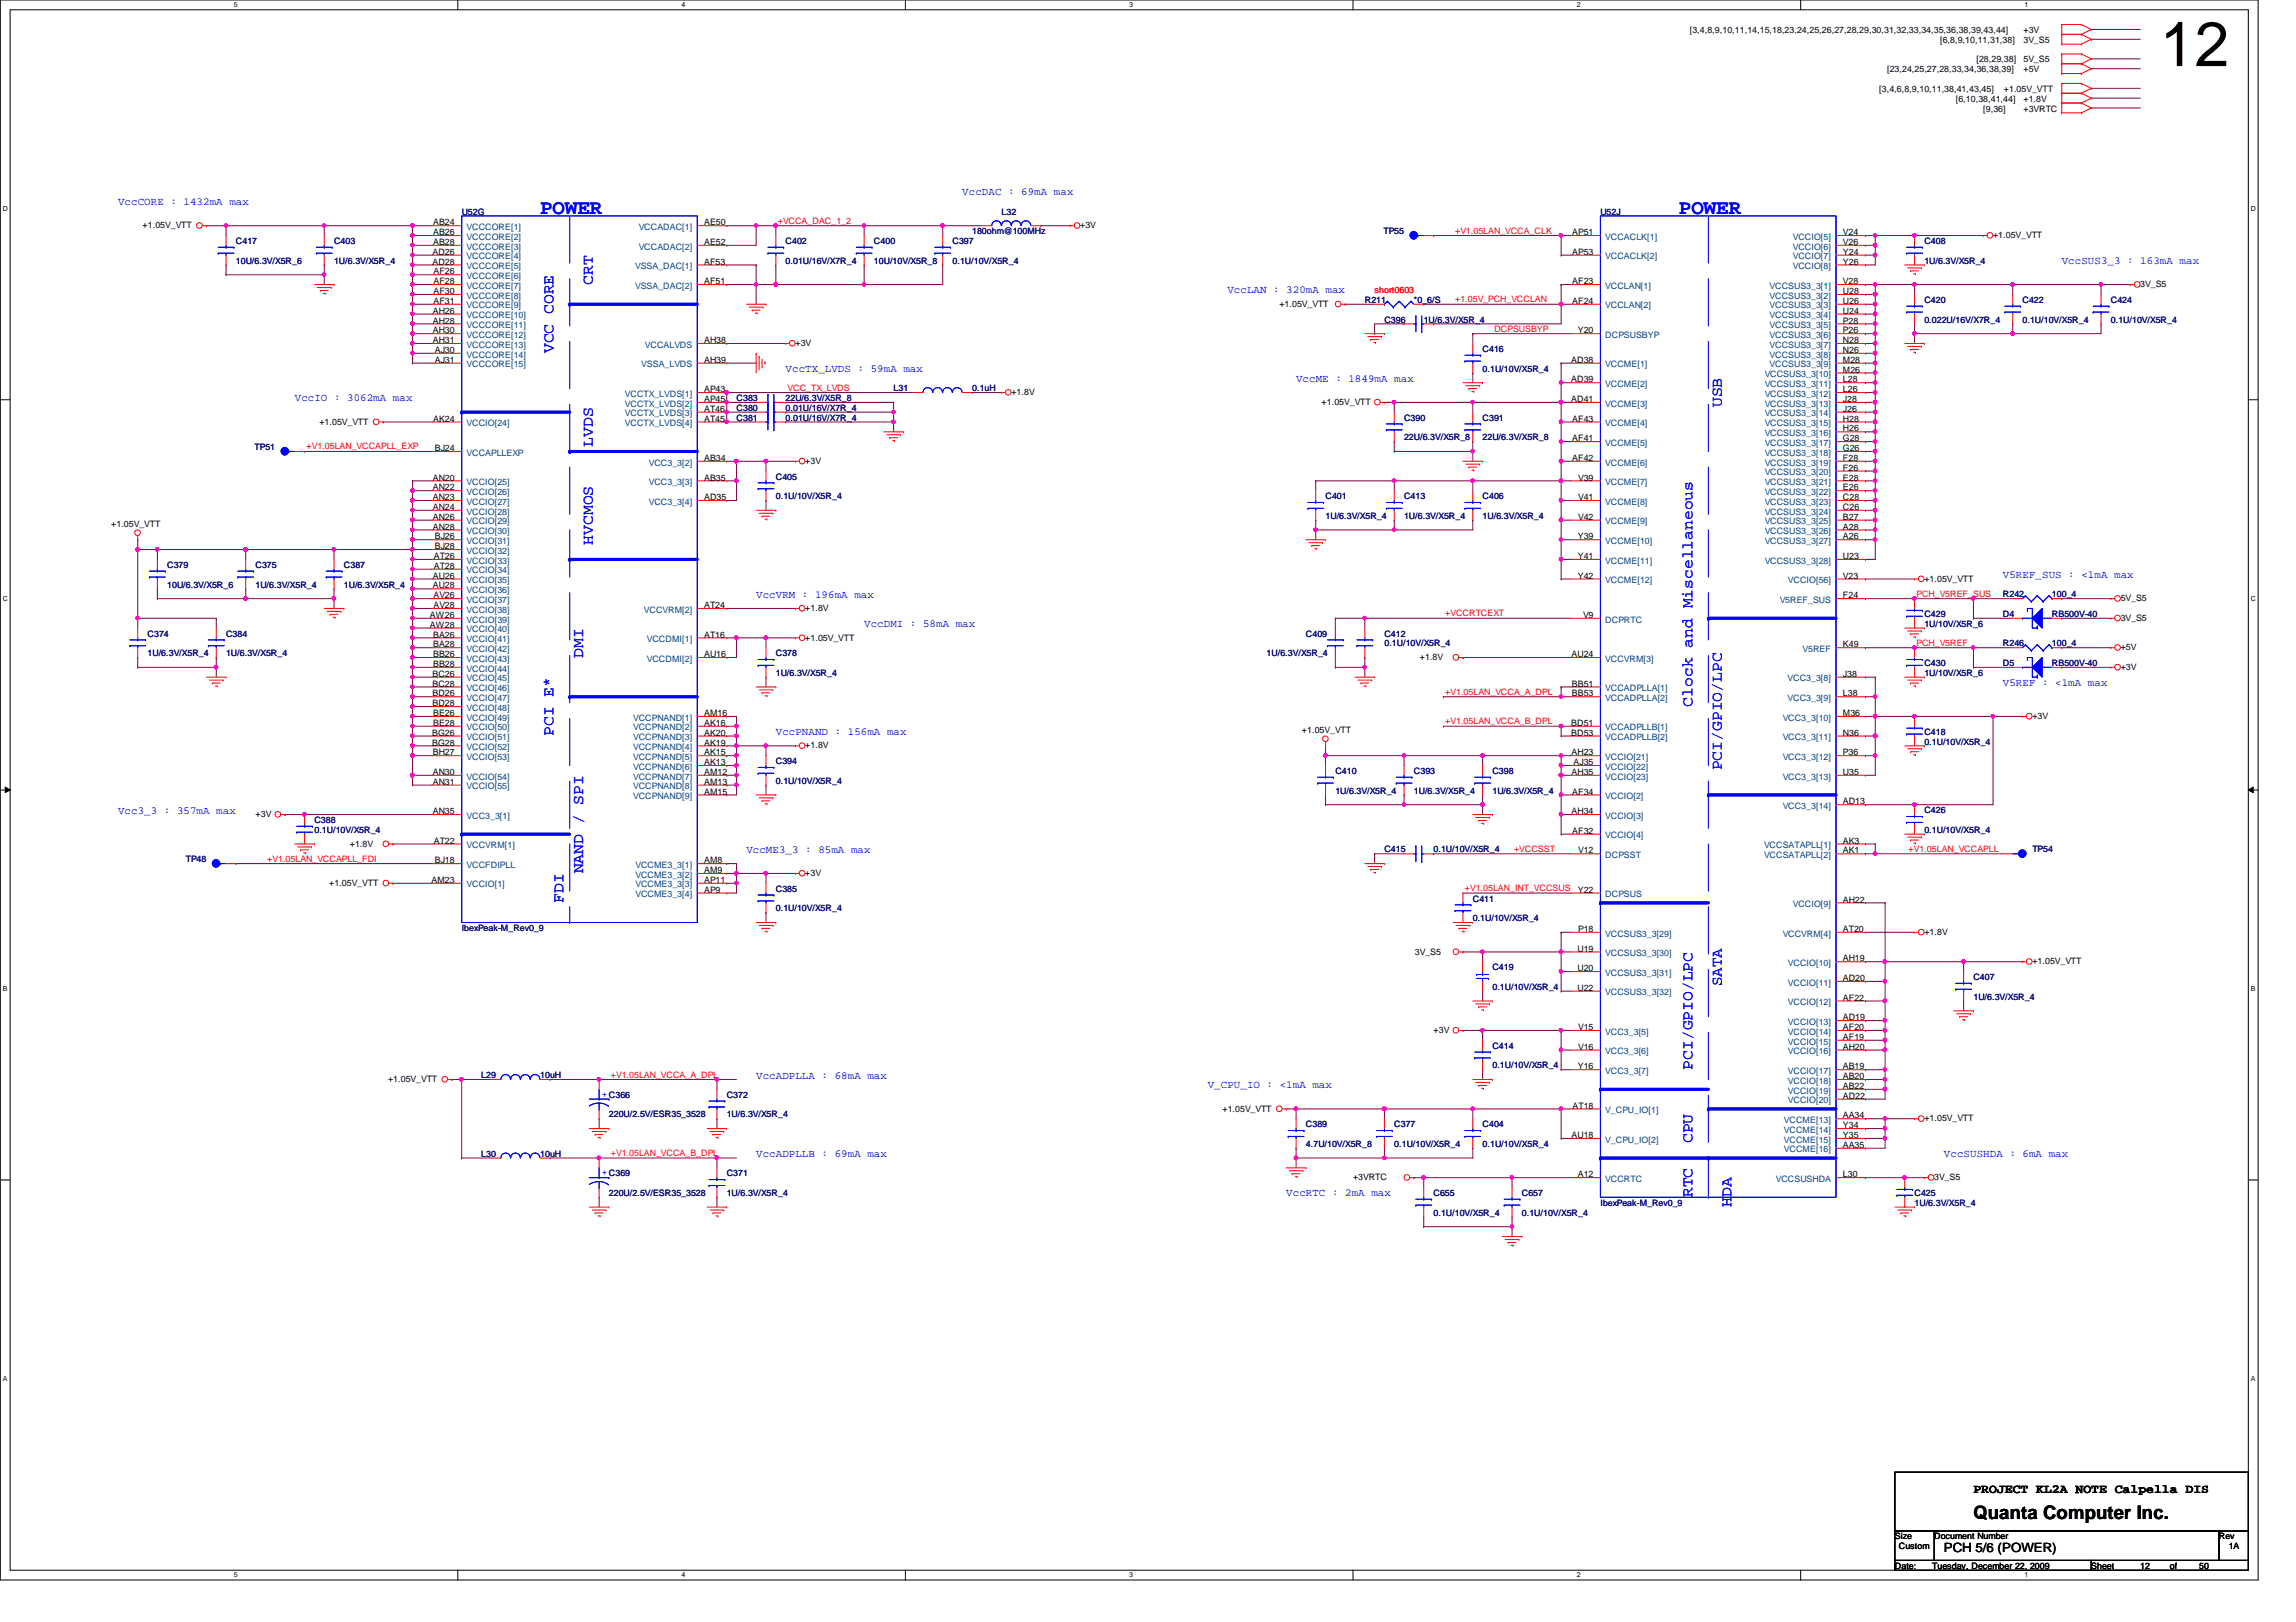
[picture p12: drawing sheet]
<svg xmlns="http://www.w3.org/2000/svg" width="297mm" height="210mm" viewBox="0 0 297 210" stroke-linecap="round" stroke-linejoin="round" font-family="sans-serif">
<defs><g id="words">
<text font-size="8.1" x="279.4" y="8.6">12</text>
<g font-size="2.7" fill="#00f">
<text x="69.9" y="27.6">POWER</text>
<text x="217.2" y="27.6">POWER</text>
</g>
<text font-size="2.4" x="255.3" y="196.6">Quanta Computer Inc.</text>
<g font-size="2" fill="#00f">
<text x="76.7" y="36.8" transform="rotate(-90 76.7 36.8)">CRT</text>
<text x="71.6" y="45.7" transform="rotate(-90 71.6 45.7)">VCC CORE</text>
<text x="222.8" y="52.7" transform="rotate(-90 222.8 52.7)">USB</text>
<text x="76.7" y="57.8" transform="rotate(-90 76.7 57.8)">LVDS</text>
<text x="76.7" y="70.5" transform="rotate(-90 76.7 70.5)">HVCMOS</text>
<text x="75.4" y="85.1" transform="rotate(-90 75.4 85.1)">DMI</text>
<text x="71.6" y="95.2" transform="rotate(-90 71.6 95.2)">PCI E*</text>
<text x="218.9" y="91.4" transform="rotate(-90 218.9 91.4)">Clock and Miscellaneous</text>
<text x="222.8" y="99.7" transform="rotate(-90 222.8 99.7)">PCI/GPIO/LPC</text>
<text x="75.4" y="113" transform="rotate(-90 75.4 113)">NAND / SPI</text>
<text x="72.9" y="116.8" transform="rotate(-90 72.9 116.8)">FDI</text>
<text x="222.8" y="127.6" transform="rotate(-90 222.8 127.6)">SATA</text>
<text x="218.9" y="138.4" transform="rotate(-90 218.9 138.4)">PCI/GPIO/LPC</text>
<text x="218.9" y="148" transform="rotate(-90 218.9 148)">CPU</text>
<text x="218.9" y="154.9" transform="rotate(-90 218.9 154.9)">RTC</text>
<text x="224" y="156.2" transform="rotate(-90 224 156.2)">HDA</text>
</g>
<g font-size="1.7">
<text x="255.3" y="193.2">PROJECT KL2A NOTE Calpella DIS</text>
<text x="251.5" y="200.9">PCH 5/6 (POWER)</text>
</g>
<g font-size="1.4" fill="#00f">
<text x="15.3" y="26.5">VccCORE : 1432mA max</text>
<text x="124.5" y="25.3">VccDAC : 69mA max</text>
<text x="266.7" y="34.2">VccSUS3_3 : 163mA max</text>
<text x="158.8" y="38">VccLAN : 320mA max</text>
<text x="38.1" y="51.9">VccIO : 3062mA max</text>
<text x="101.6" y="48.1">VccTX_LVDS : 59mA max</text>
<text x="167.7" y="49.4">VccME : 1849mA max</text>
<text x="97.8" y="77.3">VccVRM : 196mA max</text>
<text x="259.1" y="74.8">V5REF_SUS : &lt;1mA max</text>
<text x="111.8" y="81.2">VccDMI : 58mA max</text>
<text x="259.1" y="88.8">V5REF : &lt;1mA max</text>
<text x="100.4" y="95.1">VccPNAND : 156mA max</text>
<text x="15.3" y="105.3">Vcc3_3 : 357mA max</text>
<text x="96.6" y="110.4">VccME3_3 : 85mA max</text>
<text x="97.8" y="139.6">VccADPLLA : 68mA max</text>
<text x="156.2" y="140.8">V_CPU_IO : &lt;1mA max</text>
<text x="97.8" y="149.7">VccADPLLB : 69mA max</text>
<text x="251.5" y="149.7">VccSUSHDA : 6mA max</text>
<text x="166.4" y="154.8">VccRTC : 2mA max</text>
</g>
<g font-size="1.1">
<text x="218.6" y="4.3">[3,4,8,9,10,11,14,15,18,23,24,25,26,27,28,29,30,31,32,33,34,35,36,38,39,43,44]</text>
<text x="251" y="5.5">[6,8,9,10,11,31,38]</text>
<text x="261.8" y="5.5">3V_S5</text>
<text x="261.8" y="4.3">+3V</text>
<text x="243.1" y="11.9">[3,4,6,8,9,10,11,38,41,43,45]</text>
<text x="244.1" y="9.4">[23,24,25,27,28,33,34,36,38,39]</text>
<text x="255.7" y="8.1">[28,29,38]</text>
<text x="259.2" y="11.9">+1.05V_VTT</text>
<text x="261.8" y="9.4">+5V</text>
<text x="261.8" y="8.1">5V_S5</text>
<text x="253" y="13.2">[6,10,38,41,44]</text>
<text x="256.6" y="14.4">[9,36]</text>
<text x="261.8" y="13.2">+1.8V</text>
<text x="261.8" y="14.4">+3VRTC</text>
<text x="18.5" y="29.5">+1.05V_VTT</text>
<text x="56" y="29.2">AB24</text>
<text x="91.1" y="29.2">AE50</text>
<text x="139.7" y="29.5">+3V</text>
<text x="56" y="33">AD26</text>
<text x="56" y="34.2">AD28</text>
<text x="56" y="30.4">AB26</text>
<text x="56" y="31.7">AB28</text>
<text x="56.1" y="35.5">AF26</text>
<text x="91.1" y="31.7">AE52</text>
<text x="91.1" y="34.2">AF53</text>
<text x="203.4" y="30.4">AP51</text>
<text x="203.4" y="33">AP53</text>
<text x="238.4" y="30.4">V24</text>
<text x="238.4" y="31.7">V26</text>
<text x="238.4" y="33">Y24</text>
<text x="238.4" y="34.2">Y26</text>
<text x="257.8" y="30.8">+1.05V_VTT</text>
<text x="56" y="40.6">AH26</text>
<text x="56" y="41.9">AH28</text>
<text x="56.1" y="36.8">AF28</text>
<text x="56.1" y="38.1">AF30</text>
<text x="56.1" y="39.3">AF31</text>
<text x="91.1" y="36.8">AF51</text>
<text x="165.5" y="39.7">+1.05V_VTT</text>
<text x="203.4" y="36.8">AF23</text>
<text x="203.4" y="39.3">AF24</text>
<text x="238.4" y="41.9">P28</text>
<text x="238.4" y="40.6">U24</text>
<text x="238.4" y="39.3">U26</text>
<text x="238.4" y="38.1">U28</text>
<text x="238.4" y="36.8">V28</text>
<text x="276.9" y="37.2">3V_S5</text>
<text x="56" y="43.1">AH30</text>
<text x="56" y="44.4">AH31</text>
<text x="56.3" y="45.7">AJ30</text>
<text x="56.3" y="46.9">AJ31</text>
<text x="91.1" y="44.4">AH38</text>
<text x="91.1" y="46.9">AH39</text>
<text x="102.9" y="44.8">+3V</text>
<text x="203.3" y="46.9">AD38</text>
<text x="204.1" y="43.1">Y20</text>
<text x="238.4" y="46.9">M28</text>
<text x="238.4" y="45.7">N26</text>
<text x="238.4" y="44.4">N28</text>
<text x="238.4" y="43.1">P26</text>
<text x="91.1" y="50.8">AP43</text>
<text x="91.1" y="52">AP45</text>
<text x="91.1" y="53.3">AT46</text>
<text x="130.8" y="51.1">+1.8V</text>
<text x="171" y="52.4">+1.05V_VTT</text>
<text x="203.3" y="49.5">AD39</text>
<text x="203.3" y="52">AD41</text>
<text x="238.4" y="53.3">J26</text>
<text x="238.4" y="52">J28</text>
<text x="238.4" y="50.8">L26</text>
<text x="238.4" y="49.5">L28</text>
<text x="238.4" y="48.2">M26</text>
<text x="41.3" y="54.9">+1.05V_VTT</text>
<text x="56" y="54.6">AK24</text>
<text x="56.3" y="58.4">BJ24</text>
<text x="91.1" y="54.6">AT45</text>
<text x="91.1" y="59.6">AB34</text>
<text x="203.4" y="57.1">AF41</text>
<text x="203.4" y="59.6">AF42</text>
<text x="203.4" y="54.6">AF43</text>
<text x="238.4" y="59.6">F28</text>
<text x="238.4" y="58.4">G26</text>
<text x="238.4" y="57.1">G28</text>
<text x="238.4" y="55.8">H26</text>
<text x="238.4" y="54.6">H28</text>
<text x="56" y="64.7">AN23</text>
<text x="56" y="66">AN24</text>
<text x="56" y="62.2">AN20</text>
<text x="56" y="63.5">AN22</text>
<text x="91.1" y="62.2">AB35</text>
<text x="91.1" y="64.7">AD35</text>
<text x="104.2" y="60">+3V</text>
<text x="204.2" y="62.2">V39</text>
<text x="204.2" y="64.7">V41</text>
<text x="238.4" y="66">C26</text>
<text x="238.4" y="64.7">C28</text>
<text x="238.4" y="63.5">E26</text>
<text x="238.4" y="62.2">E28</text>
<text x="238.4" y="60.9">F26</text>
<text x="14.4" y="68.2">+1.05V_VTT</text>
<text x="56" y="67.3">AN26</text>
<text x="56" y="68.5">AN28</text>
<text x="56.3" y="69.8">BJ26</text>
<text x="56.3" y="71.1">BJ28</text>
<text x="204.1" y="69.8">Y39</text>
<text x="204.2" y="67.3">V42</text>
<text x="238.4" y="69.8">A26</text>
<text x="238.4" y="68.5">A28</text>
<text x="238.4" y="67.3">B27</text>
<text x="56" y="74.9">AU26</text>
<text x="56" y="76.2">AU28</text>
<text x="56.1" y="77.4">AV26</text>
<text x="56.1" y="72.3">AT26</text>
<text x="56.1" y="73.6">AT28</text>
<text x="204.1" y="72.3">Y41</text>
<text x="204.1" y="74.9">Y42</text>
<text x="238.4" y="72.3">U23</text>
<text x="238.4" y="74.9">V23</text>
<text x="238.4" y="77.4">F24</text>
<text x="249" y="75.3">+1.05V_VTT</text>
<text x="274.4" y="77.8">5V_S5</text>
<text x="55.6" y="80">AW26</text>
<text x="55.6" y="81.2">AW28</text>
<text x="56" y="82.5">BA26</text>
<text x="56" y="83.8">BA28</text>
<text x="56.1" y="78.7">AV28</text>
<text x="91.1" y="78.7">AT24</text>
<text x="91.1" y="82.5">AT16</text>
<text x="104.2" y="79.1">+1.8V</text>
<text x="104.2" y="82.9">+1.05V_VTT</text>
<text x="204.8" y="80">V9</text>
<text x="238.4" y="83.8">K49</text>
<text x="274.4" y="80.3">3V_S5</text>
<text x="56" y="87.6">BC26</text>
<text x="56" y="88.9">BC28</text>
<text x="56" y="85">BB26</text>
<text x="56" y="86.3">BB28</text>
<text x="91.1" y="85">AU16</text>
<text x="183.7" y="85.4">+1.8V</text>
<text x="203.3" y="85">AU24</text>
<text x="203.4" y="88.9">BB51</text>
<text x="238.4" y="87.6">J38</text>
<text x="274.4" y="84.2">+5V</text>
<text x="274.4" y="86.7">+3V</text>
<text x="55.9" y="95.2">BG26</text>
<text x="56" y="90.1">BD26</text>
<text x="56" y="91.4">BD28</text>
<text x="56" y="92.7">BE26</text>
<text x="56" y="93.9">BE28</text>
<text x="91.1" y="95.2">AK20</text>
<text x="91.1" y="93.9">AK16</text>
<text x="91.1" y="92.7">AM16</text>
<text x="168.4" y="94.8">+1.05V_VTT</text>
<text x="203.3" y="93.9">BD51</text>
<text x="203.3" y="95.2">BD53</text>
<text x="203.4" y="90.1">BB53</text>
<text x="238.4" y="90.1">L38</text>
<text x="238.4" y="92.7">M36</text>
<text x="238.4" y="95.2">N36</text>
<text x="262.9" y="93">+3V</text>
<text x="55.9" y="96.5">BG28</text>
<text x="56" y="100.3">AN30</text>
<text x="56" y="101.6">AN31</text>
<text x="56" y="97.7">BH27</text>
<text x="91.1" y="96.5">AK19</text>
<text x="91.1" y="99">AK13</text>
<text x="91.1" y="97.7">AK15</text>
<text x="91.1" y="100.3">AM12</text>
<text x="91.1" y="101.6">AM13</text>
<text x="104.2" y="96.9">+1.8V</text>
<text x="203.3" y="100.3">AH35</text>
<text x="203.3" y="97.7">AH23</text>
<text x="203.6" y="99">AJ35</text>
<text x="238.4" y="97.7">P36</text>
<text x="238.4" y="100.3">U35</text>
<text x="33.1" y="105.7">+3V</text>
<text x="56" y="105.4">AN35</text>
<text x="91.1" y="102.8">AM15</text>
<text x="203.3" y="105.4">AH34</text>
<text x="203.4" y="102.8">AF34</text>
<text x="203.4" y="107.9">AF32</text>
<text x="238.4" y="104.1">AD13</text>
<text x="45.3" y="109.6">+1.8V</text>
<text x="56.1" y="109.2">AT22</text>
<text x="56.3" y="111.7">BJ18</text>
<text x="91.1" y="111.7">AM8</text>
<text x="91.1" y="113">AM9</text>
<text x="104.2" y="113.4">+3V</text>
<text x="204.2" y="110.4">V12</text>
<text x="238.4" y="110.4">AK1</text>
<text x="238.4" y="109.2">AK3</text>
<text x="42.6" y="114.6">+1.05V_VTT</text>
<text x="55.8" y="114.3">AM23</text>
<text x="91.1" y="114.3">AP11</text>
<text x="91.1" y="115.5">AP9</text>
<text x="204.1" y="115.5">Y22</text>
<text x="238.4" y="116.8">AH22</text>
<text x="183" y="123.5">3V_S5</text>
<text x="204.1" y="123.1">U19</text>
<text x="204.1" y="125.7">U20</text>
<text x="204.2" y="120.6">P18</text>
<text x="238.4" y="124.4">AH19</text>
<text x="238.4" y="120.6">AT20</text>
<text x="249" y="121">+1.8V</text>
<text x="262.9" y="124.8">+1.05V_VTT</text>
<text x="204.1" y="128.2">U22</text>
<text x="238.4" y="127">AD20</text>
<text x="238.4" y="129.5">AF22</text>
<text x="185.5" y="133.7">+3V</text>
<text x="204.2" y="133.3">V15</text>
<text x="204.2" y="135.8">V16</text>
<text x="238.4" y="132">AD19</text>
<text x="238.4" y="133.3">AF20</text>
<text x="238.4" y="134.6">AF19</text>
<text x="238.4" y="135.8">AH20</text>
<text x="50.2" y="140">+1.05V_VTT</text>
<text x="158.2" y="143.8">+1.05V_VTT</text>
<text x="203.5" y="143.5">AT18</text>
<text x="204.1" y="138.4">Y16</text>
<text x="238.4" y="142.2">AD22</text>
<text x="238.4" y="138.4">AB19</text>
<text x="238.4" y="139.7">AB20</text>
<text x="238.4" y="140.9">AB22</text>
<text x="203.3" y="147.3">AU18</text>
<text x="238.4" y="144.7">AA34</text>
<text x="238.4" y="146">Y34</text>
<text x="238.4" y="147.3">Y35</text>
<text x="238.4" y="148.5">AA35</text>
<text x="249" y="145.1">+1.05V_VTT</text>
<text x="175" y="152.7">+3VRTC</text>
<text x="204.1" y="152.4">A12</text>
<text x="238.4" y="152.4">L30</text>
<text x="250.2" y="152.7">3V_S5</text>
<text x="245.1" y="199.2">Size</text>
<text x="245.1" y="203">Date:</text>
<text x="245.7" y="200.5">Custom</text>
<text x="250" y="203">Tuesday, December 22, 2009</text>
<text x="250.2" y="199.2">Document Number</text>
<text x="270.5" y="203">Sheet</text>
<text x="276.9" y="203">12</text>
<text x="280.7" y="203">of</text>
<text x="284.5" y="203">50</text>
<text x="287.1" y="199.2">Rev</text>
<text x="288.3" y="200.5">1A</text>
</g>
<g font-size="1.1" fill="#000080">
<text x="59.7" y="27.8">U52G</text>
<text x="129.6" y="27.8">L32</text>
<text x="207" y="27.8">U52J</text>
<text x="30.5" y="31.6">C417</text>
<text x="30.5" y="34.1">10U/6.3V/X5R_6</text>
<text x="43.2" y="31.6">C403</text>
<text x="43.2" y="34.1">1U/6.3V/X5R_4</text>
<text x="101.6" y="31.6">C402</text>
<text x="101.6" y="34.1">0.01U/16V/X7R_4</text>
<text x="113.1" y="31.6">C400</text>
<text x="113.1" y="34.1">10U/10V/X5R_8</text>
<text x="123.2" y="31.6">C397</text>
<text x="123.2" y="34.1">0.1U/10V/X5R_4</text>
<text x="125.8" y="30.3">180ohm@100MHz</text>
<text x="179" y="30.3">TP55</text>
<text x="249" y="31.6">C408</text>
<text x="249" y="34.1">1U/6.3V/X5R_4</text>
<text x="176.6" y="39.2">R211</text>
<text x="179.1" y="41.7">C396</text>
<text x="182.9" y="39.2">*0_6/S</text>
<text x="184.2" y="41.7">1U/6.3V/X5R_4</text>
<text x="249" y="39.2">C420</text>
<text x="249" y="41.7">0.022U/16V/X7R_4</text>
<text x="261.7" y="39.2">C422</text>
<text x="261.7" y="41.7">0.1U/10V/X5R_4</text>
<text x="273.1" y="39.2">C424</text>
<text x="273.1" y="41.7">0.1U/10V/X5R_4</text>
<text x="191.8" y="45.6">C416</text>
<text x="95.3" y="53.2">C380</text>
<text x="95.3" y="51.9">C383</text>
<text x="101.6" y="53.2">0.01U/16V/X7R_4</text>
<text x="101.6" y="51.9">22U/6.3V/X5R_8</text>
<text x="115.6" y="50.6">L31</text>
<text x="125.8" y="50.6">0.1uH</text>
<text x="191.8" y="48.1">0.1U/10V/X5R_4</text>
<text x="32.9" y="58.3">TP51</text>
<text x="95.3" y="54.4">C381</text>
<text x="101.6" y="54.4">0.01U/16V/X7R_4</text>
<text x="181.6" y="54.4">C390</text>
<text x="181.6" y="57">22U/6.3V/X5R_8</text>
<text x="191.8" y="54.4">C391</text>
<text x="191.8" y="57">22U/6.3V/X5R_8</text>
<text x="100.4" y="62.1">C405</text>
<text x="100.4" y="64.6">0.1U/10V/X5R_4</text>
<text x="171.5" y="64.6">C401</text>
<text x="181.6" y="64.6">C413</text>
<text x="191.8" y="64.6">C406</text>
<text x="171.5" y="67.1">1U/6.3V/X5R_4</text>
<text x="181.6" y="67.1">1U/6.3V/X5R_4</text>
<text x="191.8" y="67.1">1U/6.3V/X5R_4</text>
<text x="21.6" y="73.5">C379</text>
<text x="21.6" y="76">10U/6.3V/X5R_6</text>
<text x="33.1" y="73.5">C375</text>
<text x="33.1" y="76">1U/6.3V/X5R_4</text>
<text x="44.5" y="73.5">C387</text>
<text x="44.5" y="76">1U/6.3V/X5R_4</text>
<text x="259.1" y="77.3">R242</text>
<text x="265.5" y="77.3">100_4</text>
<text x="19.1" y="82.4">C374</text>
<text x="29.2" y="82.4">C384</text>
<text x="168.9" y="82.4">C409</text>
<text x="179.1" y="82.4">C412</text>
<text x="179.1" y="83.7">0.1U/10V/X5R_4</text>
<text x="249" y="79.8">C429</text>
<text x="249" y="81.1">1U/10V/X5R_6</text>
<text x="259.1" y="79.8">D4</text>
<text x="259.1" y="83.7">R246</text>
<text x="265.5" y="79.8">RB500V-40</text>
<text x="265.5" y="83.7">100_4</text>
<text x="19.1" y="84.9">1U/6.3V/X5R_4</text>
<text x="29.2" y="84.9">1U/6.3V/X5R_4</text>
<text x="100.4" y="84.9">C378</text>
<text x="100.4" y="87.5">1U/6.3V/X5R_4</text>
<text x="163.9" y="84.9">1U/6.3V/X5R_4</text>
<text x="249" y="86.2">C430</text>
<text x="249" y="87.5">1U/10V/X5R_6</text>
<text x="259.1" y="86.2">D5</text>
<text x="265.5" y="86.2">RB500V-40</text>
<text x="249" y="95.1">C418</text>
<text x="100.4" y="98.9">C394</text>
<text x="100.4" y="101.4">0.1U/10V/X5R_4</text>
<text x="172.8" y="100.2">C410</text>
<text x="182.9" y="100.2">C393</text>
<text x="193.1" y="100.2">C398</text>
<text x="249" y="96.4">0.1U/10V/X5R_4</text>
<text x="40.7" y="106.5">C388</text>
<text x="40.7" y="107.8">0.1U/10V/X5R_4</text>
<text x="172.8" y="102.7">1U/6.3V/X5R_4</text>
<text x="182.9" y="102.7">1U/6.3V/X5R_4</text>
<text x="193.1" y="102.7">1U/6.3V/X5R_4</text>
<text x="249" y="105.2">C426</text>
<text x="249" y="107.8">0.1U/10V/X5R_4</text>
<text x="24" y="111.6">TP48</text>
<text x="179.1" y="110.3">C415</text>
<text x="185.5" y="110.3">0.1U/10V/X5R_4</text>
<text x="262.9" y="110.3">TP54</text>
<text x="100.4" y="115.4">C385</text>
<text x="100.4" y="117.9">0.1U/10V/X5R_4</text>
<text x="190.5" y="116.7">C411</text>
<text x="190.5" y="119.2">0.1U/10V/X5R_4</text>
<text x="59.7" y="120.5">IbexPeak-M_Rev0_9</text>
<text x="193.1" y="125.6">C419</text>
<text x="193.1" y="128.1">0.1U/10V/X5R_4</text>
<text x="255.3" y="126.8">C407</text>
<text x="255.3" y="129.4">1U/6.3V/X5R_4</text>
<text x="193.1" y="135.7">C414</text>
<text x="62.3" y="139.5">L29</text>
<text x="69.9" y="139.5">10uH</text>
<text x="94" y="142.1">C372</text>
<text x="193.1" y="138.3">0.1U/10V/X5R_4</text>
<text x="62.3" y="149.7">L30</text>
<text x="69.9" y="149.7">10uH</text>
<text x="78.8" y="144.6">220U/2.5V/ESR35_3528</text>
<text x="94" y="144.6">1U/6.3V/X5R_4</text>
<text x="168.9" y="145.9">C389</text>
<text x="168.9" y="148.4">4.7U/10V/X5R_8</text>
<text x="180.4" y="145.9">C377</text>
<text x="180.4" y="148.4">0.1U/10V/X5R_4</text>
<text x="191.8" y="145.9">C404</text>
<text x="191.8" y="148.4">0.1U/10V/X5R_4</text>
<text x="78.8" y="154.8">220U/2.5V/ESR35_3528</text>
<text x="94" y="152.2">C371</text>
<text x="94" y="154.8">1U/6.3V/X5R_4</text>
<text x="185.5" y="154.8">C655</text>
<text x="196.9" y="154.8">C657</text>
<text x="247.7" y="154.8">C425</text>
<text x="185.5" y="157.3">0.1U/10V/X5R_4</text>
<text x="196.9" y="157.3">0.1U/10V/X5R_4</text>
<text x="207" y="156">IbexPeak-M_Rev0_9</text>
<text x="247.7" y="156">1U/6.3V/X5R_4</text>
</g>
<g font-size="1.1" fill="#004080">
<text x="60.4" y="29.8">VCCCORE[1]</text>
<text x="82.6" y="29.8">VCCADAC[1]</text>
<text x="60.4" y="31">VCCCORE[2]</text>
<text x="60.4" y="32.3">VCCCORE[3]</text>
<text x="60.4" y="33.6">VCCCORE[4]</text>
<text x="60.4" y="34.8">VCCCORE[5]</text>
<text x="82.2" y="34.8">VSSA_DAC[1]</text>
<text x="82.6" y="32.3">VCCADAC[2]</text>
<text x="207.7" y="31">VCCACLK[1]</text>
<text x="207.7" y="33.6">VCCACLK[2]</text>
<text x="231.9" y="31">VCCIO[5]</text>
<text x="231.9" y="32.3">VCCIO[6]</text>
<text x="231.9" y="33.6">VCCIO[7]</text>
<text x="231.9" y="34.8">VCCIO[8]</text>
<text x="60.4" y="36.1">VCCCORE[6]</text>
<text x="60.4" y="37.4">VCCCORE[7]</text>
<text x="60.4" y="38.7">VCCCORE[8]</text>
<text x="60.4" y="39.9">VCCCORE[9]</text>
<text x="60.4" y="41.2">VCCCORE[10]</text>
<text x="82.2" y="37.4">VSSA_DAC[2]</text>
<text x="207.7" y="37.4">VCCLAN[1]</text>
<text x="207.7" y="39.9">VCCLAN[2]</text>
<text x="228.9" y="41.2">VCCSUS3_3[4]</text>
<text x="228.9" y="39.9">VCCSUS3_3[3]</text>
<text x="228.9" y="38.7">VCCSUS3_3[2]</text>
<text x="228.9" y="37.4">VCCSUS3_3[1]</text>
<text x="60.4" y="42.5">VCCCORE[11]</text>
<text x="60.4" y="43.7">VCCCORE[12]</text>
<text x="60.4" y="45">VCCCORE[13]</text>
<text x="60.4" y="46.3">VCCCORE[14]</text>
<text x="60.4" y="47.5">VCCCORE[15]</text>
<text x="83" y="47.5">VSSA_LVDS</text>
<text x="83.4" y="45">VCCALVDS</text>
<text x="207.7" y="43.7">DCPSUSBYP</text>
<text x="207.7" y="47.5">VCCME[1]</text>
<text x="228.9" y="47.5">VCCSUS3_3[9]</text>
<text x="228.9" y="46.3">VCCSUS3_3[8]</text>
<text x="228.9" y="45">VCCSUS3_3[7]</text>
<text x="228.9" y="43.7">VCCSUS3_3[6]</text>
<text x="228.9" y="42.5">VCCSUS3_3[5]</text>
<text x="80.9" y="51.4">VCCTX_LVDS[1]</text>
<text x="80.9" y="52.6">VCCTX_LVDS[2]</text>
<text x="80.9" y="53.9">VCCTX_LVDS[3]</text>
<text x="207.7" y="50.1">VCCME[2]</text>
<text x="207.7" y="52.6">VCCME[3]</text>
<text x="228.3" y="53.9">VCCSUS3_3[14]</text>
<text x="228.3" y="52.6">VCCSUS3_3[13]</text>
<text x="228.3" y="51.4">VCCSUS3_3[12]</text>
<text x="228.3" y="50.1">VCCSUS3_3[11]</text>
<text x="228.3" y="48.8">VCCSUS3_3[10]</text>
<text x="60.4" y="59">VCCAPLLEXP</text>
<text x="60.4" y="55.2">VCCIO[24]</text>
<text x="80.9" y="55.2">VCCTX_LVDS[4]</text>
<text x="207.7" y="57.7">VCCME[5]</text>
<text x="207.7" y="55.2">VCCME[4]</text>
<text x="228.3" y="59">VCCSUS3_3[18]</text>
<text x="228.3" y="57.7">VCCSUS3_3[17]</text>
<text x="228.3" y="56.4">VCCSUS3_3[16]</text>
<text x="228.3" y="55.2">VCCSUS3_3[15]</text>
<text x="60.4" y="65.3">VCCIO[27]</text>
<text x="60.4" y="62.8">VCCIO[25]</text>
<text x="60.4" y="64.1">VCCIO[26]</text>
<text x="83.9" y="60.2">VCC3_3[2]</text>
<text x="83.9" y="62.8">VCC3_3[3]</text>
<text x="83.9" y="65.3">VCC3_3[4]</text>
<text x="207.7" y="60.2">VCCME[6]</text>
<text x="207.7" y="62.8">VCCME[7]</text>
<text x="207.7" y="65.3">VCCME[8]</text>
<text x="228.3" y="65.3">VCCSUS3_3[23]</text>
<text x="228.3" y="64.1">VCCSUS3_3[22]</text>
<text x="228.3" y="62.8">VCCSUS3_3[21]</text>
<text x="228.3" y="61.5">VCCSUS3_3[20]</text>
<text x="228.3" y="60.2">VCCSUS3_3[19]</text>
<text x="60.4" y="66.6">VCCIO[28]</text>
<text x="60.4" y="67.9">VCCIO[29]</text>
<text x="60.4" y="69.1">VCCIO[30]</text>
<text x="60.4" y="70.4">VCCIO[31]</text>
<text x="60.4" y="71.7">VCCIO[32]</text>
<text x="207.7" y="67.9">VCCME[9]</text>
<text x="207.7" y="70.4">VCCME[10]</text>
<text x="228.3" y="70.4">VCCSUS3_3[27]</text>
<text x="228.3" y="69.1">VCCSUS3_3[26]</text>
<text x="228.3" y="67.9">VCCSUS3_3[25]</text>
<text x="228.3" y="66.6">VCCSUS3_3[24]</text>
<text x="60.4" y="72.9">VCCIO[33]</text>
<text x="60.4" y="74.2">VCCIO[34]</text>
<text x="60.4" y="75.5">VCCIO[35]</text>
<text x="60.4" y="76.8">VCCIO[36]</text>
<text x="207.7" y="72.9">VCCME[11]</text>
<text x="207.7" y="75.5">VCCME[12]</text>
<text x="228.3" y="72.9">VCCSUS3_3[28]</text>
<text x="231.3" y="75.5">VCCIO[56]</text>
<text x="60.4" y="78">VCCIO[37]</text>
<text x="60.4" y="79.3">VCCIO[38]</text>
<text x="60.4" y="80.6">VCCIO[39]</text>
<text x="60.4" y="81.8">VCCIO[40]</text>
<text x="60.4" y="83.1">VCCIO[41]</text>
<text x="83.3" y="79.3">VCCVRM[2]</text>
<text x="83.7" y="83.1">VCCDMI[1]</text>
<text x="207.7" y="80.6">DCPRTC</text>
<text x="230.2" y="78">V5REF_SUS</text>
<text x="60.4" y="84.4">VCCIO[42]</text>
<text x="60.4" y="85.6">VCCIO[43]</text>
<text x="60.4" y="86.9">VCCIO[44]</text>
<text x="60.4" y="88.2">VCCIO[45]</text>
<text x="60.4" y="89.5">VCCIO[46]</text>
<text x="83.7" y="85.6">VCCDMI[2]</text>
<text x="207.7" y="89.5">VCCADPLLA[1]</text>
<text x="207.7" y="85.6">VCCVRM[3]</text>
<text x="231.3" y="88.2">VCC3_3[8]</text>
<text x="233.2" y="84.4">V5REF</text>
<text x="60.4" y="90.7">VCCIO[47]</text>
<text x="60.4" y="92">VCCIO[48]</text>
<text x="60.4" y="93.3">VCCIO[49]</text>
<text x="60.4" y="94.5">VCCIO[50]</text>
<text x="60.4" y="95.8">VCCIO[51]</text>
<text x="81.9" y="95.8">VCCPNAND[3]</text>
<text x="81.9" y="94.5">VCCPNAND[2]</text>
<text x="81.9" y="93.3">VCCPNAND[1]</text>
<text x="207.7" y="90.7">VCCADPLLA[2]</text>
<text x="207.7" y="94.5">VCCADPLLB[1]</text>
<text x="207.7" y="95.8">VCCADPLLB[2]</text>
<text x="230.6" y="93.3">VCC3_3[10]</text>
<text x="230.6" y="95.8">VCC3_3[11]</text>
<text x="231.3" y="90.7">VCC3_3[9]</text>
<text x="60.4" y="100.9">VCCIO[54]</text>
<text x="60.4" y="97.1">VCCIO[52]</text>
<text x="60.4" y="98.3">VCCIO[53]</text>
<text x="81.9" y="97.1">VCCPNAND[4]</text>
<text x="81.9" y="99.6">VCCPNAND[6]</text>
<text x="81.9" y="98.3">VCCPNAND[5]</text>
<text x="81.9" y="100.9">VCCPNAND[7]</text>
<text x="207.7" y="99.6">VCCIO[22]</text>
<text x="207.7" y="100.9">VCCIO[23]</text>
<text x="207.7" y="98.3">VCCIO[21]</text>
<text x="230.6" y="98.3">VCC3_3[12]</text>
<text x="230.6" y="100.9">VCC3_3[13]</text>
<text x="60.4" y="102.2">VCCIO[55]</text>
<text x="60.4" y="106">VCC3_3[1]</text>
<text x="81.9" y="102.2">VCCPNAND[8]</text>
<text x="81.9" y="103.4">VCCPNAND[9]</text>
<text x="207.7" y="103.4">VCCIO[2]</text>
<text x="207.7" y="106">VCCIO[3]</text>
<text x="230.6" y="104.7">VCC3_3[14]</text>
<text x="60.4" y="109.8">VCCVRM[1]</text>
<text x="60.4" y="112.3">VCCFDIPLL</text>
<text x="82.2" y="112.3">VCCME3_3[1]</text>
<text x="82.2" y="113.6">VCCME3_3[2]</text>
<text x="207.7" y="108.5">VCCIO[4]</text>
<text x="207.7" y="111">DCPSST</text>
<text x="228.2" y="111">VCCSATAPLL[2]</text>
<text x="228.2" y="109.8">VCCSATAPLL[1]</text>
<text x="60.4" y="114.9">VCCIO[1]</text>
<text x="82.2" y="114.9">VCCME3_3[3]</text>
<text x="82.2" y="116.1">VCCME3_3[4]</text>
<text x="207.7" y="116.1">DCPSUS</text>
<text x="231.9" y="117.4">VCCIO[9]</text>
<text x="207.7" y="121.2">VCCSUS3_3[29]</text>
<text x="207.7" y="123.7">VCCSUS3_3[30]</text>
<text x="230.6" y="121.2">VCCVRM[4]</text>
<text x="231.3" y="125">VCCIO[10]</text>
<text x="207.7" y="126.3">VCCSUS3_3[31]</text>
<text x="207.7" y="128.8">VCCSUS3_3[32]</text>
<text x="231.3" y="127.6">VCCIO[11]</text>
<text x="231.3" y="130.1">VCCIO[12]</text>
<text x="207.7" y="133.9">VCC3_3[5]</text>
<text x="207.7" y="136.4">VCC3_3[6]</text>
<text x="231.3" y="132.6">VCCIO[13]</text>
<text x="231.3" y="133.9">VCCIO[14]</text>
<text x="231.3" y="135.2">VCCIO[15]</text>
<text x="231.3" y="136.4">VCCIO[16]</text>
<text x="207.7" y="139">VCC3_3[7]</text>
<text x="231.3" y="142.8">VCCIO[20]</text>
<text x="231.3" y="139">VCCIO[17]</text>
<text x="231.3" y="140.3">VCCIO[18]</text>
<text x="231.3" y="141.5">VCCIO[19]</text>
<text x="207.7" y="144.1">V_CPU_IO[1]</text>
<text x="207.7" y="147.9">V_CPU_IO[2]</text>
<text x="230.8" y="145.3">VCCME[13]</text>
<text x="230.8" y="146.6">VCCME[14]</text>
<text x="230.8" y="147.9">VCCME[15]</text>
<text x="230.8" y="149.1">VCCME[16]</text>
<text x="207.7" y="153">VCCRTC</text>
<text x="229.7" y="153">VCCSUSHDA</text>
</g>
<g font-size="1.1" fill="#f00">
<text x="100.6" y="29">+VCCA_DAC_1_2</text>
<text x="188.3" y="30.2">+V1.05LAN_VCCA_CLK</text>
<text x="177.8" y="37.9">short0603</text>
<text x="188.3" y="39.1">+1.05V_PCH_VCCLAN</text>
<text x="193.3" y="42.9">DCPSUSBYP</text>
<text x="101.9" y="50.5">VCC_TX_LVDS</text>
<text x="39.7" y="58.2">+V1.05LAN_VCCAPLL_EXP</text>
<text x="247.9" y="77.2">PCH_V5REF_SUS</text>
<text x="187" y="79.8">+VCCRTCEXT</text>
<text x="247.9" y="83.6">PCH_V5REF</text>
<text x="187" y="89.9">+V1.05LAN_VCCA_A_DPL</text>
<text x="187" y="93.7">+V1.05LAN_VCCA_B_DPL</text>
<text x="34.6" y="111.5">+V1.05LAN_VCCAPLL_FDI</text>
<text x="195.9" y="110.2">+VCCSST</text>
<text x="246.9" y="110.2">+V1.05LAN_VCCAPLL</text>
<text x="189.5" y="115.3">+V1.05LAN_INT_VCCSUS</text>
<text x="79" y="139.4">+V1.05LAN_VCCA_A_DPL</text>
<text x="79" y="149.6">+V1.05LAN_VCCA_B_DPL</text>
</g>
<g font-size="1.1" fill="#00f">
<text x="77.9" y="141.9">+ C366</text>
<text x="77.9" y="152.1">+ C369</text>
</g>
<g font-size=".9">
<text x="30.3" y=".9">5</text>
<text x="88.2" y=".9">4</text>
<text x="146.1" y=".9">3</text>
<text x="204" y=".9">2</text>
<text x="261.9" y=".9">1</text>
<text x=".4" y="27.3">D</text>
<text x="291.2" y="27.3">D</text>
<text x=".4" y="77.8">C</text>
<text x="291.2" y="77.8">C</text>
<text x=".4" y="128.3">B</text>
<text x="291.2" y="128.3">B</text>
<text x=".4" y="178.7">A</text>
<text x="291.2" y="178.7">A</text>
<text x="30.3" y="204.1">5</text>
<text x="88.2" y="204.1">4</text>
<text x="146.1" y="204.1">3</text>
<text x="204" y="204.1">2</text>
<text x="261.9" y="204.1">1</text>
</g>
</g></defs>
<path d="M0 0h292.1v204.5h-292.1zM1.3 1.3h289.6v201.9h-289.6z" fill="none" stroke="#000" stroke-width=".13"/>
<g fill="#fff">
<path d="M30.3 .1h.5v1h-.5z"/>
<path d="M30.3 203.3h.5v1h-.5z"/>
</g>
<path d="M59.2 0v1.3M59.2 203.2v1.3" fill="none" stroke="#000" stroke-width=".13"/>
<g fill="#fff">
<path d="M88.2 .1h.5v1h-.5z"/>
<path d="M88.2 203.3h.5v1h-.5z"/>
</g>
<path d="M117.1 0v1.3M117.1 203.2v1.3" fill="none" stroke="#000" stroke-width=".13"/>
<g fill="#fff">
<path d="M146.1 .1h.5v1h-.5z"/>
<path d="M146.1 203.3h.5v1h-.5z"/>
</g>
<path d="M175 0v1.3M175 203.2v1.3" fill="none" stroke="#000" stroke-width=".13"/>
<g fill="#fff">
<path d="M204 .1h.5v1h-.5z"/>
<path d="M204 203.3h.5v1h-.5z"/>
</g>
<path d="M233 0v1.3M233 203.2v1.3" fill="none" stroke="#000" stroke-width=".13"/>
<g fill="#fff">
<path d="M261.9 .1h.5v1h-.5z"/>
<path d="M261.9 203.3h.5v1h-.5z"/>
<path d="M.4 26.5h.6v1h-.6z"/>
<path d="M291.2 26.5h.6v1h-.6z"/>
<path d="M.4 77h.6v1h-.6z"/>
<path d="M291.2 77h.6v1h-.6z"/>
</g>
<path d="M0 51.7h1.3M290.9 51.7h1.2" fill="none" stroke="#000" stroke-width=".13"/>
<g fill="#fff">
<path d="M.4 127.5h.6v1h-.6z"/>
<path d="M291.2 127.5h.6v1h-.6z"/>
</g>
<path d="M0 102.2h1.3M.7 101.9l.6 .3-.6 .4zM290.9 102.2l.6-.3v.7zM290.9 102.2h1.2" fill="none" stroke="#000" stroke-width=".13"/>
<path d="M.7 101.9l.6 .3-.6 .4zM290.9 102.2l.6-.3v.7z" fill="#000"/>
<g fill="#fff">
<path d="M.4 177.9h.5v1h-.5z"/>
<path d="M291.2 177.9h.6v1h-.6z"/>
</g>
<path d="M0 152.7h1.3M290.9 152.7h1.2" fill="none" stroke="#000" stroke-width=".13"/>
<path d="M53.4 29.2h.1M53.4 30.5h.1M53.4 29.2h2.5M53.4 30.5h2.5" fill="none" stroke="#800040" stroke-width=".13"/>
<path d="M53.2 30.3h.3l.1 .1-.1 .2-.2 .1-.1-.1z" fill-rule="evenodd" fill="#f0f"/>
<path d="M53.2 30.3h.3l.1 .1-.1 .2-.2 .1-.1-.1z" fill="none" stroke="#f0f" stroke-width=".13"/>
<g fill="none" stroke="#800040" stroke-width=".13">
<path d="M53.4 31.7h.1M53.4 33h.1M53.4 34.3h.1M53.4 35.6h.1M53.4 36.8h.1M53.4 38.1h.1M53.4 39.4h.1M53.4 31.7h2.5M53.4 33h2.5M53.4 34.3h2.5M53.4 35.6h2.5M53.4 36.8h2.5"/>
<path d="M53.4 38.1h2.5M53.4 39.4h2.5"/>
</g>
<path d="M53.2 39.2h.3l.1 .1-.1 .2-.2 .1-.1-.1z" fill-rule="evenodd" fill="#f0f"/>
<path d="M53.2 39.2h.3l.1 .1-.1 .2-.2 .1-.1-.1z" fill="none" stroke="#f0f" stroke-width=".13"/>
<path d="M53.4 40.6h.1M53.4 41.9h.1M53.4 43.2h.1M53.4 44.4h.1M53.4 40.6h2.5M53.4 41.9h2.5M53.4 43.2h2.5M53.4 44.4h2.5" fill="none" stroke="#800040" stroke-width=".13"/>
<path d="M53.2 44.3h.3l.1 .1-.1 .2-.2 .1-.1-.1z" fill-rule="evenodd" fill="#f0f"/>
<path d="M53.2 44.3h.3l.1 .1-.1 .2-.2 .1-.1-.1z" fill="none" stroke="#f0f" stroke-width=".13"/>
<path d="M53.4 45.7h.1M53.4 47h.1M53.4 45.7h2.5M53.4 47h2.5M53.4 45.7v1.3" fill="none" stroke="#800040" stroke-width=".13"/>
<path d="M53.2 45.5h.3l.1 .2-.1 .2h-.2h-.1z" fill-rule="evenodd" fill="#f0f"/>
<path d="M53.2 45.5h.3l.1 .2-.1 .2h-.2h-.1z" fill="none" stroke="#f0f" stroke-width=".13"/>
<path d="M53.4 41.9h.1M53.4 41.9v1.3" fill="none" stroke="#800040" stroke-width=".13"/>
<path d="M53.2 41.7h.3l.1 .2-.1 .1-.2 .1-.1-.1z" fill-rule="evenodd" fill="#f0f"/>
<path d="M53.2 41.7h.3l.1 .2-.1 .1-.2 .1-.1-.1z" fill="none" stroke="#f0f" stroke-width=".13"/>
<path d="M53.4 36.8h.1M53.4 36.8v1.3" fill="none" stroke="#800040" stroke-width=".13"/>
<path d="M53.2 36.6h.3l.1 .2-.1 .2h-.2h-.1z" fill-rule="evenodd" fill="#f0f"/>
<path d="M53.2 36.6h.3l.1 .2-.1 .2h-.2h-.1z" fill="none" stroke="#f0f" stroke-width=".13"/>
<path d="M53.4 35.6h.1M53.4 35.6v1.2" fill="none" stroke="#800040" stroke-width=".13"/>
<path d="M53.2 35.4h.3l.1 .1-.1 .2-.2 .1-.1-.1z" fill-rule="evenodd" fill="#f0f"/>
<path d="M53.2 35.4h.3l.1 .1-.1 .2-.2 .1-.1-.1z" fill="none" stroke="#f0f" stroke-width=".13"/>
<path d="M53.4 34.3h.1M53.4 34.3v1.3" fill="none" stroke="#800040" stroke-width=".13"/>
<path d="M53.2 34.1h.3l.1 .1-.1 .2-.2 .1-.1-.1z" fill-rule="evenodd" fill="#f0f"/>
<path d="M53.2 34.1h.3l.1 .1-.1 .2-.2 .1-.1-.1z" fill="none" stroke="#f0f" stroke-width=".13"/>
<path d="M53.4 33h.1M53.4 33v1.3" fill="none" stroke="#800040" stroke-width=".13"/>
<path d="M53.2 32.8h.3l.1 .2-.1 .2h-.2h-.1z" fill-rule="evenodd" fill="#f0f"/>
<path d="M53.2 32.8h.3l.1 .2-.1 .2h-.2h-.1z" fill="none" stroke="#f0f" stroke-width=".13"/>
<path d="M53.4 31.7h.1M53.4 31.7v1.3" fill="none" stroke="#800040" stroke-width=".13"/>
<path d="M53.2 31.6h.3l.1 .1-.1 .2-.2 .1-.1-.1z" fill-rule="evenodd" fill="#f0f"/>
<path d="M53.2 31.6h.3l.1 .1-.1 .2-.2 .1-.1-.1z" fill="none" stroke="#f0f" stroke-width=".13"/>
<path d="M53.4 30.5h.1M53.4 29.2h.1M53.4 29.2v2.5M53.4 44.4h.1M53.4 43.2h.1M53.4 43.2v2.5" fill="none" stroke="#800040" stroke-width=".13"/>
<path d="M53.2 43h.3l.1 .1-.1 .2-.2 .1-.1-.1z" fill-rule="evenodd" fill="#f0f"/>
<path d="M53.2 43h.3l.1 .1-.1 .2-.2 .1-.1-.1z" fill="none" stroke="#f0f" stroke-width=".13"/>
<path d="M53.4 40.6h.1M53.4 40.6v1.3" fill="none" stroke="#800040" stroke-width=".13"/>
<path d="M53.2 40.4h.3l.1 .2-.1 .2-.2 .1-.1-.1z" fill-rule="evenodd" fill="#f0f"/>
<path d="M53.2 40.4h.3l.1 .2-.1 .2-.2 .1-.1-.1z" fill="none" stroke="#f0f" stroke-width=".13"/>
<path d="M53.4 39.4h.1M53.4 38.1h.1M53.4 38.1v2.5" fill="none" stroke="#800040" stroke-width=".13"/>
<path d="M53.2 37.9h.3l.1 .2-.1 .1-.2 .1-.1-.1z" fill-rule="evenodd" fill="#f0f"/>
<path d="M53.2 37.9h.3l.1 .2-.1 .1-.2 .1-.1-.1z" fill="none" stroke="#f0f" stroke-width=".13"/>
<path d="M29.2 29.2h.1M29.2 29.2h12.7M41.9 29.2h.1M41.9 29.2v1.3" fill="none" stroke="#800040" stroke-width=".13"/>
<path d="M29.1 29h.3l.1 .2-.1 .1-.2 .1-.1-.1z" fill-rule="evenodd" fill="#f0f"/>
<path d="M29.1 29h.3l.1 .2-.1 .1-.2 .1-.1-.1z" fill="none" stroke="#f0f" stroke-width=".13"/>
<path d="M41.9 29.2h.1M41.9 29.2h11.5" fill="none" stroke="#800040" stroke-width=".13"/>
<path d="M53.2 29h.3l.1 .2-.1 .1-.2 .1-.1-.1z" fill-rule="evenodd" fill="#f0f"/>
<path d="M53.2 29h.3l.1 .2-.1 .1-.2 .1-.1-.1z" fill="none" stroke="#f0f" stroke-width=".13"/>
<path d="M41.8 29h.3l.1 .2-.1 .1-.2 .1-.1-.1z" fill-rule="evenodd" fill="#f0f"/>
<path d="M41.8 29h.3l.1 .2-.1 .1-.2 .1-.1-.1z" fill="none" stroke="#f0f" stroke-width=".13"/>
<path d="M39.4 58.4h.1M39.4 58.4h16.5M49.6 54.6h.1M49.6 54.6h6.3M53.4 62.2h.1M53.4 63.5h.1M53.4 62.2h2.5M53.4 63.5h2.5" fill="none" stroke="#800040" stroke-width=".13"/>
<path d="M53.2 63.3h.3l.1 .2-.1 .1-.2 .1-.1-.1z" fill-rule="evenodd" fill="#f0f"/>
<path d="M53.2 63.3h.3l.1 .2-.1 .1-.2 .1-.1-.1z" fill="none" stroke="#f0f" stroke-width=".13"/>
<path d="M53.4 64.8h.1M53.4 66h.1M53.4 67.3h.1M53.4 64.8h2.5M53.4 66h2.5M53.4 67.3h2.5" fill="none" stroke="#800040" stroke-width=".13"/>
<path d="M53.2 67.1h.3l.1 .2-.1 .1-.2 .1-.1-.1z" fill-rule="evenodd" fill="#f0f"/>
<path d="M53.2 67.1h.3l.1 .2-.1 .1-.2 .1-.1-.1z" fill="none" stroke="#f0f" stroke-width=".13"/>
<path d="M53.4 68.6h.1M53.4 69.8h.1M53.4 71.1h.1M53.4 68.6h2.5M53.4 69.8h2.5M53.4 71.1h2.5" fill="none" stroke="#800040" stroke-width=".13"/>
<path d="M53.2 70.9h.3l.1 .2-.1 .2h-.2h-.1z" fill-rule="evenodd" fill="#f0f"/>
<path d="M53.2 70.9h.3l.1 .2-.1 .2h-.2h-.1z" fill="none" stroke="#f0f" stroke-width=".13"/>
<g fill="none" stroke="#800040" stroke-width=".13">
<path d="M53.4 72.4h.1M53.4 73.7h.1M53.4 74.9h.1M53.4 76.2h.1M53.4 77.5h.1M53.4 78.7h.1M53.4 72.4h2.5M53.4 73.7h2.5M53.4 74.9h2.5M53.4 76.2h2.5M53.4 77.5h2.5M53.4 78.7h2.5"/>
<path d="M53.4 80h.1M53.4 80h2.5"/>
</g>
<path d="M53.2 78.5h.3l.1 .2-.1 .2-.2 .1-.1-.1z" fill-rule="evenodd" fill="#f0f"/>
<path d="M53.2 78.5h.3l.1 .2-.1 .2-.2 .1-.1-.1z" fill="none" stroke="#f0f" stroke-width=".13"/>
<g fill="none" stroke="#800040" stroke-width=".13">
<path d="M53.4 81.3h.1M53.4 82.5h.1M53.4 83.8h.1M53.4 85.1h.1M53.4 86.4h.1M53.4 87.6h.1M53.4 88.9h.1M53.4 91.4h.1M53.4 81.3h2.5M53.4 82.5h2.5M53.4 83.8h2.5M53.4 85.1h2.5"/>
<path d="M53.4 86.4h2.5M53.4 87.6h2.5M53.4 88.9h2.5M53.4 91.4h2.5"/>
</g>
<path d="M53.2 91.2h.3l.1 .2-.1 .2-.2 .1-.1-.1z" fill-rule="evenodd" fill="#f0f"/>
<path d="M53.2 91.2h.3l.1 .2-.1 .2-.2 .1-.1-.1z" fill="none" stroke="#f0f" stroke-width=".13"/>
<path d="M53.4 90.2h.1M53.4 92.7h.1M53.4 90.2h2.5M53.4 92.7h2.5" fill="none" stroke="#800040" stroke-width=".13"/>
<path d="M53.2 92.5h.3l.1 .2-.1 .1-.2 .1-.1-.1z" fill-rule="evenodd" fill="#f0f"/>
<path d="M53.2 92.5h.3l.1 .2-.1 .1-.2 .1-.1-.1z" fill="none" stroke="#f0f" stroke-width=".13"/>
<path d="M53.4 94h.1M53.4 94h2.5" fill="none" stroke="#800040" stroke-width=".13"/>
<path d="M53.2 93.8h.3l.1 .1-.1 .2-.2 .1-.1-.1z" fill-rule="evenodd" fill="#f0f"/>
<path d="M53.2 93.8h.3l.1 .1-.1 .2-.2 .1-.1-.1z" fill="none" stroke="#f0f" stroke-width=".13"/>
<path d="M53.4 95.2h.1M53.4 96.5h.1M53.4 97.8h.1M53.4 95.2h2.5M53.4 96.5h2.5M53.4 97.8h2.5M53.4 100.3h.1M53.4 101.6h.1M53.4 100.3h2.5M53.4 101.6h2.5M53.4 100.3v1.3" fill="none" stroke="#800040" stroke-width=".13"/>
<path d="M53.2 100.1h.3l.1 .2-.1 .2h-.2h-.1z" fill-rule="evenodd" fill="#f0f"/>
<path d="M53.2 100.1h.3l.1 .2-.1 .2h-.2h-.1z" fill="none" stroke="#f0f" stroke-width=".13"/>
<path d="M53.4 86.4h.1M53.4 86.4v1.2" fill="none" stroke="#800040" stroke-width=".13"/>
<path d="M53.2 86.2h.3l.1 .1-.1 .2-.2 .1-.1-.1z" fill-rule="evenodd" fill="#f0f"/>
<path d="M53.2 86.2h.3l.1 .1-.1 .2-.2 .1-.1-.1z" fill="none" stroke="#f0f" stroke-width=".13"/>
<path d="M53.4 76.2h.1M53.4 76.2v1.3" fill="none" stroke="#800040" stroke-width=".13"/>
<path d="M53.2 76h.3l.1 .2-.1 .1-.2 .1-.1-.1z" fill-rule="evenodd" fill="#f0f"/>
<path d="M53.2 76h.3l.1 .2-.1 .1-.2 .1-.1-.1z" fill="none" stroke="#f0f" stroke-width=".13"/>
<path d="M53.4 94h.1M53.4 88.9h.1M53.4 88.9v1.3M53.4 94v1.2" fill="none" stroke="#800040" stroke-width=".13"/>
<path d="M53.2 88.7h.3l.1 .2-.1 .1-.2 .1-.1-.1z" fill-rule="evenodd" fill="#f0f"/>
<path d="M53.2 88.7h.3l.1 .2-.1 .1-.2 .1-.1-.1z" fill="none" stroke="#f0f" stroke-width=".13"/>
<path d="M53.4 73.7h.1M53.4 73.7v1.2" fill="none" stroke="#800040" stroke-width=".13"/>
<path d="M53.2 73.5h.3l.1 .1-.1 .2-.2 .1-.1-.1z" fill-rule="evenodd" fill="#f0f"/>
<path d="M53.2 73.5h.3l.1 .1-.1 .2-.2 .1-.1-.1z" fill="none" stroke="#f0f" stroke-width=".13"/>
<path d="M53.4 80h.1M53.4 80v1.3" fill="none" stroke="#800040" stroke-width=".13"/>
<path d="M53.2 79.8h.3l.1 .2-.1 .1-.2 .1-.1-.1z" fill-rule="evenodd" fill="#f0f"/>
<path d="M53.2 79.8h.3l.1 .2-.1 .1-.2 .1-.1-.1z" fill="none" stroke="#f0f" stroke-width=".13"/>
<path d="M53.4 74.9h.1M53.4 74.9v1.3" fill="none" stroke="#800040" stroke-width=".13"/>
<path d="M53.2 74.7h.3l.1 .2-.1 .2h-.2h-.1z" fill-rule="evenodd" fill="#f0f"/>
<path d="M53.2 74.7h.3l.1 .2-.1 .2h-.2h-.1z" fill="none" stroke="#f0f" stroke-width=".13"/>
<path d="M53.4 72.4h.1M53.4 72.4v1.3" fill="none" stroke="#800040" stroke-width=".13"/>
<path d="M53.2 72.2h.3l.1 .1-.1 .2-.2 .1-.1-.1z" fill-rule="evenodd" fill="#f0f"/>
<path d="M53.2 72.2h.3l.1 .1-.1 .2-.2 .1-.1-.1z" fill="none" stroke="#f0f" stroke-width=".13"/>
<path d="M53.4 95.2h.1M53.4 95.2v1.3" fill="none" stroke="#800040" stroke-width=".13"/>
<path d="M53.2 95.1h.3l.1 .1-.1 .2-.2 .1-.1-.1z" fill-rule="evenodd" fill="#f0f"/>
<path d="M53.2 95.1h.3l.1 .1-.1 .2-.2 .1-.1-.1z" fill="none" stroke="#f0f" stroke-width=".13"/>
<path d="M53.4 82.5h.1M53.4 82.5v1.3" fill="none" stroke="#800040" stroke-width=".13"/>
<path d="M53.2 82.4h.3l.1 .1-.1 .2-.2 .1-.1-.1z" fill-rule="evenodd" fill="#f0f"/>
<path d="M53.2 82.4h.3l.1 .1-.1 .2-.2 .1-.1-.1z" fill="none" stroke="#f0f" stroke-width=".13"/>
<path d="M53.4 81.3h.1M53.4 81.3v1.2" fill="none" stroke="#800040" stroke-width=".13"/>
<path d="M53.2 81.1h.3l.1 .1-.1 .2-.2 .1-.1-.1z" fill-rule="evenodd" fill="#f0f"/>
<path d="M53.2 81.1h.3l.1 .1-.1 .2-.2 .1-.1-.1z" fill="none" stroke="#f0f" stroke-width=".13"/>
<path d="M53.4 78.7h.1M53.4 71.1h.1M53.4 63.5h.1M53.4 63.5v1.3M53.4 71.1v1.3M53.4 78.7v1.3M53.4 92.7h.1M53.4 92.7v1.3" fill="none" stroke="#800040" stroke-width=".13"/>
<path d="M53.2 64.6h.3l.1 .1-.1 .2-.2 .1-.1-.1z" fill-rule="evenodd" fill="#f0f"/>
<path d="M53.2 64.6h.3l.1 .1-.1 .2-.2 .1-.1-.1z" fill="none" stroke="#f0f" stroke-width=".13"/>
<path d="M53.4 91.4h.1M53.4 90.2h.1M53.4 90.2v2.5" fill="none" stroke="#800040" stroke-width=".13"/>
<path d="M53.2 90h.3l.1 .1-.1 .2-.2 .1-.1-.1z" fill-rule="evenodd" fill="#f0f"/>
<path d="M53.2 90h.3l.1 .1-.1 .2-.2 .1-.1-.1z" fill="none" stroke="#f0f" stroke-width=".13"/>
<path d="M53.4 69.8h.1M53.4 69.8v1.3" fill="none" stroke="#800040" stroke-width=".13"/>
<path d="M53.2 69.7h.3l.1 .1-.1 .2-.2 .1-.1-.1z" fill-rule="evenodd" fill="#f0f"/>
<path d="M53.2 69.7h.3l.1 .1-.1 .2-.2 .1-.1-.1z" fill="none" stroke="#f0f" stroke-width=".13"/>
<path d="M53.4 97.8h.1M53.4 97.8v2.5" fill="none" stroke="#800040" stroke-width=".13"/>
<path d="M53.2 100.1h.3l.1 .2-.1 .2h-.2h-.1z" fill-rule="evenodd" fill="#f0f"/>
<path d="M53.2 100.1h.3l.1 .2-.1 .2h-.2h-.1z" fill="none" stroke="#f0f" stroke-width=".13"/>
<path d="M53.2 97.6h.3l.1 .1-.1 .2-.2 .1-.1-.1z" fill-rule="evenodd" fill="#f0f"/>
<path d="M53.2 97.6h.3l.1 .1-.1 .2-.2 .1-.1-.1z" fill="none" stroke="#f0f" stroke-width=".13"/>
<path d="M53.4 83.8h.1M53.4 83.8v1.3" fill="none" stroke="#800040" stroke-width=".13"/>
<path d="M53.2 83.6h.3l.1 .2-.1 .2h-.2h-.1z" fill-rule="evenodd" fill="#f0f"/>
<path d="M53.2 83.6h.3l.1 .2-.1 .2h-.2h-.1z" fill="none" stroke="#f0f" stroke-width=".13"/>
<path d="M53.4 85.1h.1M53.4 85.1v1.3" fill="none" stroke="#800040" stroke-width=".13"/>
<path d="M53.2 84.9h.3l.1 .1-.1 .2-.2 .1-.1-.1z" fill-rule="evenodd" fill="#f0f"/>
<path d="M53.2 84.9h.3l.1 .1-.1 .2-.2 .1-.1-.1z" fill="none" stroke="#f0f" stroke-width=".13"/>
<path d="M53.4 87.6h.1M53.4 87.6v1.3" fill="none" stroke="#800040" stroke-width=".13"/>
<path d="M53.2 87.4h.3l.1 .2-.1 .2h-.2h-.1z" fill-rule="evenodd" fill="#f0f"/>
<path d="M53.2 87.4h.3l.1 .2-.1 .2h-.2h-.1z" fill="none" stroke="#f0f" stroke-width=".13"/>
<path d="M53.4 77.5h.1M53.4 77.5v1.2" fill="none" stroke="#800040" stroke-width=".13"/>
<path d="M53.2 77.3h.3l.1 .1-.1 .2-.2 .1-.1-.1z" fill-rule="evenodd" fill="#f0f"/>
<path d="M53.2 77.3h.3l.1 .1-.1 .2-.2 .1-.1-.1z" fill="none" stroke="#f0f" stroke-width=".13"/>
<path d="M39.4 105.4h.1M39.4 105.4h16.5" fill="none" stroke="#800040" stroke-width=".13"/>
<path d="M39.2 105.2h.3l.1 .2-.1 .1-.1 .1-.2-.1z" fill-rule="evenodd" fill="#f0f"/>
<path d="M39.2 105.2h.3l.1 .2-.1 .1-.1 .1-.2-.1z" fill="none" stroke="#f0f" stroke-width=".13"/>
<path d="M97.8 29.2h.1M97.8 29.2h2.6M30.5 111.8h.1M30.5 111.8h25.4M50.8 109.2h.1M50.8 114.3h.1M50.8 109.2h5.1M50.8 114.3h5.1" fill="none" stroke="#800040" stroke-width=".13"/>
<path d="M97.6 29h.4v.2v.1l-.2 .1-.2-.1z" fill-rule="evenodd" fill="#f0f"/>
<path d="M97.6 29h.4v.2v.1l-.2 .1-.2-.1z" fill="none" stroke="#f0f" stroke-width=".13"/>
<path d="M94 31.7h.1M94 34.3h.1M94 36.8h.1M94 31.7h3.8M94 34.3h3.8M94 36.8h3.8" fill="none" stroke="#800040" stroke-width=".13"/>
<path d="M97.6 36.6h.4v.2v.2h-.2h-.2z" fill-rule="evenodd" fill="#f0f"/>
<path d="M97.6 36.6h.4v.2v.2h-.2h-.2z" fill="none" stroke="#f0f" stroke-width=".13"/>
<path d="M94 47h.1M94 59.7h.1M94 47h3.8M94 59.7h1.3M95.3 59.7h.1M95.3 59.7v2.5h-1.3M94 64.8h.1M94 62.2h.1M94 64.8h1.3" fill="none" stroke="#800040" stroke-width=".13"/>
<path d="M95.1 62h.3l.1 .2-.1 .2h-.2h-.1z" fill-rule="evenodd" fill="#f0f"/>
<path d="M95.1 62h.3l.1 .2-.1 .2h-.2h-.1z" fill="none" stroke="#f0f" stroke-width=".13"/>
<path d="M95.1 59.5h.3l.1 .1-.1 .2-.2 .1-.1-.1z" fill-rule="evenodd" fill="#f0f"/>
<path d="M95.1 59.5h.3l.1 .1-.1 .2-.2 .1-.1-.1z" fill="none" stroke="#f0f" stroke-width=".13"/>
<g fill="none" stroke="#800040" stroke-width=".13">
<path d="M99.1 59.7h.1M99.1 59.7h3.8M94 78.7h.1M94 78.7h8.9M94 85.1h.1M94 82.5h.1M94 92.7h.1M94 94h.1M94 82.5h1.3M94 92.7h1.3M94 94h1.3M95.3 82.5h.1"/>
<path d="M95.3 92.7h.1M95.3 94h.1M95.3 82.5v2.6h-1.3M95.3 92.7v2.5M94 102.9h.1M94 102.9h1.3"/>
</g>
<path d="M95.1 93.8h.3l.1 .1-.1 .2-.2 .1-.1-.1z" fill-rule="evenodd" fill="#f0f"/>
<path d="M95.1 93.8h.3l.1 .1-.1 .2-.2 .1-.1-.1z" fill="none" stroke="#f0f" stroke-width=".13"/>
<path d="M94 95.2h.1M94 95.2h1.3M95.3 95.2h.1M95.3 95.2v1.3" fill="none" stroke="#800040" stroke-width=".13"/>
<path d="M95.1 95.1h.3l.1 .1-.1 .2-.2 .1-.1-.1z" fill-rule="evenodd" fill="#f0f"/>
<path d="M95.1 95.1h.3l.1 .1-.1 .2-.2 .1-.1-.1z" fill="none" stroke="#f0f" stroke-width=".13"/>
<path d="M94 96.5h.1M94 97.8h.1M94 96.5h1.3M94 97.8h1.3M95.3 97.8h.1M95.3 97.8v1.3" fill="none" stroke="#800040" stroke-width=".13"/>
<path d="M95.1 97.6h.3l.1 .1-.1 .2-.2 .1-.1-.1z" fill-rule="evenodd" fill="#f0f"/>
<path d="M95.1 97.6h.3l.1 .1-.1 .2-.2 .1-.1-.1z" fill="none" stroke="#f0f" stroke-width=".13"/>
<path d="M94 99.1h.1M94 99.1h1.3M94 100.3h.1M94 101.6h.1M94 100.3h1.3M94 101.6h1.3" fill="none" stroke="#800040" stroke-width=".13"/>
<path d="M95.1 101.4h.3l.1 .2-.1 .1-.2 .1-.1-.1z" fill-rule="evenodd" fill="#f0f"/>
<path d="M95.1 101.4h.3l.1 .2-.1 .1-.2 .1-.1-.1z" fill="none" stroke="#f0f" stroke-width=".13"/>
<path d="M94 111.8h.1M94 115.6h.1M94 113h.1M94 111.8h1.3M95.3 101.6h.1M95.3 111.8h.1M95.3 114.3h.1M95.3 101.6v1.3M95.3 111.8v1.2h-1.3M95.3 114.3v1.3h-1.3" fill="none" stroke="#800040" stroke-width=".13"/>
<path d="M95.1 114.1h.3l.1 .2-.1 .1-.2 .1-.1-.1z" fill-rule="evenodd" fill="#f0f"/>
<path d="M95.1 114.1h.3l.1 .2-.1 .1-.2 .1-.1-.1z" fill="none" stroke="#f0f" stroke-width=".13"/>
<path d="M202 33h.1M202 30.5h.1M202 33h1.2M202 30.5v2.5M94 114.3h.1M94 114.3h1.3" fill="none" stroke="#800040" stroke-width=".13"/>
<path d="M201.8 30.3h.3l.1 .1-.1 .2-.2 .1-.1-.1z" fill-rule="evenodd" fill="#f0f"/>
<path d="M201.8 30.3h.3l.1 .1-.1 .2-.2 .1-.1-.1z" fill="none" stroke="#f0f" stroke-width=".13"/>
<path d="M185.5 30.5h.1M185.5 30.5h17.7M202 30.5h.1M202 39.4h.1M202 39.4h1.2" fill="none" stroke="#800040" stroke-width=".13"/>
<path d="M201.8 39.2h.3l.1 .1-.1 .2-.2 .1-.1-.1z" fill-rule="evenodd" fill="#f0f"/>
<path d="M201.8 39.2h.3l.1 .1-.1 .2-.2 .1-.1-.1z" fill="none" stroke="#f0f" stroke-width=".13"/>
<path d="M202 59.7h.1M202 49.5h.1M202 52.1h.1M202 54.6h.1M202 59.7h1.2M202 49.5h1.2M202 52.1h1.2M202 54.6h1.2M202 59.7v2.5" fill="none" stroke="#800040" stroke-width=".13"/>
<path d="M201.8 62h.3l.1 .2-.1 .2h-.2h-.1z" fill-rule="evenodd" fill="#f0f"/>
<path d="M201.8 62h.3l.1 .2-.1 .2h-.2h-.1z" fill="none" stroke="#f0f" stroke-width=".13"/>
<path d="M201.8 59.5h.3l.1 .1-.1 .2-.2 .1-.1-.1z" fill-rule="evenodd" fill="#f0f"/>
<path d="M201.8 59.5h.3l.1 .1-.1 .2-.2 .1-.1-.1z" fill="none" stroke="#f0f" stroke-width=".13"/>
<path d="M202 62.2h.1M202 74.9h.1M202 72.4h.1M202 62.2h1.2M202 74.9h1.2M202 72.4h1.2" fill="none" stroke="#800040" stroke-width=".13"/>
<path d="M201.8 72.2h.3l.1 .1-.1 .2-.2 .1-.1-.1z" fill-rule="evenodd" fill="#f0f"/>
<path d="M201.8 72.2h.3l.1 .1-.1 .2-.2 .1-.1-.1z" fill="none" stroke="#f0f" stroke-width=".13"/>
<path d="M202 72.4h.1M202 69.8h.1M202 67.3h.1M202 64.8h.1M202 64.8v2.5M202 72.4v2.5M202 69.8h1.2M202 67.3h1.2" fill="none" stroke="#800040" stroke-width=".13"/>
<path d="M201.8 64.6h.3l.1 .1-.1 .2-.2 .1-.1-.1z" fill-rule="evenodd" fill="#f0f"/>
<path d="M201.8 64.6h.3l.1 .1-.1 .2-.2 .1-.1-.1z" fill="none" stroke="#f0f" stroke-width=".13"/>
<path d="M190.5 52.1h.1M190.5 52.1h11.5" fill="none" stroke="#800040" stroke-width=".13"/>
<path d="M201.8 51.9h.3l.1 .1-.1 .2-.2 .1-.1-.1z" fill-rule="evenodd" fill="#f0f"/>
<path d="M201.8 51.9h.3l.1 .1-.1 .2-.2 .1-.1-.1z" fill="none" stroke="#f0f" stroke-width=".13"/>
<path d="M190.3 51.9h.4l.1 .1-.1 .2-.2 .1-.2-.1z" fill-rule="evenodd" fill="#f0f"/>
<path d="M190.3 51.9h.4l.1 .1-.1 .2-.2 .1-.2-.1z" fill="none" stroke="#f0f" stroke-width=".13"/>
<path d="M202 67.3h.1M202 67.3v2.5" fill="none" stroke="#800040" stroke-width=".13"/>
<path d="M201.8 67.1h.3l.1 .2-.1 .1-.2 .1-.1-.1z" fill-rule="evenodd" fill="#f0f"/>
<path d="M201.8 67.1h.3l.1 .2-.1 .1-.2 .1-.1-.1z" fill="none" stroke="#f0f" stroke-width=".13"/>
<path d="M189.3 85.1h.1M189.3 85.1h13.9M202 90.2h.1M202 90.2h1.2" fill="none" stroke="#800040" stroke-width=".13"/>
<path d="M201.8 90h.3l.1 .1-.1 .2-.2 .1-.1-.1z" fill-rule="evenodd" fill="#f0f"/>
<path d="M201.8 90h.3l.1 .1-.1 .2-.2 .1-.1-.1z" fill="none" stroke="#f0f" stroke-width=".13"/>
<path d="M186.7 90.2h.1M202 88.9h.1M202 94h.1M202 88.9h1.2M202 88.9v1.3h-15.3M202 94h1.2" fill="none" stroke="#800040" stroke-width=".13"/>
<path d="M201.8 93.8h.3l.1 .1-.1 .2-.2 .1-.1-.1z" fill-rule="evenodd" fill="#f0f"/>
<path d="M201.8 93.8h.3l.1 .1-.1 .2-.2 .1-.1-.1z" fill="none" stroke="#f0f" stroke-width=".13"/>
<path d="M186.7 94h.1M186.7 94h15.3M202 95.2h.1M202 94h.1M202 95.2h1.2M202 94v1.2M202 102.9h.1M202 102.9v2.5M202 102.9h1.2" fill="none" stroke="#800040" stroke-width=".13"/>
<path d="M201.8 102.7h.3l.1 .1-.1 .2-.2 .1-.1-.1z" fill-rule="evenodd" fill="#f0f"/>
<path d="M201.8 102.7h.3l.1 .1-.1 .2-.2 .1-.1-.1z" fill="none" stroke="#f0f" stroke-width=".13"/>
<path d="M202 107.9h.1M202 105.4h.1M202 107.9h1.2M202 105.4h1.2" fill="none" stroke="#800040" stroke-width=".13"/>
<path d="M201.8 105.2h.3l.1 .2-.1 .1-.2 .1-.1-.1z" fill-rule="evenodd" fill="#f0f"/>
<path d="M201.8 105.2h.3l.1 .2-.1 .1-.2 .1-.1-.1z" fill="none" stroke="#f0f" stroke-width=".13"/>
<path d="M202 105.4h.1M202 100.3h.1M202 105.4v2.5M202 100.3h1.2" fill="none" stroke="#800040" stroke-width=".13"/>
<path d="M201.8 100.1h.3l.1 .2-.1 .2h-.2h-.1z" fill-rule="evenodd" fill="#f0f"/>
<path d="M201.8 100.1h.3l.1 .2-.1 .2h-.2h-.1z" fill="none" stroke="#f0f" stroke-width=".13"/>
<g fill="none" stroke="#800040" stroke-width=".13">
<path d="M202 99.1h.1M202 97.8h.1M202 99.1h1.2M202 97.8h1.2M185.5 110.5h.1M185.5 110.5h17.7M189.3 115.6h.1M189.3 115.6h13.9M202 120.6h.1M202 138.4h.1M202 135.9h.1M202 120.6h1.2"/>
<path d="M202 138.4h1.2M202 135.9h1.2"/>
</g>
<path d="M201.8 135.7h.3l.1 .1-.1 .2-.2 .1-.1-.1z" fill-rule="evenodd" fill="#f0f"/>
<path d="M201.8 135.7h.3l.1 .1-.1 .2-.2 .1-.1-.1z" fill="none" stroke="#f0f" stroke-width=".13"/>
<path d="M202 135.9h.1M202 133.3h.1M202 128.3h.1M202 123.2h.1M202 135.9v2.5M202 133.3h1.2M202 128.3h1.2M202 123.2h1.2" fill="none" stroke="#800040" stroke-width=".13"/>
<path d="M201.8 123h.3l.1 .1-.1 .2-.2 .1-.1-.1z" fill-rule="evenodd" fill="#f0f"/>
<path d="M201.8 123h.3l.1 .1-.1 .2-.2 .1-.1-.1z" fill="none" stroke="#f0f" stroke-width=".13"/>
<path d="M189.3 133.3h.1M189.3 133.3h2.5" fill="none" stroke="#800040" stroke-width=".13"/>
<path d="M191.6 133.2h.3l.1 .1-.1 .2-.1 .1-.2-.1z" fill-rule="evenodd" fill="#f0f"/>
<path d="M191.6 133.2h.3l.1 .1-.1 .2-.1 .1-.2-.1z" fill="none" stroke="#f0f" stroke-width=".13"/>
<path d="M202 143.5h.1M202 143.5h1.2" fill="none" stroke="#800040" stroke-width=".13"/>
<path d="M201.8 143.3h.3l.1 .2-.1 .1-.2 .1-.1-.1z" fill-rule="evenodd" fill="#f0f"/>
<path d="M201.8 143.3h.3l.1 .2-.1 .1-.2 .1-.1-.1z" fill="none" stroke="#f0f" stroke-width=".13"/>
<path d="M195.6 152.4h.1M195.6 152.4h7.6M202 147.3h.1M202 143.5h.1M202 147.3h1.2M202 143.5v3.8" fill="none" stroke="#800040" stroke-width=".13"/>
<path d="M195.4 152.2h.4v.2v.1l-.2 .1-.2-.1z" fill-rule="evenodd" fill="#f0f"/>
<path d="M195.4 152.2h.4v.2v.1l-.2 .1-.2-.1z" fill="none" stroke="#f0f" stroke-width=".13"/>
<path d="M241.3 30.5h.1M241.3 30.5h1.3M247.7 30.5h.1M247.7 30.5h8.9" fill="none" stroke="#800040" stroke-width=".13"/>
<path d="M247.5 30.3h.3l.1 .1-.1 .2-.2 .1-.1-.1z" fill-rule="evenodd" fill="#f0f"/>
<path d="M247.5 30.3h.3l.1 .1-.1 .2-.2 .1-.1-.1z" fill="none" stroke="#f0f" stroke-width=".13"/>
<path d="M241.3 34.3h.1M241.3 31.7h.1M241.3 31.7h1.3M242.6 33h.1M242.6 33v1.3h-1.3" fill="none" stroke="#800040" stroke-width=".13"/>
<path d="M242.4 32.8h.3l.1 .2-.1 .2h-.1h-.2z" fill-rule="evenodd" fill="#f0f"/>
<path d="M242.4 32.8h.3l.1 .2-.1 .2h-.1h-.2z" fill="none" stroke="#f0f" stroke-width=".13"/>
<path d="M241.3 33h.1M241.3 33h1.3M271.8 36.8h.1M271.8 36.8h3.8" fill="none" stroke="#800040" stroke-width=".13"/>
<path d="M271.6 36.6h.4v.2v.2h-.2h-.2z" fill-rule="evenodd" fill="#f0f"/>
<path d="M271.6 36.6h.4v.2v.2h-.2h-.2z" fill="none" stroke="#f0f" stroke-width=".13"/>
<path d="M241.3 36.8h.1M241.3 36.8h1.3M242.6 36.8h.1M242.6 36.8v1.3" fill="none" stroke="#800040" stroke-width=".13"/>
<path d="M242.4 37.9h.3l.1 .2-.1 .1-.1 .1-.2-.1z" fill-rule="evenodd" fill="#f0f"/>
<path d="M242.4 37.9h.3l.1 .2-.1 .1-.1 .1-.2-.1z" fill="none" stroke="#f0f" stroke-width=".13"/>
<path d="M242.4 36.6h.3l.1 .2-.1 .2h-.1h-.2z" fill-rule="evenodd" fill="#f0f"/>
<path d="M242.4 36.6h.3l.1 .2-.1 .2h-.1h-.2z" fill="none" stroke="#f0f" stroke-width=".13"/>
<path d="M241.3 69.8h.1M241.3 68.6h.1M241.3 69.8h1.3M241.3 68.6h1.3M242.6 69.8h.1M242.6 69.8v2.6" fill="none" stroke="#800040" stroke-width=".13"/>
<path d="M242.4 69.7h.3l.1 .1-.1 .2-.1 .1-.2-.1z" fill-rule="evenodd" fill="#f0f"/>
<path d="M242.4 69.7h.3l.1 .1-.1 .2-.1 .1-.2-.1z" fill="none" stroke="#f0f" stroke-width=".13"/>
<path d="M241.3 67.3h.1M241.3 67.3h1.3M242.6 67.3h.1M242.6 67.3v1.3" fill="none" stroke="#800040" stroke-width=".13"/>
<path d="M242.4 67.1h.3l.1 .2-.1 .1-.1 .1-.2-.1z" fill-rule="evenodd" fill="#f0f"/>
<path d="M242.4 67.1h.3l.1 .2-.1 .1-.1 .1-.2-.1z" fill="none" stroke="#f0f" stroke-width=".13"/>
<path d="M241.3 66h.1M241.3 66h1.3M242.6 66h.1M242.6 66v1.3" fill="none" stroke="#800040" stroke-width=".13"/>
<path d="M242.4 65.8h.3l.1 .2-.1 .2-.1 .1-.2-.1z" fill-rule="evenodd" fill="#f0f"/>
<path d="M242.4 65.8h.3l.1 .2-.1 .2-.1 .1-.2-.1z" fill="none" stroke="#f0f" stroke-width=".13"/>
<path d="M241.3 64.8h.1M241.3 64.8h1.3M242.6 64.8h.1M242.6 64.8v1.2" fill="none" stroke="#800040" stroke-width=".13"/>
<path d="M242.4 64.6h.3l.1 .1-.1 .2-.1 .1-.2-.1z" fill-rule="evenodd" fill="#f0f"/>
<path d="M242.4 64.6h.3l.1 .1-.1 .2-.1 .1-.2-.1z" fill="none" stroke="#f0f" stroke-width=".13"/>
<path d="M241.3 63.5h.1M241.3 63.5h1.3M242.6 63.5h.1M242.6 63.5v1.3" fill="none" stroke="#800040" stroke-width=".13"/>
<path d="M242.4 63.3h.3l.1 .2-.1 .1-.1 .1-.2-.1z" fill-rule="evenodd" fill="#f0f"/>
<path d="M242.4 63.3h.3l.1 .2-.1 .1-.1 .1-.2-.1z" fill="none" stroke="#f0f" stroke-width=".13"/>
<path d="M241.3 62.2h.1M241.3 62.2h1.3M242.6 62.2h.1M242.6 62.2v1.3" fill="none" stroke="#800040" stroke-width=".13"/>
<path d="M242.4 62h.3l.1 .2-.1 .2h-.1h-.2z" fill-rule="evenodd" fill="#f0f"/>
<path d="M242.4 62h.3l.1 .2-.1 .2h-.1h-.2z" fill="none" stroke="#f0f" stroke-width=".13"/>
<path d="M241.3 61h.1M241.3 61h1.3M242.6 61h.1M242.6 61v1.2" fill="none" stroke="#800040" stroke-width=".13"/>
<path d="M242.4 60.8h.3l.1 .1-.1 .2-.1 .1-.2-.1z" fill-rule="evenodd" fill="#f0f"/>
<path d="M242.4 60.8h.3l.1 .1-.1 .2-.1 .1-.2-.1z" fill="none" stroke="#f0f" stroke-width=".13"/>
<path d="M241.3 59.7h.1M241.3 59.7h1.3M242.6 59.7h.1M242.6 59.7v1.3" fill="none" stroke="#800040" stroke-width=".13"/>
<path d="M242.4 59.5h.3l.1 .1-.1 .2-.1 .1-.2-.1z" fill-rule="evenodd" fill="#f0f"/>
<path d="M242.4 59.5h.3l.1 .1-.1 .2-.1 .1-.2-.1z" fill="none" stroke="#f0f" stroke-width=".13"/>
<path d="M241.3 58.4h.1M241.3 58.4h1.3M242.6 58.4h.1M242.6 58.4v1.3" fill="none" stroke="#800040" stroke-width=".13"/>
<path d="M242.4 58.2h.3l.1 .2-.1 .2h-.1h-.2z" fill-rule="evenodd" fill="#f0f"/>
<path d="M242.4 58.2h.3l.1 .2-.1 .2h-.1h-.2z" fill="none" stroke="#f0f" stroke-width=".13"/>
<path d="M241.3 57.1h.1M241.3 57.1h1.3M242.6 57.1h.1M242.6 57.1v1.3" fill="none" stroke="#800040" stroke-width=".13"/>
<path d="M242.4 57h.3l.1 .1-.1 .2-.1 .1-.2-.1z" fill-rule="evenodd" fill="#f0f"/>
<path d="M242.4 57h.3l.1 .1-.1 .2-.1 .1-.2-.1z" fill="none" stroke="#f0f" stroke-width=".13"/>
<path d="M241.3 55.9h.1M241.3 55.9h1.3M242.6 55.9h.1M242.6 55.9v1.2" fill="none" stroke="#800040" stroke-width=".13"/>
<path d="M242.4 55.7h.3l.1 .1-.1 .2-.1 .1-.2-.1z" fill-rule="evenodd" fill="#f0f"/>
<path d="M242.4 55.7h.3l.1 .1-.1 .2-.1 .1-.2-.1z" fill="none" stroke="#f0f" stroke-width=".13"/>
<path d="M241.3 54.6h.1M241.3 54.6h1.3M242.6 54.6h.1M242.6 54.6v1.3" fill="none" stroke="#800040" stroke-width=".13"/>
<path d="M242.4 54.4h.3l.1 .2-.1 .1-.1 .1-.2-.1z" fill-rule="evenodd" fill="#f0f"/>
<path d="M242.4 54.4h.3l.1 .2-.1 .1-.1 .1-.2-.1z" fill="none" stroke="#f0f" stroke-width=".13"/>
<path d="M241.3 53.3h.1M241.3 53.3h1.3M242.6 53.3h.1M242.6 53.3v1.3" fill="none" stroke="#800040" stroke-width=".13"/>
<path d="M242.4 53.1h.3l.1 .2-.1 .2-.1 .1-.2-.1z" fill-rule="evenodd" fill="#f0f"/>
<path d="M242.4 53.1h.3l.1 .2-.1 .2-.1 .1-.2-.1z" fill="none" stroke="#f0f" stroke-width=".13"/>
<path d="M241.3 52.1h.1M241.3 52.1h1.3M242.6 52.1h.1M242.6 52.1v1.2" fill="none" stroke="#800040" stroke-width=".13"/>
<path d="M242.4 51.9h.3l.1 .1-.1 .2-.1 .1-.2-.1z" fill-rule="evenodd" fill="#f0f"/>
<path d="M242.4 51.9h.3l.1 .1-.1 .2-.1 .1-.2-.1z" fill="none" stroke="#f0f" stroke-width=".13"/>
<path d="M241.3 50.8h.1M241.3 50.8h1.3M242.6 50.8h.1M242.6 50.8v1.3" fill="none" stroke="#800040" stroke-width=".13"/>
<path d="M242.4 50.6h.3l.1 .2-.1 .1-.1 .1-.2-.1z" fill-rule="evenodd" fill="#f0f"/>
<path d="M242.4 50.6h.3l.1 .2-.1 .1-.1 .1-.2-.1z" fill="none" stroke="#f0f" stroke-width=".13"/>
<path d="M241.3 49.5h.1M241.3 49.5h1.3M242.6 49.5h.1M242.6 49.5v1.3" fill="none" stroke="#800040" stroke-width=".13"/>
<path d="M242.4 49.3h.3l.1 .2-.1 .2h-.1h-.2z" fill-rule="evenodd" fill="#f0f"/>
<path d="M242.4 49.3h.3l.1 .2-.1 .2h-.1h-.2z" fill="none" stroke="#f0f" stroke-width=".13"/>
<path d="M241.3 48.3h.1M241.3 48.3h1.3M242.6 48.3h.1M242.6 48.3v1.2" fill="none" stroke="#800040" stroke-width=".13"/>
<path d="M242.4 48.1h.3l.1 .1-.1 .2-.1 .1-.2-.1z" fill-rule="evenodd" fill="#f0f"/>
<path d="M242.4 48.1h.3l.1 .1-.1 .2-.1 .1-.2-.1z" fill="none" stroke="#f0f" stroke-width=".13"/>
<path d="M242.6 39.4h.1M242.6 39.4v1.2" fill="none" stroke="#800040" stroke-width=".13"/>
<path d="M242.4 39.2h.3l.1 .1-.1 .2-.1 .1-.2-.1z" fill-rule="evenodd" fill="#f0f"/>
<path d="M242.4 39.2h.3l.1 .1-.1 .2-.1 .1-.2-.1z" fill="none" stroke="#f0f" stroke-width=".13"/>
<path d="M241.3 38.1h.1M241.3 39.4h.1M241.3 38.1h1.3M241.3 39.4h1.3M241.3 40.6h.1M241.3 40.6h1.3M242.6 40.6h.1M242.6 40.6v1.3" fill="none" stroke="#800040" stroke-width=".13"/>
<path d="M242.4 40.4h.3l.1 .2-.1 .2-.1 .1-.2-.1z" fill-rule="evenodd" fill="#f0f"/>
<path d="M242.4 40.4h.3l.1 .2-.1 .2-.1 .1-.2-.1z" fill="none" stroke="#f0f" stroke-width=".13"/>
<path d="M241.3 41.9h.1M241.3 41.9h1.3M242.6 41.9h.1M242.6 41.9v1.3" fill="none" stroke="#800040" stroke-width=".13"/>
<path d="M242.4 41.7h.3l.1 .2-.1 .1-.1 .1-.2-.1z" fill-rule="evenodd" fill="#f0f"/>
<path d="M242.4 41.7h.3l.1 .2-.1 .1-.1 .1-.2-.1z" fill="none" stroke="#f0f" stroke-width=".13"/>
<path d="M241.3 43.2h.1M241.3 43.2h1.3M242.6 43.2h.1M242.6 43.2v1.2" fill="none" stroke="#800040" stroke-width=".13"/>
<path d="M242.4 43h.3l.1 .1-.1 .2-.1 .1-.2-.1z" fill-rule="evenodd" fill="#f0f"/>
<path d="M242.4 43h.3l.1 .1-.1 .2-.1 .1-.2-.1z" fill="none" stroke="#f0f" stroke-width=".13"/>
<path d="M241.3 44.4h.1M241.3 44.4h1.3M242.6 45.7h.1M242.6 45.7v1.3" fill="none" stroke="#800040" stroke-width=".13"/>
<path d="M242.4 45.5h.3l.1 .2-.1 .2h-.1h-.2z" fill-rule="evenodd" fill="#f0f"/>
<path d="M242.4 45.5h.3l.1 .2-.1 .2h-.1h-.2z" fill="none" stroke="#f0f" stroke-width=".13"/>
<path d="M241.3 45.7h.1M241.3 47h.1M241.3 45.7h1.3M241.3 47h1.3M242.6 47h.1M242.6 47v1.3" fill="none" stroke="#800040" stroke-width=".13"/>
<path d="M242.4 46.8h.3l.1 .1-.1 .2-.1 .1-.2-.1z" fill-rule="evenodd" fill="#f0f"/>
<path d="M242.4 46.8h.3l.1 .1-.1 .2-.1 .1-.2-.1z" fill="none" stroke="#f0f" stroke-width=".13"/>
<path d="M241.3 83.8h.1M241.3 87.6h.1M241.3 90.2h.1M241.3 83.8h6.4M241.3 87.6h1.3M241.3 90.2h1.3M242.6 87.6h.1M242.6 90.2h.1M242.6 87.6v5.1M241.3 100.3h.1M241.3 100.3h1.3" fill="none" stroke="#800040" stroke-width=".13"/>
<path d="M242.4 90h.3l.1 .1-.1 .2-.1 .1-.2-.1z" fill-rule="evenodd" fill="#f0f"/>
<path d="M242.4 90h.3l.1 .1-.1 .2-.1 .1-.2-.1z" fill="none" stroke="#f0f" stroke-width=".13"/>
<path d="M241.3 92.7h.1M241.3 95.2h.1M241.3 92.7h1.3M242.6 92.7h.1M242.6 92.7v2.5h-1.3" fill="none" stroke="#800040" stroke-width=".13"/>
<path d="M242.4 95.1h.3l.1 .1-.1 .2-.1 .1-.2-.1z" fill-rule="evenodd" fill="#f0f"/>
<path d="M242.4 95.1h.3l.1 .1-.1 .2-.1 .1-.2-.1z" fill="none" stroke="#f0f" stroke-width=".13"/>
<path d="M242.4 92.5h.3l.1 .2-.1 .1-.1 .1-.2-.1z" fill-rule="evenodd" fill="#f0f"/>
<path d="M242.4 92.5h.3l.1 .2-.1 .1-.1 .1-.2-.1z" fill="none" stroke="#f0f" stroke-width=".13"/>
<path d="M241.3 97.8h.1M241.3 97.8h1.3M242.6 97.8h.1M242.6 97.8v2.5" fill="none" stroke="#800040" stroke-width=".13"/>
<path d="M242.4 97.6h.3l.1 .1-.1 .2-.1 .1-.2-.1z" fill-rule="evenodd" fill="#f0f"/>
<path d="M242.4 97.6h.3l.1 .1-.1 .2-.1 .1-.2-.1z" fill="none" stroke="#f0f" stroke-width=".13"/>
<path d="M242.6 92.7h.1M242.6 92.7h5.1" fill="none" stroke="#800040" stroke-width=".13"/>
<path d="M247.5 92.5h.3l.1 .2-.1 .1-.2 .1-.1-.1z" fill-rule="evenodd" fill="#f0f"/>
<path d="M247.5 92.5h.3l.1 .2-.1 .1-.2 .1-.1-.1z" fill="none" stroke="#f0f" stroke-width=".13"/>
<path d="M247.7 104.1h.1M247.7 104.1h10.1" fill="none" stroke="#800040" stroke-width=".13"/>
<path d="M247.5 103.9h.3l.1 .2-.1 .2-.2 .1-.1-.1z" fill-rule="evenodd" fill="#f0f"/>
<path d="M247.5 103.9h.3l.1 .2-.1 .2-.2 .1-.1-.1z" fill="none" stroke="#f0f" stroke-width=".13"/>
<path d="M241.3 110.5h.1M241.3 110.5h1.3" fill="none" stroke="#800040" stroke-width=".13"/>
<path d="M242.4 110.3h.3l.1 .1-.1 .2-.1 .1-.2-.1z" fill-rule="evenodd" fill="#f0f"/>
<path d="M242.4 110.3h.3l.1 .1-.1 .2-.1 .1-.2-.1z" fill="none" stroke="#f0f" stroke-width=".13"/>
<path d="M241.3 109.2h.1M241.3 109.2h1.3M243.9 116.8h.1M243.9 116.8v7.7h-2.6M241.3 120.6h.1M241.3 124.5h.1M241.3 120.6h6.4" fill="none" stroke="#800040" stroke-width=".13"/>
<path d="M243.7 124.3h.3l.1 .1-.1 .2-.2 .1-.1-.1z" fill-rule="evenodd" fill="#f0f"/>
<path d="M243.7 124.3h.3l.1 .1-.1 .2-.2 .1-.1-.1z" fill="none" stroke="#f0f" stroke-width=".13"/>
<path d="M241.3 116.8h.1M241.3 116.8h2.6M241.3 138.4h.1M241.3 138.4h2.6" fill="none" stroke="#800040" stroke-width=".13"/>
<path d="M243.7 138.2h.3l.1 .2-.1 .2h-.2h-.1z" fill-rule="evenodd" fill="#f0f"/>
<path d="M243.7 138.2h.3l.1 .2-.1 .2h-.2h-.1z" fill="none" stroke="#f0f" stroke-width=".13"/>
<path d="M243.9 135.9h.1M243.9 135.9v2.5" fill="none" stroke="#800040" stroke-width=".13"/>
<path d="M243.7 135.7h.3l.1 .1-.1 .2-.2 .1-.1-.1z" fill-rule="evenodd" fill="#f0f"/>
<path d="M243.7 135.7h.3l.1 .1-.1 .2-.2 .1-.1-.1z" fill="none" stroke="#f0f" stroke-width=".13"/>
<path d="M241.3 127h.1M241.3 129.5h.1M241.3 129.5h2.6M243.9 124.5h.1M243.9 124.5v2.5h-2.6" fill="none" stroke="#800040" stroke-width=".13"/>
<path d="M243.7 129.3h.3l.1 .2-.1 .2-.2 .1-.1-.1z" fill-rule="evenodd" fill="#f0f"/>
<path d="M243.7 129.3h.3l.1 .2-.1 .2-.2 .1-.1-.1z" fill="none" stroke="#f0f" stroke-width=".13"/>
<path d="M241.3 135.9h.1M241.3 133.3h.1M241.3 135.9h2.6M241.3 133.3h2.6M243.9 129.5h.1M243.9 129.5v2.6" fill="none" stroke="#800040" stroke-width=".13"/>
<path d="M243.7 133.2h.3l.1 .1-.1 .2-.2 .1-.1-.1z" fill-rule="evenodd" fill="#f0f"/>
<path d="M243.7 133.2h.3l.1 .1-.1 .2-.2 .1-.1-.1z" fill="none" stroke="#f0f" stroke-width=".13"/>
<path d="M243.9 134.6h.1M243.9 134.6v1.3" fill="none" stroke="#800040" stroke-width=".13"/>
<path d="M243.7 134.4h.3l.1 .2-.1 .2h-.2h-.1z" fill-rule="evenodd" fill="#f0f"/>
<path d="M243.7 134.4h.3l.1 .2-.1 .2h-.2h-.1z" fill="none" stroke="#f0f" stroke-width=".13"/>
<path d="M241.3 142.2h.1M243.9 141h.1M243.9 141v1.2h-2.6" fill="none" stroke="#800040" stroke-width=".13"/>
<path d="M243.7 140.8h.3l.1 .1-.1 .2-.2 .1-.1-.1z" fill-rule="evenodd" fill="#f0f"/>
<path d="M243.7 140.8h.3l.1 .1-.1 .2-.2 .1-.1-.1z" fill="none" stroke="#f0f" stroke-width=".13"/>
<path d="M243.9 139.7h.1M243.9 139.7v1.3h-2.6M241.3 141h.1" fill="none" stroke="#800040" stroke-width=".13"/>
<path d="M243.7 139.5h.3l.1 .2-.1 .1-.2 .1-.1-.1z" fill-rule="evenodd" fill="#f0f"/>
<path d="M243.7 139.5h.3l.1 .2-.1 .1-.2 .1-.1-.1z" fill="none" stroke="#f0f" stroke-width=".13"/>
<path d="M241.3 139.7h.1M243.9 138.4h.1M243.9 138.4v1.3h-2.6M241.3 144.8h.1M241.3 144.8h6.4M243.9 144.8h.1" fill="none" stroke="#800040" stroke-width=".13"/>
<path d="M243.7 144.6h.3l.1 .1-.1 .2-.2 .1-.1-.1z" fill-rule="evenodd" fill="#f0f"/>
<path d="M243.7 144.6h.3l.1 .1-.1 .2-.2 .1-.1-.1z" fill="none" stroke="#f0f" stroke-width=".13"/>
<path d="M241.3 146h.1M241.3 147.3h.1M241.3 148.6h.1M241.3 146h2.6M241.3 147.3h2.6M243.9 147.3h.1M243.9 147.3v1.3h-2.6" fill="none" stroke="#800040" stroke-width=".13"/>
<path d="M243.7 147.1h.3l.1 .2-.1 .2h-.2h-.1z" fill-rule="evenodd" fill="#f0f"/>
<path d="M243.7 147.1h.3l.1 .2-.1 .2h-.2h-.1z" fill="none" stroke="#f0f" stroke-width=".13"/>
<path d="M243.9 144.8h.1M243.9 146h.1M243.9 144.8v2.5" fill="none" stroke="#800040" stroke-width=".13"/>
<path d="M243.7 145.9h.3l.1 .1-.1 .2-.2 .1-.1-.1z" fill-rule="evenodd" fill="#f0f"/>
<path d="M243.7 145.9h.3l.1 .1-.1 .2-.2 .1-.1-.1z" fill="none" stroke="#f0f" stroke-width=".13"/>
<path d="M246.4 152.4h.1M246.4 152.4h2.6" fill="none" stroke="#800040" stroke-width=".13"/>
<path d="M246.2 152.2h.4v.2v.1l-.2 .1-.2-.1z" fill-rule="evenodd" fill="#f0f"/>
<path d="M246.2 152.2h.4v.2v.1l-.2 .1-.2-.1z" fill="none" stroke="#f0f" stroke-width=".13"/>
<path d="M241.3 74.9h.1M241.3 74.9h6.4M95.3 96.5h.1M95.3 96.5v1.3M99.1 96.5h.1M99.1 96.5h3.8M99.1 101.6h.1M99.1 101.6v1.3" fill="none" stroke="#800040" stroke-width=".13"/>
<path d="M95.1 96.3h.3l.1 .2-.1 .2h-.2h-.1z" fill-rule="evenodd" fill="#f0f"/>
<path d="M95.1 96.3h.3l.1 .2-.1 .2h-.2h-.1z" fill="none" stroke="#f0f" stroke-width=".13"/>
<path d="M99.1 96.5h.1M99.1 96.5v1.3" fill="none" stroke="#800040" stroke-width=".13"/>
<path d="M98.9 96.3h.3l.1 .2-.1 .2h-.1h-.2z" fill-rule="evenodd" fill="#f0f"/>
<path d="M98.9 96.3h.3l.1 .2-.1 .2h-.1h-.2z" fill="none" stroke="#f0f" stroke-width=".13"/>
<path d="M95.3 96.5h.1M95.3 96.5h3.8M99.1 118.1h.1M99.1 113h.1M99.1 118.1v1.3M99.1 113h3.8" fill="none" stroke="#800040" stroke-width=".13"/>
<path d="M98.9 112.8h.3l.1 .2-.1 .2h-.1h-.2z" fill-rule="evenodd" fill="#f0f"/>
<path d="M98.9 112.8h.3l.1 .2-.1 .2h-.1h-.2z" fill="none" stroke="#f0f" stroke-width=".13"/>
<path d="M95.3 82.5h.1M95.3 82.5h3.8M99.1 82.5h.1M99.1 82.5v1.3M99.1 113h.1M99.1 113v1.3" fill="none" stroke="#800040" stroke-width=".13"/>
<path d="M98.9 82.4h.3l.1 .1-.1 .2-.1 .1-.2-.1z" fill-rule="evenodd" fill="#f0f"/>
<path d="M98.9 82.4h.3l.1 .1-.1 .2-.1 .1-.2-.1z" fill="none" stroke="#f0f" stroke-width=".13"/>
<path d="M95.1 82.4h.3l.1 .1-.1 .2-.2 .1-.1-.1z" fill-rule="evenodd" fill="#f0f"/>
<path d="M95.1 82.4h.3l.1 .1-.1 .2-.2 .1-.1-.1z" fill="none" stroke="#f0f" stroke-width=".13"/>
<path d="M95.3 59.7h.1M95.3 59.7h3.8M95.3 62.2h.1M95.3 62.2v2.6M99.1 87.6h.1M99.1 87.6v1.3" fill="none" stroke="#800040" stroke-width=".13"/>
<path d="M98.9 59.5h.3l.1 .1-.1 .2-.1 .1-.2-.1z" fill-rule="evenodd" fill="#f0f"/>
<path d="M98.9 59.5h.3l.1 .1-.1 .2-.1 .1-.2-.1z" fill="none" stroke="#f0f" stroke-width=".13"/>
<path d="M95.1 59.5h.3l.1 .1-.1 .2-.2 .1-.1-.1z" fill-rule="evenodd" fill="#f0f"/>
<path d="M95.1 59.5h.3l.1 .1-.1 .2-.2 .1-.1-.1z" fill="none" stroke="#f0f" stroke-width=".13"/>
<path d="M99.1 59.7h.1M99.1 59.7v1.3M53.4 68.6h.1M53.4 68.6v1.2M99.1 64.8h.1M99.1 64.8v1.2" fill="none" stroke="#800040" stroke-width=".13"/>
<path d="M53.2 69.7h.3l.1 .1-.1 .2-.2 .1-.1-.1z" fill-rule="evenodd" fill="#f0f"/>
<path d="M53.2 69.7h.3l.1 .1-.1 .2-.2 .1-.1-.1z" fill="none" stroke="#f0f" stroke-width=".13"/>
<path d="M53.2 68.4h.3l.1 .1-.1 .2-.2 .1-.1-.1z" fill-rule="evenodd" fill="#f0f"/>
<path d="M53.2 68.4h.3l.1 .1-.1 .2-.2 .1-.1-.1z" fill="none" stroke="#f0f" stroke-width=".13"/>
<path d="M53.4 66h.1M53.4 66v1.3" fill="none" stroke="#800040" stroke-width=".13"/>
<path d="M53.2 67.1h.3l.1 .2-.1 .1-.2 .1-.1-.1z" fill-rule="evenodd" fill="#f0f"/>
<path d="M53.2 67.1h.3l.1 .2-.1 .1-.2 .1-.1-.1z" fill="none" stroke="#f0f" stroke-width=".13"/>
<path d="M53.4 64.8h.1M53.4 64.8v1.2" fill="none" stroke="#800040" stroke-width=".13"/>
<path d="M53.2 65.8h.3l.1 .2-.1 .2-.2 .1-.1-.1z" fill-rule="evenodd" fill="#f0f"/>
<path d="M53.2 65.8h.3l.1 .2-.1 .2-.2 .1-.1-.1z" fill="none" stroke="#f0f" stroke-width=".13"/>
<path d="M41.9 35.6h.1M41.9 35.6v1.2M202 49.5h.1M202 49.5v2.6" fill="none" stroke="#800040" stroke-width=".13"/>
<path d="M201.8 51.9h.3l.1 .1-.1 .2-.2 .1-.1-.1z" fill-rule="evenodd" fill="#f0f"/>
<path d="M201.8 51.9h.3l.1 .1-.1 .2-.2 .1-.1-.1z" fill="none" stroke="#f0f" stroke-width=".13"/>
<path d="M201.8 49.3h.3l.1 .2-.1 .2h-.2h-.1z" fill-rule="evenodd" fill="#f0f"/>
<path d="M201.8 49.3h.3l.1 .2-.1 .2h-.2h-.1z" fill="none" stroke="#f0f" stroke-width=".13"/>
<path d="M202 52.1h.1M202 52.1v2.5" fill="none" stroke="#800040" stroke-width=".13"/>
<path d="M201.8 54.4h.3l.1 .2-.1 .1-.2 .1-.1-.1z" fill-rule="evenodd" fill="#f0f"/>
<path d="M201.8 54.4h.3l.1 .2-.1 .1-.2 .1-.1-.1z" fill="none" stroke="#f0f" stroke-width=".13"/>
<path d="M201.8 51.9h.3l.1 .1-.1 .2-.2 .1-.1-.1z" fill-rule="evenodd" fill="#f0f"/>
<path d="M201.8 51.9h.3l.1 .1-.1 .2-.2 .1-.1-.1z" fill="none" stroke="#f0f" stroke-width=".13"/>
<path d="M170.2 68.6h.1M170.2 68.6v1.2M180.4 67.3h.1M180.4 67.3v1.3M190.5 67.3h.1M190.5 67.3v1.3" fill="none" stroke="#800040" stroke-width=".13"/>
<path d="M180.2 68.4h.3l.1 .1-.1 .2-.2 .1-.1-.1z" fill-rule="evenodd" fill="#f0f"/>
<path d="M180.2 68.4h.3l.1 .1-.1 .2-.2 .1-.1-.1z" fill="none" stroke="#f0f" stroke-width=".13"/>
<path d="M180.4 62.2h.1M180.4 62.2h10.1" fill="none" stroke="#800040" stroke-width=".13"/>
<path d="M190.3 62h.4l.1 .2-.1 .2h-.2h-.2z" fill-rule="evenodd" fill="#f0f"/>
<path d="M190.3 62h.4l.1 .2-.1 .2h-.2h-.2z" fill="none" stroke="#f0f" stroke-width=".13"/>
<path d="M180.2 62h.3l.1 .2-.1 .2h-.2h-.1z" fill-rule="evenodd" fill="#f0f"/>
<path d="M180.2 62h.3l.1 .2-.1 .2h-.2h-.1z" fill="none" stroke="#f0f" stroke-width=".13"/>
<g fill="none" stroke="#800040" stroke-width=".13">
<path d="M170.2 62.2h.1M170.2 67.3h.1M170.2 62.2v1.3M170.2 67.3v1.3M170.2 62.2h10.2M180.4 62.2h.1M180.4 62.2v1.3M190.5 62.2h.1M190.5 62.2v1.3M255.3 83.8h.1M255.3 83.8v2.6M257.8 92.7h.1"/>
<path d="M257.8 92.7h3.9M266.7 86.4h.1M266.7 86.4h6.4"/>
</g>
<path d="M255.1 83.6h.3l.1 .2-.1 .2h-.1h-.2z" fill-rule="evenodd" fill="#f0f"/>
<path d="M255.1 83.6h.3l.1 .2-.1 .2h-.1h-.2z" fill="none" stroke="#f0f" stroke-width=".13"/>
<path d="M247.7 83.8h.1M247.7 83.8h7.6M255.3 86.4h.1M255.3 86.4h5.1" fill="none" stroke="#800040" stroke-width=".13"/>
<path d="M247.5 83.6h.3l.1 .2-.1 .2h-.2h-.1z" fill-rule="evenodd" fill="#f0f"/>
<path d="M247.5 83.6h.3l.1 .2-.1 .2h-.2h-.1z" fill="none" stroke="#f0f" stroke-width=".13"/>
<path d="M247.7 77.5h.1M247.7 77.5h7.6M255.3 77.5h.1M255.3 77.5v2.5M255.3 80h.1M255.3 80h5.1M266.7 80h.1M266.7 80h6.4" fill="none" stroke="#800040" stroke-width=".13"/>
<path d="M247.5 77.3h.3l.1 .1-.1 .2-.2 .1-.1-.1z" fill-rule="evenodd" fill="#f0f"/>
<path d="M247.5 77.3h.3l.1 .1-.1 .2-.2 .1-.1-.1z" fill="none" stroke="#f0f" stroke-width=".13"/>
<path d="M242.6 30.5h.1M242.6 30.5v1.2M202 69.8h.1M202 69.8v2.6M241.3 77.5h.1M241.3 72.4h.1M241.3 77.5h6.4M241.3 72.4h1.3M202 133.3h.1M202 133.3v2.6" fill="none" stroke="#800040" stroke-width=".13"/>
<path d="M201.8 69.7h.3l.1 .1-.1 .2-.2 .1-.1-.1z" fill-rule="evenodd" fill="#f0f"/>
<path d="M201.8 69.7h.3l.1 .1-.1 .2-.2 .1-.1-.1z" fill="none" stroke="#f0f" stroke-width=".13"/>
<path d="M242.6 31.7h.1M242.6 31.7v1.3" fill="none" stroke="#800040" stroke-width=".13"/>
<path d="M242.4 31.6h.3l.1 .1-.1 .2-.1 .1-.2-.1z" fill-rule="evenodd" fill="#f0f"/>
<path d="M242.4 31.6h.3l.1 .1-.1 .2-.1 .1-.2-.1z" fill="none" stroke="#f0f" stroke-width=".13"/>
<path d="M242.6 95.2h.1M242.6 95.2v2.6M243.9 133.3h.1M243.9 133.3v1.3" fill="none" stroke="#800040" stroke-width=".13"/>
<path d="M242.4 95.1h.3l.1 .1-.1 .2-.1 .1-.2-.1z" fill-rule="evenodd" fill="#f0f"/>
<path d="M242.4 95.1h.3l.1 .1-.1 .2-.1 .1-.2-.1z" fill="none" stroke="#f0f" stroke-width=".13"/>
<path d="M242.6 44.4h.1M242.6 44.4v1.3" fill="none" stroke="#800040" stroke-width=".13"/>
<path d="M242.4 44.3h.3l.1 .1-.1 .2-.1 .1-.2-.1z" fill-rule="evenodd" fill="#f0f"/>
<path d="M242.4 44.3h.3l.1 .1-.1 .2-.1 .1-.2-.1z" fill="none" stroke="#f0f" stroke-width=".13"/>
<path d="M242.6 68.6h.1M242.6 68.6v1.2" fill="none" stroke="#800040" stroke-width=".13"/>
<path d="M242.4 68.4h.3l.1 .1-.1 .2-.1 .1-.2-.1z" fill-rule="evenodd" fill="#f0f"/>
<path d="M242.4 68.4h.3l.1 .1-.1 .2-.1 .1-.2-.1z" fill="none" stroke="#f0f" stroke-width=".13"/>
<path d="M242.6 30.5h.1M242.6 30.5h5.1M241.3 152.4h.1M241.3 152.4h5.1" fill="none" stroke="#800040" stroke-width=".13"/>
<path d="M242.4 30.3h.3l.1 .1-.1 .2-.1 .1-.2-.1z" fill-rule="evenodd" fill="#f0f"/>
<path d="M242.4 30.3h.3l.1 .1-.1 .2-.1 .1-.2-.1z" fill="none" stroke="#f0f" stroke-width=".13"/>
<path d="M53.4 62.2h.1M53.4 67.3h.1M53.4 62.2v1.3M53.4 67.3v1.3M95.3 99.1h.1M95.3 99.1v1.2M95.3 113h.1M95.3 113v1.3M241.3 104.1h.1M241.3 104.1h6.4" fill="none" stroke="#800040" stroke-width=".13"/>
<path d="M95.1 98.9h.3l.1 .1-.1 .2-.2 .1-.1-.1z" fill-rule="evenodd" fill="#f0f"/>
<path d="M95.1 98.9h.3l.1 .1-.1 .2-.2 .1-.1-.1z" fill="none" stroke="#f0f" stroke-width=".13"/>
<path d="M95.3 100.3h.1M95.3 100.3v1.3" fill="none" stroke="#800040" stroke-width=".13"/>
<path d="M95.1 100.1h.3l.1 .2-.1 .2h-.2h-.1z" fill-rule="evenodd" fill="#f0f"/>
<path d="M95.1 100.1h.3l.1 .2-.1 .2h-.2h-.1z" fill="none" stroke="#f0f" stroke-width=".13"/>
<path d="M95.3 113h.1M95.3 113h3.8" fill="none" stroke="#800040" stroke-width=".13"/>
<path d="M95.1 112.8h.3l.1 .2-.1 .2h-.2h-.1z" fill-rule="evenodd" fill="#f0f"/>
<path d="M95.1 112.8h.3l.1 .2-.1 .2h-.2h-.1z" fill="none" stroke="#f0f" stroke-width=".13"/>
<path d="M202 99.1h.1M202 99.1v1.2" fill="none" stroke="#800040" stroke-width=".13"/>
<path d="M201.8 98.9h.3l.1 .1-.1 .2-.2 .1-.1-.1z" fill-rule="evenodd" fill="#f0f"/>
<path d="M201.8 98.9h.3l.1 .1-.1 .2-.2 .1-.1-.1z" fill="none" stroke="#f0f" stroke-width=".13"/>
<path d="M202 97.8h.1M202 97.8v1.3" fill="none" stroke="#800040" stroke-width=".13"/>
<path d="M201.8 97.6h.3l.1 .1-.1 .2-.2 .1-.1-.1z" fill-rule="evenodd" fill="#f0f"/>
<path d="M201.8 97.6h.3l.1 .1-.1 .2-.2 .1-.1-.1z" fill="none" stroke="#f0f" stroke-width=".13"/>
<path d="M181.6 97.8h.1M181.6 97.8h10.2M171.5 102.9h.1M171.5 102.9v1.2M181.6 102.9h.1M181.6 102.9v1.2" fill="none" stroke="#800040" stroke-width=".13"/>
<path d="M191.6 97.6h.3l.1 .1-.1 .2-.1 .1-.2-.1z" fill-rule="evenodd" fill="#f0f"/>
<path d="M191.6 97.6h.3l.1 .1-.1 .2-.1 .1-.2-.1z" fill="none" stroke="#f0f" stroke-width=".13"/>
<path d="M181.5 97.6h.3l.1 .1-.1 .2-.2 .1-.1-.1z" fill-rule="evenodd" fill="#f0f"/>
<path d="M181.5 97.6h.3l.1 .1-.1 .2-.2 .1-.1-.1z" fill="none" stroke="#f0f" stroke-width=".13"/>
<path d="M171.5 97.8h.1M171.5 97.8h10.1" fill="none" stroke="#800040" stroke-width=".13"/>
<path d="M171.3 97.6h.3l.1 .1-.1 .2-.2 .1-.1-.1z" fill-rule="evenodd" fill="#f0f"/>
<path d="M171.3 97.6h.3l.1 .1-.1 .2-.2 .1-.1-.1z" fill="none" stroke="#f0f" stroke-width=".13"/>
<path d="M191.8 133.3h.1M191.8 133.3h10.2" fill="none" stroke="#800040" stroke-width=".13"/>
<path d="M201.8 133.2h.3l.1 .1-.1 .2-.2 .1-.1-.1z" fill-rule="evenodd" fill="#f0f"/>
<path d="M201.8 133.2h.3l.1 .1-.1 .2-.2 .1-.1-.1z" fill="none" stroke="#f0f" stroke-width=".13"/>
<path d="M191.8 133.3h.1M191.8 138.4h.1M191.8 133.3v1.3M191.8 138.4v1.3M167.7 143.5h.1M167.7 143.5h11.4" fill="none" stroke="#800040" stroke-width=".13"/>
<path d="M178.9 143.3h.3l.1 .2-.1 .1-.1 .1-.2-.1z" fill-rule="evenodd" fill="#f0f"/>
<path d="M178.9 143.3h.3l.1 .2-.1 .1-.1 .1-.2-.1z" fill="none" stroke="#f0f" stroke-width=".13"/>
<path d="M167.5 143.3h.3l.1 .2-.1 .1-.2 .1-.1-.1z" fill-rule="evenodd" fill="#f0f"/>
<path d="M167.5 143.3h.3l.1 .2-.1 .1-.2 .1-.1-.1z" fill="none" stroke="#f0f" stroke-width=".13"/>
<path d="M179.1 143.5h.1M179.1 143.5h11.4" fill="none" stroke="#800040" stroke-width=".13"/>
<path d="M178.9 143.3h.3l.1 .2-.1 .1-.1 .1-.2-.1z" fill-rule="evenodd" fill="#f0f"/>
<path d="M178.9 143.3h.3l.1 .2-.1 .1-.1 .1-.2-.1z" fill="none" stroke="#f0f" stroke-width=".13"/>
<path d="M243.9 127h.1M243.9 127v2.5M167.7 143.5h.1M167.7 149.9h.1M167.7 143.5v1.3M167.7 149.9v1.2M179.1 143.5h.1M179.1 148.6h.1M179.1 143.5v1.3M179.1 148.6v1.3M190.5 143.5h.1M190.5 143.5v1.3" fill="none" stroke="#800040" stroke-width=".13"/>
<path d="M243.7 126.8h.3l.1 .2-.1 .1-.2 .1-.1-.1z" fill-rule="evenodd" fill="#f0f"/>
<path d="M243.7 126.8h.3l.1 .2-.1 .1-.2 .1-.1-.1z" fill="none" stroke="#f0f" stroke-width=".13"/>
<path d="M241.3 134.6h.1M241.3 132.1h.1M241.3 134.6h2.6M241.3 132.1h2.6M243.9 132.1h.1M243.9 132.1v1.2" fill="none" stroke="#800040" stroke-width=".13"/>
<path d="M243.7 131.9h.3l.1 .1-.1 .2-.2 .1-.1-.1z" fill-rule="evenodd" fill="#f0f"/>
<path d="M243.7 131.9h.3l.1 .1-.1 .2-.2 .1-.1-.1z" fill="none" stroke="#f0f" stroke-width=".13"/>
<path d="M202 100.3h.1M202 100.3v2.6" fill="none" stroke="#800040" stroke-width=".13"/>
<path d="M201.8 100.1h.3l.1 .2-.1 .2h-.2h-.1z" fill-rule="evenodd" fill="#f0f"/>
<path d="M201.8 100.1h.3l.1 .2-.1 .2h-.2h-.1z" fill="none" stroke="#f0f" stroke-width=".13"/>
<path d="M26.7 29.2h.1M26.7 29.2h2.5M29.2 29.2h.1M29.2 35.6h.1M29.2 29.2v1.3M29.2 35.6h12.7" fill="none" stroke="#800040" stroke-width=".13"/>
<path d="M41.8 35.4h.3l.1 .1-.1 .2-.2 .1-.1-.1z" fill-rule="evenodd" fill="#f0f"/>
<path d="M41.8 35.4h.3l.1 .1-.1 .2-.2 .1-.1-.1z" fill="none" stroke="#f0f" stroke-width=".13"/>
<path d="M29.2 34.3h.1M29.2 34.3v1.3M41.9 34.3h.1M41.9 34.3v1.3M255.3 77.5h.1M255.3 77.5h5.1" fill="none" stroke="#800040" stroke-width=".13"/>
<path d="M255.1 77.3h.3l.1 .1-.1 .2-.1 .1-.2-.1z" fill-rule="evenodd" fill="#f0f"/>
<path d="M255.1 77.3h.3l.1 .1-.1 .2-.1 .1-.2-.1z" fill="none" stroke="#f0f" stroke-width=".13"/>
<g fill="none" stroke="#800040" stroke-width=".13">
<path d="M180.4 52.1h.1M180.4 57.1h.1M180.4 52.1v1.2M180.4 57.1v1.3M190.5 52.1h.1M190.5 57.1h.1M190.5 58.4h.1M190.5 52.1v1.2M190.5 57.1v2.6M266.7 77.5h.1M266.7 77.5h6.4M255.3 83.8h.1"/>
<path d="M255.3 83.8h5.1M266.7 83.8h.1M266.7 83.8h6.4"/>
</g>
<path d="M190.3 58.2h.4l.1 .2-.1 .2h-.2h-.2z" fill-rule="evenodd" fill="#f0f"/>
<path d="M190.3 58.2h.4l.1 .2-.1 .2h-.2h-.2z" fill="none" stroke="#f0f" stroke-width=".13"/>
<path d="M190.5 43.2h.1M190.5 43.2h12.7M190.5 62.2h.1M190.5 62.2h11.5M191.8 97.8h.1M191.8 97.8h10.2M191.8 123.2h.1M191.8 123.2h10.2M202 125.7h.1M202 125.7v2.6M166.4 143.5h.1M166.4 143.5h1.3" fill="none" stroke="#800040" stroke-width=".13"/>
<path d="M191.6 123h.3l.1 .1-.1 .2-.1 .1-.2-.1z" fill-rule="evenodd" fill="#f0f"/>
<path d="M191.6 123h.3l.1 .1-.1 .2-.1 .1-.2-.1z" fill="none" stroke="#f0f" stroke-width=".13"/>
<path d="M171.5 97.8h.1M171.5 97.8v1.3M176.6 80h.1M176.6 80h26.6M181.6 97.8h.1M181.6 97.8v1.3M191.8 97.8h.1M191.8 97.8v1.3" fill="none" stroke="#800040" stroke-width=".13"/>
<path d="M176.4 79.8h.3l.1 .2-.1 .1-.2 .1-.1-.1z" fill-rule="evenodd" fill="#f0f"/>
<path d="M176.4 79.8h.3l.1 .2-.1 .1-.2 .1-.1-.1z" fill="none" stroke="#f0f" stroke-width=".13"/>
<g fill="none" stroke="#800040" stroke-width=".13">
<path d="M177.8 110.5h.1M177.8 110.5h3.8M177.8 110.5v1.3M167.7 148.6h.1M167.7 148.6v1.3M184.2 157.5h.1M184.2 152.4h.1M184.2 152.4v1.3M184.2 157.5v1.2M184.2 152.4h11.4M195.6 158.7h.1M195.6 152.4h.1"/>
<path d="M195.6 152.4v1.3M195.6 158.7v1.3"/>
</g>
<path d="M184 152.2h.3l.1 .2-.1 .1-.2 .1-.1-.1z" fill-rule="evenodd" fill="#f0f"/>
<path d="M184 152.2h.3l.1 .2-.1 .1-.2 .1-.1-.1z" fill="none" stroke="#f0f" stroke-width=".13"/>
<path d="M257.8 92.7h.1M257.8 92.7v11.4" fill="none" stroke="#800040" stroke-width=".13"/>
<path d="M257.7 92.5h.3l.1 .2-.1 .1-.2 .1-.1-.1z" fill-rule="evenodd" fill="#f0f"/>
<path d="M257.7 92.5h.3l.1 .2-.1 .1-.2 .1-.1-.1z" fill="none" stroke="#f0f" stroke-width=".13"/>
<path d="M242.6 38.1h.1M242.6 38.1v1.3M247.7 92.7h.1M247.7 92.7h10.1" fill="none" stroke="#800040" stroke-width=".13"/>
<path d="M242.4 37.9h.3l.1 .2-.1 .1-.1 .1-.2-.1z" fill-rule="evenodd" fill="#f0f"/>
<path d="M242.4 37.9h.3l.1 .2-.1 .1-.1 .1-.2-.1z" fill="none" stroke="#f0f" stroke-width=".13"/>
<path d="M242.6 36.8h.1M242.6 36.8h17.8M247.7 36.8h.1M247.7 36.8v1.3M260.4 36.8h.1M260.4 36.8v1.3" fill="none" stroke="#800040" stroke-width=".13"/>
<path d="M247.5 36.6h.3l.1 .2-.1 .2h-.2h-.1z" fill-rule="evenodd" fill="#f0f"/>
<path d="M247.5 36.6h.3l.1 .2-.1 .2h-.2h-.1z" fill="none" stroke="#f0f" stroke-width=".13"/>
<path d="M260.4 36.8h.1M260.4 36.8h11.4M271.8 36.8h.1M271.8 36.8v1.3" fill="none" stroke="#800040" stroke-width=".13"/>
<path d="M260.2 36.6h.3l.1 .2-.1 .2h-.2h-.1z" fill-rule="evenodd" fill="#f0f"/>
<path d="M260.2 36.6h.3l.1 .2-.1 .2h-.2h-.1z" fill="none" stroke="#f0f" stroke-width=".13"/>
<path d="M247.7 41.9h.1M247.7 41.9v1.3M260.4 41.9h.1M260.4 43.2h.1M260.4 41.9v1.3M271.8 41.9h.1M271.8 41.9v1.3h-11.4" fill="none" stroke="#800040" stroke-width=".13"/>
<path d="M260.2 43h.3l.1 .1-.1 .2-.2 .1-.1-.1z" fill-rule="evenodd" fill="#f0f"/>
<path d="M260.2 43h.3l.1 .1-.1 .2-.2 .1-.1-.1z" fill="none" stroke="#f0f" stroke-width=".13"/>
<path d="M180.4 52.1h.1M180.4 52.1h10.1M247.7 43.2h.1M247.7 43.2v1.2" fill="none" stroke="#800040" stroke-width=".13"/>
<path d="M180.2 51.9h.3l.1 .1-.1 .2-.2 .1-.1-.1z" fill-rule="evenodd" fill="#f0f"/>
<path d="M180.2 51.9h.3l.1 .1-.1 .2-.2 .1-.1-.1z" fill="none" stroke="#f0f" stroke-width=".13"/>
<path d="M180.4 58.4h.1M180.4 58.4h10.1M202 64.8h.1M202 62.2h.1M202 64.8h1.2M202 62.2v2.6" fill="none" stroke="#800040" stroke-width=".13"/>
<path d="M201.8 62h.3l.1 .2-.1 .2h-.2h-.1z" fill-rule="evenodd" fill="#f0f"/>
<path d="M201.8 62h.3l.1 .2-.1 .2h-.2h-.1z" fill="none" stroke="#f0f" stroke-width=".13"/>
<path d="M171.5 104.1h.1M181.6 104.1h.1M191.8 102.9h.1M191.8 102.9v1.2h-20.3" fill="none" stroke="#800040" stroke-width=".13"/>
<path d="M191.6 103.9h.3l.1 .2-.1 .2-.1 .1-.2-.1z" fill-rule="evenodd" fill="#f0f"/>
<path d="M191.6 103.9h.3l.1 .2-.1 .2-.1 .1-.2-.1z" fill="none" stroke="#f0f" stroke-width=".13"/>
<path d="M181.5 103.9h.3l.1 .2-.1 .2-.2 .1-.1-.1z" fill-rule="evenodd" fill="#f0f"/>
<path d="M181.5 103.9h.3l.1 .2-.1 .2-.2 .1-.1-.1z" fill="none" stroke="#f0f" stroke-width=".13"/>
<path d="M171.5 96.5h.1M171.5 96.5v1.3M191.8 104.1h.1M191.8 104.1v1.3M167.7 149.9h.1M167.7 149.9h11.4" fill="none" stroke="#800040" stroke-width=".13"/>
<path d="M178.9 149.7h.3l.1 .1-.1 .2-.1 .1-.2-.1z" fill-rule="evenodd" fill="#f0f"/>
<path d="M178.9 149.7h.3l.1 .1-.1 .2-.1 .1-.2-.1z" fill="none" stroke="#f0f" stroke-width=".13"/>
<path d="M167.5 149.7h.3l.1 .1-.1 .2-.2 .1-.1-.1z" fill-rule="evenodd" fill="#f0f"/>
<path d="M167.5 149.7h.3l.1 .1-.1 .2-.2 .1-.1-.1z" fill="none" stroke="#f0f" stroke-width=".13"/>
<path d="M179.1 149.9h.1M182.9 152.4h.1M182.9 152.4h1.3M184.2 158.7h.1M184.2 158.7h11.4M190.5 148.6h.1M190.5 148.6v1.3h-11.4" fill="none" stroke="#800040" stroke-width=".13"/>
<path d="M195.4 158.6h.4v.1v.2l-.2 .1-.2-.1z" fill-rule="evenodd" fill="#f0f"/>
<path d="M195.4 158.6h.4v.1v.2l-.2 .1-.2-.1z" fill="none" stroke="#f0f" stroke-width=".13"/>
<path d="M247.7 43.2h.1M247.7 43.2h12.7" fill="none" stroke="#800040" stroke-width=".13"/>
<path d="M247.5 43h.3l.1 .1-.1 .2-.2 .1-.1-.1z" fill-rule="evenodd" fill="#f0f"/>
<path d="M247.5 43h.3l.1 .1-.1 .2-.2 .1-.1-.1z" fill="none" stroke="#f0f" stroke-width=".13"/>
<path d="M254 124.5h.1M254 124.5h7.7M254 124.5v1.2" fill="none" stroke="#800040" stroke-width=".13"/>
<path d="M253.8 124.3h.4l.1 .1-.1 .2-.2 .1-.2-.1z" fill-rule="evenodd" fill="#f0f"/>
<path d="M253.8 124.3h.4l.1 .1-.1 .2-.2 .1-.2-.1z" fill="none" stroke="#f0f" stroke-width=".13"/>
<path d="M243.9 124.5h.1M243.9 124.5h10.1M254 129.5h.1M254 129.5v1.3" fill="none" stroke="#800040" stroke-width=".13"/>
<path d="M243.7 124.3h.3l.1 .1-.1 .2-.2 .1-.1-.1z" fill-rule="evenodd" fill="#f0f"/>
<path d="M243.7 124.3h.3l.1 .1-.1 .2-.2 .1-.1-.1z" fill="none" stroke="#f0f" stroke-width=".13"/>
<g fill="none" stroke="#800040" stroke-width=".13">
<path d="M190.5 43.2h.1M190.5 48.3h.1M190.5 43.2v1.2M190.5 48.3v1.2M53.4 96.5h.1M53.4 96.5v1.3M99.1 82.5h.1M99.1 82.5h3.8M242.6 110.5h.1M242.6 109.2h.1M242.6 110.5h16.5M242.6 109.2v1.3"/>
<path d="M195.6 157.5h.1M195.6 157.5v1.2"/>
</g>
<path d="M53.2 96.3h.3l.1 .2-.1 .2h-.2h-.1z" fill-rule="evenodd" fill="#f0f"/>
<path d="M53.2 96.3h.3l.1 .2-.1 .2h-.2h-.1z" fill="none" stroke="#f0f" stroke-width=".13"/>
<path d="M97.8 36.8h.1M97.8 36.8v2.6M190.5 143.5h.1M190.5 143.5h11.5" fill="none" stroke="#800040" stroke-width=".13"/>
<path d="M190.3 143.3h.4l.1 .2-.1 .1-.2 .1-.2-.1z" fill-rule="evenodd" fill="#f0f"/>
<path d="M190.3 143.3h.4l.1 .2-.1 .1-.2 .1-.2-.1z" fill="none" stroke="#f0f" stroke-width=".13"/>
<path d="M179.1 52.1h.1M179.1 52.1h1.3M202 57.1h.1M202 57.1h1.2M202 57.1v2.6" fill="none" stroke="#800040" stroke-width=".13"/>
<path d="M201.8 57h.3l.1 .1-.1 .2-.2 .1-.1-.1z" fill-rule="evenodd" fill="#f0f"/>
<path d="M201.8 57h.3l.1 .1-.1 .2-.2 .1-.1-.1z" fill="none" stroke="#f0f" stroke-width=".13"/>
<path d="M202 54.6h.1M202 47h.1M202 47v2.5M202 54.6v2.5M202 47h1.2M170.2 68.6h.1M170.2 68.6h10.2" fill="none" stroke="#800040" stroke-width=".13"/>
<path d="M170 68.4h.4v.1v.2l-.2 .1-.2-.1z" fill-rule="evenodd" fill="#f0f"/>
<path d="M170 68.4h.4v.1v.2l-.2 .1-.2-.1z" fill="none" stroke="#f0f" stroke-width=".13"/>
<g fill="none" stroke="#800040" stroke-width=".13">
<path d="M97.8 29.2h.1M97.8 29.2v2.5M174 39.4h.1M174 39.4h3.8M184.2 39.4h.1M184.2 39.4h17.8M202 36.8h.1M202 39.4h.1M202 36.8h1.2M202 36.8v5.1h-16.5M185.5 41.9h.1M43.2 71.1h.1"/>
<path d="M43.2 71.1h10.2"/>
</g>
<path d="M43 70.9h.4v.2v.2h-.2h-.2z" fill-rule="evenodd" fill="#f0f"/>
<path d="M43 70.9h.4v.2v.2h-.2h-.2z" fill="none" stroke="#f0f" stroke-width=".13"/>
<path d="M20.4 76.2h.1M20.4 71.1h.1M20.4 71.1v1.3M20.4 76.2v1.3M20.4 71.1h11.4" fill="none" stroke="#800040" stroke-width=".13"/>
<path d="M20.2 70.9h.3l.1 .2-.1 .2h-.2h-.1z" fill-rule="evenodd" fill="#f0f"/>
<path d="M20.2 70.9h.3l.1 .2-.1 .2h-.2h-.1z" fill="none" stroke="#f0f" stroke-width=".13"/>
<path d="M31.8 71.1h.1M31.8 71.1v1.3M31.8 71.1h11.4M43.2 71.1h.1M43.2 77.5h.1M43.2 71.1v1.3M43.2 77.5v1.2" fill="none" stroke="#800040" stroke-width=".13"/>
<path d="M31.6 70.9h.3l.1 .2-.1 .2h-.2h-.1z" fill-rule="evenodd" fill="#f0f"/>
<path d="M31.6 70.9h.3l.1 .2-.1 .2h-.2h-.1z" fill="none" stroke="#f0f" stroke-width=".13"/>
<path d="M17.8 71.1h.1M17.8 71.1h2.6M17.8 80h.1M17.8 80h10.2M17.8 80v1.3M28 80h.1M28 80v1.3" fill="none" stroke="#800040" stroke-width=".13"/>
<path d="M17.6 70.9h.4v.2v.2h-.2h-.2z" fill-rule="evenodd" fill="#f0f"/>
<path d="M17.6 70.9h.4v.2v.2h-.2h-.2z" fill="none" stroke="#f0f" stroke-width=".13"/>
<path d="M17.8 69.8h.1M17.8 71.1h.1M17.8 69.8v10.2M31.8 76.2h.1M31.8 76.2v1.3M28 85.1h.1M28 86.4h.1M28 85.1v2.5" fill="none" stroke="#800040" stroke-width=".13"/>
<path d="M17.6 79.8h.4v.2v.1l-.2 .1-.2-.1z" fill-rule="evenodd" fill="#f0f"/>
<path d="M17.6 79.8h.4v.2v.1l-.2 .1-.2-.1z" fill="none" stroke="#f0f" stroke-width=".13"/>
<path d="M17.6 70.9h.4v.2v.2h-.2h-.2z" fill-rule="evenodd" fill="#f0f"/>
<path d="M17.6 70.9h.4v.2v.2h-.2h-.2z" fill="none" stroke="#f0f" stroke-width=".13"/>
<path d="M17.8 85.1h.1M17.8 86.4h.1M17.8 85.1v1.3M17.8 86.4h10.2" fill="none" stroke="#800040" stroke-width=".13"/>
<path d="M27.8 86.2h.3l.1 .1-.1 .2-.2 .1-.1-.1z" fill-rule="evenodd" fill="#f0f"/>
<path d="M27.8 86.2h.3l.1 .1-.1 .2-.2 .1-.1-.1z" fill="none" stroke="#f0f" stroke-width=".13"/>
<path d="M20.4 77.5h.1M31.8 77.5h.1M43.2 76.2h.1M43.2 76.2v1.3h-22.8" fill="none" stroke="#800040" stroke-width=".13"/>
<path d="M43 77.3h.4v.1v.2l-.2 .1-.2-.1z" fill-rule="evenodd" fill="#f0f"/>
<path d="M43 77.3h.4v.1v.2l-.2 .1-.2-.1z" fill="none" stroke="#f0f" stroke-width=".13"/>
<path d="M31.6 77.3h.3l.1 .1-.1 .2-.2 .1-.1-.1z" fill-rule="evenodd" fill="#f0f"/>
<path d="M31.6 77.3h.3l.1 .1-.1 .2-.2 .1-.1-.1z" fill="none" stroke="#f0f" stroke-width=".13"/>
<g fill="none" stroke="#800040" stroke-width=".13">
<path d="M270.5 5.1h.1M270.5 3.8h.1M270.5 11.4h.1M270.5 12.7h.1M270.5 8.9h.1M270.5 7.6h.1M270.5 14h.1M270.5 5.1h6.4M270.5 3.8h6.4M270.5 11.4h6.4M270.5 12.7h6.4M270.5 8.9h6.4"/>
<path d="M270.5 7.6h6.4M270.5 14h6.4M100.4 29.2h.1M100.4 29.2h11.4M111.8 29.2h.1M111.8 29.2v1.3M180.4 68.6h.1M180.4 68.6h10.1M176.6 86.4h.1M176.6 80h.1M176.6 80v1.3M176.6 86.4v1.2"/>
<path d="M202 120.6h.1M202 120.6v2.6"/>
</g>
<path d="M111.6 29h.3l.1 .2-.1 .1-.1 .1-.2-.1z" fill-rule="evenodd" fill="#f0f"/>
<path d="M111.6 29h.3l.1 .2-.1 .1-.1 .1-.2-.1z" fill="none" stroke="#f0f" stroke-width=".13"/>
<path d="M111.8 29.2h.1M111.8 29.2h10.2" fill="none" stroke="#800040" stroke-width=".13"/>
<path d="M121.8 29h.3l.1 .2-.1 .1-.2 .1-.1-.1z" fill-rule="evenodd" fill="#f0f"/>
<path d="M121.8 29h.3l.1 .2-.1 .1-.2 .1-.1-.1z" fill="none" stroke="#f0f" stroke-width=".13"/>
<path d="M97.8 36.8h.1M100.4 34.3h.1M100.4 29.2h.1M100.4 29.2v1.3M100.4 34.3v2.5h-2.6" fill="none" stroke="#800040" stroke-width=".13"/>
<path d="M100.2 29h.3l.1 .2-.1 .1-.2 .1-.1-.1z" fill-rule="evenodd" fill="#f0f"/>
<path d="M100.2 29h.3l.1 .2-.1 .1-.2 .1-.1-.1z" fill="none" stroke="#f0f" stroke-width=".13"/>
<path d="M122 29.2h.1M122 29.2v1.3" fill="none" stroke="#800040" stroke-width=".13"/>
<path d="M121.8 29h.3l.1 .2-.1 .1-.2 .1-.1-.1z" fill-rule="evenodd" fill="#f0f"/>
<path d="M121.8 29h.3l.1 .2-.1 .1-.2 .1-.1-.1z" fill="none" stroke="#f0f" stroke-width=".13"/>
<path d="M100.4 36.8h.1M100.4 36.8h11.4M122 29.2h.1M122 29.2h5" fill="none" stroke="#800040" stroke-width=".13"/>
<path d="M111.6 36.6h.3l.1 .2-.1 .2h-.1h-.2z" fill-rule="evenodd" fill="#f0f"/>
<path d="M111.6 36.6h.3l.1 .2-.1 .2h-.1h-.2z" fill="none" stroke="#f0f" stroke-width=".13"/>
<path d="M100.2 36.6h.3l.1 .2-.1 .2h-.2h-.1z" fill-rule="evenodd" fill="#f0f"/>
<path d="M100.2 36.6h.3l.1 .2-.1 .2h-.2h-.1z" fill="none" stroke="#f0f" stroke-width=".13"/>
<g fill="none" stroke="#800040" stroke-width=".13">
<path d="M94 29.2h.1M94 29.2h3.8M97.8 34.3h.1M97.8 34.3v2.5M111.8 36.8h.1M111.8 34.3h.1M111.8 34.3v2.5M122 34.3h.1M122 34.3v2.5h-10.2M189.3 123.2h.1M189.3 123.2h2.5M191.8 123.2h.1"/>
<path d="M191.8 123.2v1.3M202 125.7h.1M202 125.7h1.2"/>
</g>
<path d="M201.8 125.5h.3l.1 .2-.1 .2h-.2h-.1z" fill-rule="evenodd" fill="#f0f"/>
<path d="M201.8 125.5h.3l.1 .2-.1 .2h-.2h-.1z" fill="none" stroke="#f0f" stroke-width=".13"/>
<path d="M134.7 29.2h.1M134.7 29.2h3.8M94 44.4h.1M94 52.1h.1M94 44.4h7.6M94 52.1v1.2M36.9 105.4h.1M36.9 105.4h2.5M191.8 128.3h.1M191.8 128.3v1.2M202 123.2h.1M202 123.2v2.5" fill="none" stroke="#800040" stroke-width=".13"/>
<path d="M93.8 51.9h.4v.1v.2l-.2 .1-.2-.1z" fill-rule="evenodd" fill="#f0f"/>
<path d="M93.8 51.9h.4v.1v.2l-.2 .1-.2-.1z" fill="none" stroke="#f0f" stroke-width=".13"/>
<path d="M94 54.6h.1M94 54.6h3.8" fill="none" stroke="#800040" stroke-width=".13"/>
<path d="M93.8 54.4h.4v.2v.1l-.2 .1-.2-.1z" fill-rule="evenodd" fill="#f0f"/>
<path d="M93.8 54.4h.4v.2v.1l-.2 .1-.2-.1z" fill="none" stroke="#f0f" stroke-width=".13"/>
<path d="M101.6 53.3h.1M101.6 54.6h.1M101.6 53.3h14M101.6 54.6h14M125.8 50.8h.1M125.8 50.8h3.8" fill="none" stroke="#800040" stroke-width=".13"/>
<path d="M115.4 54.4h.3l.1 .2-.1 .1-.1 .1-.2-.1z" fill-rule="evenodd" fill="#f0f"/>
<path d="M115.4 54.4h.3l.1 .2-.1 .1-.1 .1-.2-.1z" fill="none" stroke="#f0f" stroke-width=".13"/>
<path d="M94 50.8h.1M94 53.3h.1M94 50.8v1.3M94 53.3v1.3" fill="none" stroke="#800040" stroke-width=".13"/>
<path d="M93.8 53.1h.4v.2v.2l-.2 .1-.2-.1z" fill-rule="evenodd" fill="#f0f"/>
<path d="M93.8 53.1h.4v.2v.2l-.2 .1-.2-.1z" fill="none" stroke="#f0f" stroke-width=".13"/>
<path d="M94 53.3h.1M94 52.1h.1M94 50.8h.1M94 53.3h3.8M94 52.1h3.8M94 50.8h24.1M101.6 52.1h.1M101.6 52.1h14M115.6 54.6h.1M115.6 54.6v1.3" fill="none" stroke="#800040" stroke-width=".13"/>
<path d="M93.8 50.6h.4v.2v.1l-.2 .1-.2-.1z" fill-rule="evenodd" fill="#f0f"/>
<path d="M93.8 50.6h.4v.2v.1l-.2 .1-.2-.1z" fill="none" stroke="#f0f" stroke-width=".13"/>
<path d="M92.7 139.7h.1M92.7 139.7h2.6" fill="none" stroke="#800040" stroke-width=".13"/>
<path d="M92.6 139.5h.3l.1 .2-.1 .1-.2 .1-.1-.1z" fill-rule="evenodd" fill="#f0f"/>
<path d="M92.6 139.5h.3l.1 .2-.1 .1-.2 .1-.1-.1z" fill="none" stroke="#f0f" stroke-width=".13"/>
<path d="M77.5 139.7h.1M77.5 139.7h15.2" fill="none" stroke="#800040" stroke-width=".13"/>
<path d="M77.3 139.5h.3l.1 .2-.1 .1-.1 .1-.2-.1z" fill-rule="evenodd" fill="#f0f"/>
<path d="M77.3 139.5h.3l.1 .2-.1 .1-.1 .1-.2-.1z" fill="none" stroke="#f0f" stroke-width=".13"/>
<path d="M71.2 139.7h.1M71.2 139.7h6.3M92.7 139.7h.1M92.7 139.7v1.3M92.7 149.9h.1M92.7 149.9h2.6" fill="none" stroke="#800040" stroke-width=".13"/>
<path d="M92.6 149.7h.3l.1 .1-.1 .2-.2 .1-.1-.1z" fill-rule="evenodd" fill="#f0f"/>
<path d="M92.6 149.7h.3l.1 .1-.1 .2-.2 .1-.1-.1z" fill="none" stroke="#f0f" stroke-width=".13"/>
<path d="M77.5 149.9h.1M77.5 149.9h15.2M92.7 149.9h.1M92.7 149.9v1.2" fill="none" stroke="#800040" stroke-width=".13"/>
<path d="M77.3 149.7h.3l.1 .1-.1 .2-.1 .1-.2-.1z" fill-rule="evenodd" fill="#f0f"/>
<path d="M77.3 149.7h.3l.1 .1-.1 .2-.1 .1-.2-.1z" fill="none" stroke="#f0f" stroke-width=".13"/>
<path d="M59.7 139.7h.1M59.7 139.7h3.8M71.2 149.9h.1M71.2 149.9h6.3" fill="none" stroke="#800040" stroke-width=".13"/>
<path d="M59.5 139.5h.4v.2v.1l-.2 .1-.2-.1z" fill-rule="evenodd" fill="#f0f"/>
<path d="M59.5 139.5h.4v.2v.1l-.2 .1-.2-.1z" fill="none" stroke="#f0f" stroke-width=".13"/>
<g fill="none" stroke="#800040" stroke-width=".13">
<path d="M172.8 80h.1M172.8 86.4h.1M172.8 80v1.3M172.8 85.1v1.3M172.8 80h3.8M172.8 86.4h3.8M176.6 80h.1M176.6 86.4h.1M58.5 139.7h.1M58.5 139.7h1.2M59.7 139.7h.1M59.7 139.7v10.2"/>
<path d="M59.7 149.9h.1M59.7 149.9h3.8M77.5 154.9h.1M77.5 144.8h.1M77.5 144.8v1.2M77.5 154.9v1.3M92.7 154.9h.1M92.7 144.8h.1M92.7 144.8v1.2M92.7 154.9v1.3"/>
</g>
<path d="M176.4 86.2h.3l.1 .1-.1 .2-.2 .1-.1-.1z" fill-rule="evenodd" fill="#f0f"/>
<path d="M176.4 86.2h.3l.1 .1-.1 .2-.2 .1-.1-.1z" fill="none" stroke="#f0f" stroke-width=".13"/>
<path d="M115.6 52.1h.1M115.6 53.3h.1M115.6 52.1v2.5M176.6 85.1h.1M176.6 85.1v1.3" fill="none" stroke="#800040" stroke-width=".13"/>
<path d="M115.4 53.1h.3l.1 .2-.1 .2-.1 .1-.2-.1z" fill-rule="evenodd" fill="#f0f"/>
<path d="M115.4 53.1h.3l.1 .2-.1 .2-.1 .1-.2-.1z" fill="none" stroke="#f0f" stroke-width=".13"/>
<path d="M177.8 43.2h.1M181.6 41.9h.1M181.6 41.9h-3.8v1.3" fill="none" stroke="#800040" stroke-width=".13"/>
<g fill="none" stroke="#f00" stroke-width=".13">
<path d="M266.7 5.7h.1M266.7 4.4h.1M266.7 3.2h.1M266.7 12.1h.1M266.7 10.8h.1M266.7 13.3h.1M266.7 9.5h.1M266.7 8.3h.1M266.7 7h.1M266.7 14.6h.1M266.7 4.4h2.6M266.7 5.7h2.6"/>
<path d="M266.7 3.2v2.5M266.7 7v2.5M266.7 10.8v3.8M266.7 3.2h2.6M266.7 10.8h2.6M266.7 12.1h2.6M266.7 13.3h2.6M266.7 8.3h2.6M266.7 9.5h2.6M266.7 7h2.6M266.7 14.6h2.6M269.3 4.4h.1"/>
<path d="M269.3 5.7h.1M269.3 3.2h.1M269.3 10.8h.1M269.3 12.1h.1M269.3 13.3h.1M269.3 8.3h.1M269.3 9.5h.1M269.3 7h.1M269.3 14.6h.1M269.3 4.4l1.2 .7M269.3 3.2l1.2 .6M269.3 10.8l1.2 .6"/>
<path d="M269.3 12.1l1.2 .6M269.3 8.3l1.2 .6M269.3 7l1.2 .6M269.3 13.3l1.2 .7M270.5 5.1h.1M270.5 3.8h.1M270.5 11.4h.1M270.5 12.7h.1M270.5 8.9h.1M270.5 7.6h.1M270.5 14h.1M270.5 5.1l-1.2 .6"/>
<path d="M270.5 3.8l-1.2 .6M270.5 11.4l-1.2 .7M270.5 12.7l-1.2 .6M270.5 8.9l-1.2 .6M270.5 7.6l-1.2 .7M270.5 14l-1.2 .6M26.2 29.2h.5M26.7 29.2h.1M40.7 36.8h2.5M41.1 37.2h1.7M41.4 37.6h.1M41.4 37.6h1.1"/>
<path d="M41.8 38h.3M42.1 38h.1M42.8 37.2h.1M43.2 36.8h.1M96.6 39.4h2.5M96.9 39.8h1.8M98.7 39.8h.1M99.1 39.4h.1M138.5 29.2h.1M138.5 29.2h.5M173.5 39.4h.5M174 39.4h.1"/>
<path d="M246.4 34.3h2.6M246.8 34.7h1.8M247.2 35.1h.1M247.2 35.1h1M247.6 35.4h.2M247.8 35.4h.1M248.6 34.7h.1M249 34.3h.1M256.6 30.5h.1M256.6 30.5h.5M275.6 36.8h.1M275.6 36.8h.5"/>
<path d="M49.1 54.6h.5M49.6 54.6h.1M97.3 40.1h.1M97.3 40.1h1M97.7 40.5h.3M97.8 45.7h.1M97.8 45.7v2.6M98 40.5h.1M98.2 46.1h.1M98.2 46.1v1.8M98.6 47.5h.1M98.6 46.5v1"/>
<path d="M99 46.9h.1M99 46.9v.2M101.6 44.4h.1M101.6 44.4h.5M102.9 59.7h.1M102.9 59.7h.5M114.3 55.9h2.6M114.7 56.3h1.8M115.1 56.6h.1M115.1 56.6h1M115.5 57h.2M115.7 57h.1"/>
<path d="M116.5 56.3h.1M116.9 55.9h.1M129.6 50.8h.1M129.6 50.8h.5M176.6 43.2h2.5M176.9 43.6h1.8M177.3 43.9h.1M177.3 43.9h1M177.7 44.3h.3M178 44.3h.1M178.6 52.1h.5M178.7 43.6h.1"/>
<path d="M179.1 52.1h.1M179.1 43.2h.1M189.3 59.7h2.5M189.3 49.5h2.5M189.6 49.9h1.8M190 50.3h.1M190 50.3h1M190.4 50.7h.3M190.7 50.7h.1M191.4 49.9h.1M191.8 59.7h.1M191.8 49.5h.1"/>
<path d="M246.4 44.4h2.6M246.8 44.8h1.8M247.2 45.2h.1M247.2 45.2h1M247.6 45.6h.2M247.8 45.6h.1M248.6 44.8h.1M249 44.4h.1M17.8 69.8h.1M17.8 69.3v.5M41.9 78.7h2.6M42.3 79.1h1.8"/>
<path d="M42.7 79.5h.1M42.7 79.5h1M43.1 79.9h.2M43.3 79.9h.1M44.1 79.1h.1M44.5 78.7h.1M97.8 66h2.6M98.2 66.4h1.8M98.6 66.8h.1M98.6 66.8h1M99 67.2h.2M99.2 67.2h.1"/>
<path d="M100 66.4h.1M100.4 66h.1M102.9 78.7h.1M102.9 78.7h.5M168.9 69.8h2.6M169.3 70.2h1.8M169.7 70.6h.1M169.7 70.6h1M170.1 71h.2M170.3 71h.1M171.1 70.2h.1M171.5 69.8h.1"/>
<path d="M189.6 60.1h1.8M190 60.5h.1M190 60.5h1M190.4 60.8h.3M190.7 60.8h.1M191.4 60.1h.1M247.7 74.9h.1M247.7 74.9h.5M273.1 77.5h.1M273.1 77.5h.5M26.7 87.6h2.5M27.1 88h1.8"/>
<path d="M27.5 88.4h.1M27.5 88.4h1M27.9 88.8h.2M28.1 88.8h.1M28.9 88h.1M29.2 87.6h.1M97.8 88.9h2.6M98.2 89.3h1.8M98.6 89.7h.1M98.6 89.7h1M99 90h.2M99.2 90h.1"/>
<path d="M100 89.3h.1M100.4 88.9h.1M102.9 96.5h.1M102.9 82.5h.1M102.9 96.5h.5M102.9 82.5h.5M171.5 96.5h.1M171.5 96v.5M175.3 87.6h2.5M175.7 88h1.8M176.1 88.4h.1M176.1 88.4h1"/>
<path d="M176.4 88.8h.3M176.6 81.3v1.2M176.6 83.8v1.3M176.7 88.8h.1M177.5 88h.1M177.8 87.6h.1M188.8 85.1h.5M189.3 85.1h.1M246.4 87.6h2.6M246.4 81.3h2.6M246.4 96.5h2.6M246.8 88h1.8"/>
<path d="M246.8 81.7h1.8M246.8 96.9h1.8M247.2 82h.1M247.2 88.4h.1M247.2 97.3h.1M247.2 88.4h1M247.2 82h1M247.2 97.3h1M247.6 88.8h.2M247.6 82.4h.2M247.6 97.7h.2M247.8 82.4h.1"/>
<path d="M247.8 88.8h.1M247.8 97.7h.1M248.6 81.7h.1M248.6 88h.1M248.6 96.9h.1M249 81.3h.1M249 87.6h.1M249 96.5h.1M261.7 92.7h.1M261.7 92.7h.5M273.1 83.8h.1M273.1 86.4h.1"/>
<path d="M273.1 80h.1M273.1 83.8h.5M273.1 86.4h.5M273.1 80h.5M36.4 105.4h.5M36.9 105.4h.1M38.1 109.2h2.6M38.5 109.6h1.8M38.9 110h.1M38.9 110h1M39.3 110.4h.2M39.5 110.4h.1"/>
<path d="M40.3 109.6h.1M40.7 109.2h.1M50.3 114.3h.5M50.3 109.2h.5M50.8 114.3h.1M50.8 109.2h.1M97.8 119.4h2.6M97.8 102.9h2.6M98.2 119.8h1.8M98.2 103.3h1.8M98.6 103.6h.1M98.6 103.6h1"/>
<path d="M99 104h.2M99.2 104h.1M100 119.8h.1M100 103.3h.1M100.4 119.4h.1M100.4 102.9h.1M102.9 113h.1M102.9 113h.5M176.6 111.8h2.5M176.9 112.1h1.8M177.3 112.5h.1M177.3 112.5h1"/>
<path d="M177.7 112.9h.3M178 112.9h.1M178.7 112.1h.1M179.1 111.8h.1M181.6 110.5h1.3M184.2 110.5h1.3M188 119.4h2.5M188.4 119.8h1.8M190.2 119.8h.1M190.5 119.4h.1M190.5 105.4h2.6M190.9 105.8h1.8"/>
<path d="M191.3 106.2h.1M191.3 106.2h1M191.7 106.6h.2M191.9 106.6h.1M192.7 105.8h.1M193.1 105.4h.1M246.4 107.9h2.6M246.8 108.3h1.8M247.2 108.7h.1M247.2 108.7h1M247.6 109.1h.2M247.8 109.1h.1"/>
<path d="M248.6 108.3h.1M249 107.9h.1M58 139.7h.5M58.5 139.7h.1M98.6 120.1h.1M98.6 120.1h1M99 120.5h.2M99.2 120.5h.1M188.8 120.1h.1M188.8 120.1h1M188.8 123.2h.5M188.8 133.3h.5"/>
<path d="M189.1 120.5h.3M189.3 123.2h.1M189.3 133.3h.1M189.4 120.5h.1M190.5 139.7h2.6M190.5 129.5h2.6M190.9 129.9h1.8M191.3 130.3h.1M191.3 130.3h1M191.7 130.7h.2M191.9 130.7h.1M192.7 129.9h.1"/>
<path d="M193.1 139.7h.1M193.1 129.5h.1M247.7 120.6h.1M247.7 120.6h.5M252.8 130.8h2.5M253.1 131.2h1.8M253.5 131.6h.1M253.5 131.6h1M253.9 132h.3M254.2 132h.1M254.9 131.2h.1M255.3 130.8h.1"/>
<path d="M261.7 124.5h.1M261.7 124.5h.5M76.2 156.2h2.6M76.2 146h2.6M76.6 156.6h1.8M76.6 146.4h1.8M77 146.8h.1M77 157h.1M77 157h1M77 146.8h1M77.4 157.4h.2M77.4 147.2h.2"/>
<path d="M77.6 147.2h.1M77.6 157.4h.1M78.4 146.4h.1M78.4 156.6h.1M78.8 146h.1M78.8 156.2h.1M91.5 156.2h2.5M91.5 146h2.5M91.9 156.6h1.7M91.9 146.4h1.7M92.2 146.8h.1M92.2 157h.1"/>
<path d="M92.2 157h1.1M92.2 146.8h1.1M92.6 157.4h.3M92.6 147.2h.3M92.7 151.1v1.3M92.7 153.7v1.2M92.9 147.2h.1M92.9 157.4h.1M93.6 146.4h.1M93.6 156.6h.1M94 146h.1M94 156.2h.1"/>
<path d="M165.9 143.5h.5M166.4 143.5h.1M166.4 151.1h2.5M166.8 151.5h1.8M167.2 151.9h.1M167.2 151.9h1M167.6 152.3h.2M167.8 152.3h.1M168.6 151.5h.1M168.9 151.1h.1M182.4 152.4h.5M182.9 152.4h.1"/>
<path d="M190.9 140.1h1.8M191.3 140.5h.1M191.3 140.5h1M191.7 140.8h.2M191.9 140.8h.1M192.7 140.1h.1M245.1 156.2h2.6M245.5 156.6h1.8M245.9 157h.1M245.9 157h1M246.3 157.4h.2M246.5 157.4h.1"/>
<path d="M247.3 156.6h.1M247.7 144.8h.1M247.7 156.2h.1M247.7 144.8h.5M249 152.4h.1M249 152.4h.5M194.3 160h2.6M194.7 160.4h1.8M195.1 160.8h.1M195.1 160.8h1M195.5 161.2h.2M195.7 161.2h.1"/>
<path d="M196.5 160.4h.1M196.9 160h.1"/>
<circle cx="25.8" cy="29.2" r=".37"/>
<circle cx="139.3" cy="29.2" r=".37"/>
<circle cx="173.1" cy="39.3" r=".37"/>
<circle cx="257.4" cy="30.5" r=".37"/>
<circle cx="276.5" cy="36.8" r=".37"/>
<circle cx="48.7" cy="54.6" r=".37"/>
<circle cx="102.5" cy="44.4" r=".37"/>
<circle cx="103.8" cy="59.7" r=".37"/>
<circle cx="130.4" cy="50.8" r=".37"/>
<circle cx="178.2" cy="52" r=".37"/>
<circle cx="17.8" cy="68.9" r=".37"/>
<circle cx="103.8" cy="78.7" r=".37"/>
<circle cx="248.5" cy="74.9" r=".37"/>
<circle cx="273.9" cy="77.4" r=".37"/>
<circle cx="273.9" cy="80" r=".37"/>
<circle cx="103.8" cy="96.5" r=".37"/>
<circle cx="103.8" cy="82.5" r=".37"/>
<circle cx="171.5" cy="95.6" r=".37"/>
<circle cx="188.4" cy="85.1" r=".37"/>
<circle cx="262.5" cy="92.7" r=".37"/>
<circle cx="273.9" cy="83.8" r=".37"/>
<circle cx="273.9" cy="86.3" r=".37"/>
<circle cx="36" cy="105.4" r=".37"/>
<circle cx="49.9" cy="109.2" r=".37"/>
<circle cx="49.9" cy="114.3" r=".37"/>
<circle cx="103.8" cy="113" r=".37"/>
<circle cx="57.5" cy="139.7" r=".37"/>
<circle cx="188.4" cy="123.2" r=".37"/>
<circle cx="188.4" cy="133.3" r=".37"/>
<circle cx="248.5" cy="120.6" r=".37"/>
<circle cx="262.5" cy="124.4" r=".37"/>
<circle cx="165.5" cy="143.5" r=".37"/>
<circle cx="182" cy="152.4" r=".37"/>
<circle cx="248.5" cy="144.8" r=".37"/>
<circle cx="249.8" cy="152.4" r=".37"/>
</g>
<path d="M245.1 190.5h45.8v7.6h-45.8zM245.1 198.1h5.1v3.8h-5.1zM250.2 198.1h36.9v3.8h-36.9zM287.1 198.1h3.8v3.8h-3.8zM245.1 201.9h25.4v1.3h-25.4zM270.5 201.9h20.4v1.3h-20.4z" fill="none" stroke="#000" stroke-width=".13"/>
<g fill="none" stroke="#00f" stroke-width=".13">
<path d="M175.6 83.6h.1M175.6 82.8h2M175.6 83.6h2M176.6 83.6h.1M176.6 82.8h.1M176.6 82.5v.3M176.6 83.6v.2M177.6 82.8h.1M182.9 110.5h.3M183.2 110.5h.1M183.2 109.5h.1M183.2 109.5v2"/>
<path d="M183.9 111.5h.1M183.9 110.5h.1M183.9 110.5h.3M183.9 109.5v2M91.7 153.4h.1M91.7 153.4h2.1M91.7 152.7h2.1M92.7 152.7h.1M92.7 153.4h.1M92.7 152.4v.3M92.7 153.4v.3M93.8 152.7h.1"/>
</g>
<circle cx="261.6" cy="110.5" r=".49" fill="#00f"/>
<g fill="none" stroke="#00f" stroke-width=".13">
<path d="M260.4 110.5h.8M261.2 110.5h.1"/>
<circle cx="261.6" cy="110.5" r=".49"/>
</g>
<circle cx="261.6" cy="110.5" r=".49" fill="#00f"/>
<g fill="none" stroke="#00f" stroke-width=".13">
<path d="M99.4 32.8h.1M99.4 32.8h2M99.4 32h2M100.4 32h.1M100.4 32.8h.1M100.4 31.7v.3M100.4 32.8v.2M101.4 32h.1M129.5 29.2a.61 .61 0 0 0-.6-.6 .61 .61 0 0 0-.6 .6M130.8 29.2a.61 .61 0 0 0-.6-.6 .61 .61 0 0 0-.6 .6M132.1 29.2a.61 .61 0 0 0-.7-.6 .61 .61 0 0 0-.6 .6M133.3 29.2a.61 .61 0 0 0-.6-.6 .61 .61 0 0 0-.6 .6"/>
<path d="M246.7 39.6h2M247.7 39.6h.1M247.7 39.4v.2M248.7 39.6h.1M270.8 39.6h2M271.8 39.6h.1M271.8 39.4v.2M272.8 39.6h.1M246.7 40.4h.1M246.7 40.4h2M247.7 40.4h.1M247.7 40.4v.2"/>
<path d="M270.8 40.4h.1M270.8 40.4h2M271.8 40.4h.1M271.8 40.4v.2M19.3 74.7h.1M19.3 74.7h2.1M19.3 73.9h2.1M20.4 73.9h.1M20.4 74.7h.1M20.4 73.7v.2M20.4 74.7v.2M21.4 73.9h.1"/>
<path d="M169.2 65.8h.1M169.2 65.8h2M169.2 65h2M170.2 65h.1M170.2 65.8h.1M170.2 64.8v.2M170.2 65.8v.2M171.2 65h.1M189.5 65.8h.1M189.5 65.8h2.1M189.5 65h2.1M190.5 65h.1"/>
<path d="M190.5 65.8h.1M190.5 64.8v.2M190.5 65.8v.2M191.6 65h.1M246.7 79.8h.1M246.7 79.8h2M246.7 79h2M247.7 79h.1M247.7 79.8h.1M247.7 78.7v.3M247.7 79.8v.2M248.7 79h.1"/>
<path d="M16.8 83.6h.1M16.8 83.6h2M16.8 82.8h2M17.8 82.8h.1M17.8 83.6h.1M17.8 82.5v.3M17.8 83.6v.2M18.8 82.8h.1M98.1 86.1h.1M98.1 86.1h2M98.1 85.3h2M99.1 85.3h.1"/>
<path d="M99.1 86.1h.1M99.1 85.1v.2M99.1 86.1v.3M100.1 85.3h.1M170.5 101.3h.1M170.5 101.3h2M170.5 100.6h2M171.5 100.6h.1M171.5 101.3h.1M171.5 100.3v.3M171.5 101.3v.3M172.5 100.6h.1"/>
<path d="M260.4 110.5h.8M261.2 110.5h.1M66 139.7a.61 .61 0 0 0-.6-.6 .61 .61 0 0 0-.6 .6M67.3 139.7a.61 .61 0 0 0-.6-.6 .61 .61 0 0 0-.6 .6M68.6 139.7a.61 .61 0 0 0-.7-.6 .61 .61 0 0 0-.6 .6M69.8 139.7a.61 .61 0 0 0-.6-.6 .61 .61 0 0 0-.6 .6M190.8 136.9h.1M190.8 136.9h2M190.8 136.1h2M191.8 136.1h.1M191.8 136.9h.1M191.8 135.9v.2"/>
<path d="M191.8 136.9v.3M192.8 136.1h.1M183.2 156h.1M183.2 156h2M183.2 155.2h2M184.2 155.2h.1M184.2 156h.1M184.2 154.9v.3M184.2 156v.2M185.2 155.2h.1M245.4 154.7h.1M245.4 154.7h2"/>
<path d="M245.4 153.9h2M246.4 153.9h.1M246.4 154.7h.1M246.4 153.7v.2M246.4 154.7v.2M247.4 153.9h.1"/>
<circle cx="261.6" cy="110.5" r=".49"/>
</g>
<g fill="none" stroke="#f00" stroke-width=".13">
<path d="M100.4 30.5v1.2M100.4 33v1.3M127 29.2h1.3M133.4 29.2h1.3M247.7 38.1v1.3M271.8 38.1v1.3M247.7 40.6v1.3M271.8 40.6v1.3M20.4 72.4v1.3M20.4 74.9v1.3M170.2 63.5v1.3M170.2 66v1.3"/>
<path d="M190.5 63.5v1.3M190.5 66v1.3M247.7 77.5v1.2M17.8 81.3v1.2M17.8 83.8v1.3M99.1 83.8v1.3M99.1 86.4v1.2M171.5 99.1v1.2M247.7 80v1.3M171.5 101.6v1.3M259.1 110.5h1.3M63.5 139.7h1.3"/>
<path d="M69.9 139.7h1.3M191.8 134.6v1.3M191.8 137.2v1.2M184.2 153.7v1.2M184.2 156.2v1.3M246.4 152.4v1.3M246.4 154.9v1.3"/>
</g>
<circle cx="182.9" cy="30.5" r=".49" fill="#00f"/>
<g fill="none" stroke="#00f" stroke-width=".13">
<path d="M183.4 30.5h.1M183.4 30.5h.8"/>
<circle cx="182.9" cy="30.5" r=".49"/>
</g>
<circle cx="182.9" cy="30.5" r=".49" fill="#00f"/>
<g fill="none" stroke="#00f" stroke-width=".13">
<path d="M183.4 30.5h.1M183.4 30.5h.8"/>
<circle cx="182.9" cy="30.5" r=".49"/>
</g>
<path d="M184.2 30.5h1.3" fill="none" stroke="#f00" stroke-width=".13"/>
<path d="M262.9 80l1.3-1.3v2.6z" fill="#00f"/>
<g fill="none" stroke="#00f" stroke-width=".13">
<path d="M262.3 78.7h.1M262.3 79h.1M262.3 78.7h.6M262.3 78.7v.3M262.9 78.7h.1M262.9 78.7v2.6h.7M261.7 80h.1M261.7 80h1.2M262.9 80l1.3-1.3v2.6zM263.6 81.3h.1M263.6 81h.1M263.6 81v.3"/>
<path d="M264.2 80h.1M264.2 80h1.3"/>
</g>
<path d="M262.9 80l1.3-1.3v2.6z" fill="#00f"/>
<g fill="none" stroke="#00f" stroke-width=".13">
<path d="M40.9 32.8h.1M40.9 32.8h2.1M40.9 32h2.1M41.9 32h.1M41.9 32.8h.1M41.9 31.7v.3M41.9 32.8v.2M43 32h.1M110.8 32.8h.1M110.8 32.8h2M110.8 32h2M111.8 32h.1"/>
<path d="M111.8 32.8h.1M111.8 31.7v.3M111.8 32.8v.2M112.8 32h.1M120.9 32.8h.1M120.9 32.8h2.1M120.9 32h2.1M122 32h.1M122 32.8h.1M122 31.7v.3M122 32.8v.2M123 32h.1"/>
<path d="M179.1 39.4h.1M179.5 39h.1M179.5 39l.8 .8M179.5 39l-.4 .4M180.3 39.8h.1M181 39h.1M181 39l.8 .8M181 39l-.7 .8M181.8 39.8h.1M182.5 39h.1M182.5 39l.4 .4M182.5 39l-.7 .8"/>
<path d="M246.7 32.8h.1M246.7 32.8h2M246.7 32h2M247.7 32h.1M247.7 32.8h.1M247.7 31.7v.3M247.7 32.8v.2M248.7 32h.1M259.4 39.6h2M260.4 39.6h.1M260.4 39.4v.2M261.4 39.6h.1"/>
<path d="M99.1 53.3h.3M99.1 52.1h.3M99.1 54.6h.3M99.4 53.3h.1M99.4 52.3h.1M99.4 52.1h.1M99.4 51.1h.1M99.4 54.6h.1M99.4 53.6h.1M99.4 51.1v4.5M100.1 54.4h.1M100.1 53.3h.1"/>
<path d="M100.1 53.1h.1M100.1 52.1h.1M100.1 55.6h.1M100.1 54.6h.1M100.1 53.3h.3M100.1 51.1v4.5M100.1 52.1h.3M100.1 54.6h.3M182.9 41.9h.3M183.2 41.9h.1M183.2 40.9h.1M183.2 40.9v2"/>
<path d="M183.9 42.9h.1M183.9 41.9h.1M183.9 41.9h.3M183.9 40.9v2M189.5 46.7h.1M189.5 46.7h2.1M189.5 46h2.1M190.5 46h.1M190.5 46.7h.1M190.5 45.7v.3M190.5 46.7v.3M191.6 46h.1"/>
<path d="M259.4 40.4h.1M259.4 40.4h2M260.4 40.4h.1M260.4 40.4v.2M30.8 74.7h.1M30.8 74.7h2M30.8 73.9h2M31.8 73.9h.1M31.8 74.7h.1M31.8 73.7v.2M31.8 74.7v.2M32.8 73.9h.1"/>
<path d="M42.2 74.7h.1M42.2 74.7h2M42.2 73.9h2M43.2 73.9h.1M43.2 74.7h.1M43.2 73.7v.2M43.2 74.7v.2M44.2 73.9h.1M98.1 63.2h.1M98.1 63.2h2M98.1 62.5h2M99.1 62.5h.1"/>
<path d="M99.1 63.2h.1M99.1 62.2v.3M99.1 63.2v.3M100.1 62.5h.1M179.4 65.8h.1M179.4 65.8h2M179.4 65h2M180.4 65h.1M180.4 65.8h.1M180.4 64.8v.2M180.4 65.8v.2M181.4 65h.1"/>
<path d="M262 77.1h.1M262 77.1l-.3 .4M262 77.1l.8 .8M262.3 78.7h.1M262.3 79h.1M262.3 78.7h.6M262.3 78.7v.3M262.8 77.9h.1M262.9 78.7h.1M262.9 78.7v2.6h.7M263.6 77.1h.1M263.6 77.1l-.8 .8"/>
<path d="M263.6 77.1l.7 .8M264.3 77.9h.1M265.1 77.1h.1M265.1 77.1l-.8 .8M265.1 77.1l.4 .4M265.5 77.5h.1M27 83.6h.1M27 83.6h2M27 82.8h2M28 82.8h.1M28 83.6h.1M28 82.5v.3"/>
<path d="M28 83.6v.2M29 82.8h.1M98.1 99.3h2M99.1 99.3h.1M99.1 99.1v.2M100.1 99.3h.1M246.7 95h.1M246.7 95h2M246.7 94.2h2M247.7 94.2h.1M247.7 95h.1M247.7 94v.2"/>
<path d="M247.7 95v.2M248.7 94.2h.1M261.7 80h.1M261.7 80h1.2M262 83.4h.1M262 83.4l-.3 .4M262 83.4l.8 .8M262.8 84.2h.1M262.9 80l1.3-1.3v2.6zM263.6 81.3h.1M263.6 81h.1M263.6 83.4h.1"/>
<path d="M263.6 81v.3M263.6 83.4l-.8 .8M263.6 83.4l.7 .8M264.2 80h.1M264.2 80h1.3M264.3 84.2h.1M265.1 83.4h.1M265.1 83.4l-.8 .8M265.1 83.4l.4 .4M265.5 83.8h.1M98.1 100.1h.1M98.1 100.1h2"/>
<path d="M99.1 100.1h.1M99.1 100.1v.2M188.3 117.9h.1M188.3 117.9h2M188.3 117.1h2M189.3 117.1h.1M189.3 117.9h.1M189.3 116.8v.3M189.3 117.9v.2M190.3 117.1h.1M246.7 106.4h.1M246.7 106.4h2"/>
<path d="M246.7 105.7h2M247.7 105.7h.1M247.7 106.4h.1M247.7 105.4v.3M247.7 106.4v.3M248.7 105.7h.1M253 128h.1M253 128h2.1M253 127.3h2.1M254 127.3h.1M254 128h.1M254 127v.3"/>
<path d="M254 128v.3M255.1 127.3h.1M178.1 147.1h.1M178.1 147.1h2M178.1 146.3h2M179.1 146.3h.1M179.1 147.1h.1M179.1 146v.3M179.1 147.1v.2M180.1 146.3h.1M194.6 156h.1M194.6 156h2"/>
<path d="M194.6 155.2h2M195.6 155.2h.1M195.6 156h.1M195.6 154.9v.3M195.6 156v.2M196.6 155.2h.1"/>
</g>
<g fill="none" stroke="#f00" stroke-width=".13">
<path d="M41.9 30.5v1.2M41.9 33v1.3M111.8 30.5v1.2M111.8 33v1.3M122 30.5v1.2M122 33v1.3M177.8 39.4h1.3M182.9 39.4h1.3M247.7 30.5v1.2M247.7 33v1.3M260.4 38.1v1.3M97.8 53.3h1.3"/>
<path d="M97.8 52.1h1.3M97.8 54.6h1.3M100.4 53.3h1.2M100.4 52.1h1.2M100.4 54.6h1.2M181.6 41.9h1.3M184.2 41.9h1.3M190.5 44.4v1.3M190.5 47v1.3M260.4 40.6v1.3M31.8 72.4v1.3M31.8 74.9v1.3"/>
<path d="M43.2 72.4v1.3M43.2 74.9v1.3M99.1 61v1.2M99.1 63.5v1.3M180.4 63.5v1.3M180.4 66v1.3M260.4 77.5h1.3M265.5 77.5h1.2M28 81.3v1.2M28 83.8v1.3M99.1 97.8v1.3M247.7 92.7v1.3"/>
<path d="M247.7 95.2v1.3M260.4 80h1.3M260.4 83.8h1.3M265.5 80h1.2M265.5 83.8h1.2M99.1 100.3v1.3M189.3 115.6v1.2M189.3 118.1v1.3M247.7 104.1v1.3M247.7 106.7v1.2M254 125.7v1.3M254 128.3v1.2"/>
<path d="M179.1 144.8v1.2M179.1 147.3v1.3M195.6 153.7v1.2M195.6 156.2v1.3"/>
</g>
<path d="M262.9 86.4l1.3-1.3v2.5z" fill="#00f"/>
<g fill="none" stroke="#00f" stroke-width=".13">
<path d="M261.7 86.4h.1M261.7 86.4h1.2M262.3 85.1h.1M262.3 85.3h.1M262.3 85.1h.6M262.3 85.1v.2M262.9 86.4l1.3-1.3v2.5zM262.9 85.1h.1M262.9 85.1v2.5h.7M263.6 87.6h.1M263.6 87.4h.1M263.6 87.4v.2"/>
<path d="M264.2 86.4h.1M264.2 86.4h1.3"/>
</g>
<path d="M262.9 86.4l1.3-1.3v2.5z" fill="#00f"/>
<g fill="none" stroke="#00f" stroke-width=".13">
<path d="M207 27.9h30.5v127h-30.5zM120.6 50.8a.61 .61 0 0 0-.6-.6 .61 .61 0 0 0-.6 .6M121.9 50.8a.61 .61 0 0 0-.6-.6 .61 .61 0 0 0-.6 .6M123.2 50.8a.61 .61 0 0 0-.6-.6 .61 .61 0 0 0-.6 .6M124.5 50.8a.61 .61 0 0 0-.7-.6 .61 .61 0 0 0-.6 .6M179.4 55.6h.1M179.4 55.6h2M179.4 54.9h2M180.4 54.9h.1M180.4 55.6h.1M180.4 54.6v.3M180.4 55.6v.3"/>
<path d="M181.4 54.9h.1M189.5 55.6h.1M189.5 55.6h2.1M189.5 54.9h2.1M190.5 54.9h.1M190.5 55.6h.1M190.5 54.6v.3M190.5 55.6v.3M191.6 54.9h.1M246.7 86.1h.1M246.7 86.1h2M246.7 85.3h2"/>
<path d="M247.7 85.3h.1M247.7 86.1h.1M247.7 85.1v.2M247.7 86.1v.3M248.7 85.3h.1M261.7 86.4h.1M261.7 86.4h1.2M262.3 85.1h.1M262.3 85.3h.1M262.3 85.1h.6M262.3 85.1v.2M262.9 86.4l1.3-1.3v2.5z"/>
<path d="M262.9 85.1h.1M262.9 85.1v2.5h.7M263.6 87.6h.1M263.6 87.4h.1M263.6 87.4v.2M264.2 86.4h.1M264.2 86.4h1.3M38.4 107.7h.1M38.4 107.7h2M38.4 106.9h2M39.4 106.9h.1M39.4 107.7h.1"/>
<path d="M39.4 106.7v.2M39.4 107.7v.2M40.4 106.9h.1M98.1 116.6h.1M98.1 116.6h2M98.1 115.8h2M99.1 115.8h.1M99.1 116.6h.1M99.1 115.6v.2M99.1 116.6v.2M100.1 115.8h.1M180.6 101.3h.1"/>
<path d="M180.6 101.3h2.1M180.6 100.6h2.1M181.6 100.6h.1M181.6 101.3h.1M181.6 100.3v.3M181.6 101.3v.3M182.7 100.6h.1M190.8 101.3h.1M190.8 101.3h2M190.8 100.6h2M191.8 100.6h.1M191.8 101.3h.1"/>
<path d="M191.8 100.3v.3M191.8 101.3v.3M192.8 100.6h.1M191 126.1h.1M191 126.1h1.6M191 126.6h1.6M191.8 126.1h.1M191.8 127h.1M191.8 125.7v.4M191.8 126.6v.4M192.6 126.6h.1M66 149.8a.61 .61 0 0 0-.6-.6 .61 .61 0 0 0-.6 .7"/>
<path d="M67.3 149.8a.61 .61 0 0 0-.6-.6 .61 .61 0 0 0-.6 .7M68.6 149.8a.61 .61 0 0 0-.7-.6 .61 .61 0 0 0-.6 .7M69.8 149.8a.61 .61 0 0 0-.6-.6 .61 .61 0 0 0-.6 .7M76.2 152.4h2.6M76.2 142.2h2.6M77.5 153.7h.1M77.5 152.4h.1M77.5 152.9a1.97 1.97 0 0 1 1.2 .4M77.5 152.9a2.11 2.11 0 0 0-1.3 .4M77.5 143.5h.1M77.5 142.2h.1M77.5 142.7a1.97 1.97 0 0 1 1.2 .5"/>
<path d="M77.5 142.7a2.11 2.11 0 0 0-1.3 .4M77.5 141v1.2M77.5 142.7v.8M77.5 151.1v1.3M77.5 152.9v.8M78.8 152.4h.1M78.8 142.2h.1M91.7 143.3h.1M91.7 143.3h2.1M91.7 142.5h2.1M92.7 142.5h.1M92.7 143.3h.1"/>
<path d="M92.7 142.2v.3M92.7 143.3v.2M93.8 142.5h.1M166.7 147.1h.1M166.7 147.1h2M166.7 146.3h2M167.7 146.3h.1M167.7 147.1h.1M167.7 146v.3M167.7 147.1v.2M168.7 146.3h.1M189.5 147.1h.1"/>
<path d="M189.5 147.1h2.1M189.5 146.3h2.1M190.5 146.3h.1M190.5 147.1h.1M190.5 146v.3M190.5 147.1v.2M191.6 146.3h.1"/>
</g>
<g fill="none" stroke="#f00" stroke-width=".13">
<path d="M118.1 50.8h1.3M124.5 50.8h1.3M180.4 53.3v1.3M180.4 55.9v1.2M190.5 53.3v1.3M190.5 55.9v1.2M181.6 99.1v1.2M191.8 99.1v1.2M247.7 83.8v1.3M247.7 86.4v1.2M260.4 86.4h1.3M265.5 86.4h1.2"/>
<path d="M39.4 105.4v1.3M39.4 107.9v1.3M99.1 114.3v1.3M99.1 116.8v1.3M181.6 101.6v1.3M191.8 101.6v1.3M77.5 139.7v1.3M191.8 124.5v1.2M191.8 127v1.3M63.5 149.9h1.3M69.9 149.9h1.3M77.5 143.5v1.3"/>
<path d="M77.5 149.9v1.2M77.5 153.7v1.2M92.7 141v1.2M92.7 143.5v1.3M167.7 144.8v1.2M167.7 147.3v1.3M190.5 144.8v1.2M190.5 147.3v1.3"/>
</g>
<path d="M221 27.9v127M221 154.9h.1" fill="none" stroke="#fff" stroke-width=".13" stroke-dasharray="6.1 2"/>
<path d="M221 27.9v127M221 154.9h.1" fill="none" stroke="#00f" stroke-width=".13" stroke-dasharray="6.1 2"/>
<path d="M221 80h16.5" fill="none" stroke="#00f" stroke-width=".38"/>
<circle cx="221" cy="80" r=".19" fill="#00f"/>
<path d="M221 102.9h16.5" fill="none" stroke="#00f" stroke-width=".38"/>
<circle cx="221" cy="102.9" r=".19" fill="#00f"/>
<path d="M221 149.9h16.5" fill="none" stroke="#00f" stroke-width=".38"/>
<circle cx="221" cy="149.9" r=".19" fill="#00f"/>
<path d="M207 149.9h14" fill="none" stroke="#00f" stroke-width=".38"/>
<circle cx="207" cy="149.9" r=".19" fill="#00f"/>
<path d="M207 141h14" fill="none" stroke="#00f" stroke-width=".38"/>
<circle cx="207" cy="141" r=".19" fill="#00f"/>
<path d="M207 116.8h14" fill="none" stroke="#00f" stroke-width=".38"/>
<circle cx="207" cy="116.8" r=".19" fill="#00f"/>
<path d="M221 143.5h16.5" fill="none" stroke="#00f" stroke-width=".38"/>
<circle cx="221" cy="143.5" r=".19" fill="#00f"/>
<path d="M207 27.9h30.5v127h-30.5z" fill="none" stroke="#00f" stroke-width=".13"/>
<path d="M221 27.9v127M221 154.9h.1" fill="none" stroke="#fff" stroke-width=".13" stroke-dasharray="6.1 2"/>
<path d="M221 27.9v127M221 154.9h.1" fill="none" stroke="#00f" stroke-width=".13" stroke-dasharray="6.1 2"/>
<path d="M221 80h16.5" fill="none" stroke="#00f" stroke-width=".38"/>
<circle cx="221" cy="80" r=".19" fill="#00f"/>
<path d="M221 102.9h16.5" fill="none" stroke="#00f" stroke-width=".38"/>
<circle cx="221" cy="102.9" r=".19" fill="#00f"/>
<path d="M221 149.9h16.5" fill="none" stroke="#00f" stroke-width=".38"/>
<circle cx="221" cy="149.9" r=".19" fill="#00f"/>
<path d="M207 149.9h14" fill="none" stroke="#00f" stroke-width=".38"/>
<circle cx="207" cy="149.9" r=".19" fill="#00f"/>
<path d="M207 141h14" fill="none" stroke="#00f" stroke-width=".38"/>
<circle cx="207" cy="141" r=".19" fill="#00f"/>
<path d="M207 116.8h14" fill="none" stroke="#00f" stroke-width=".38"/>
<circle cx="207" cy="116.8" r=".19" fill="#00f"/>
<path d="M221 143.5h16.5" fill="none" stroke="#00f" stroke-width=".38"/>
<circle cx="221" cy="143.5" r=".19" fill="#00f"/>
<g fill="none" stroke="#f00" stroke-width=".13">
<path d="M203.2 39.4h3.8M203.2 36.8h3.8M203.2 30.5h3.8M203.2 33h3.8M237.5 39.4h3.8M237.5 38.1h3.8M237.5 36.8h3.8M237.5 30.5h3.8M237.5 33h3.8M237.5 31.7h3.8M237.5 34.3h3.8M203.2 43.2h3.8"/>
<path d="M203.2 47h3.8M203.2 49.5h3.8M203.2 52.1h3.8M203.2 57.1h3.8M203.2 59.7h3.8M203.2 54.6h3.8M237.5 43.2h3.8M237.5 47h3.8M237.5 49.5h3.8M237.5 52.1h3.8M237.5 57.1h3.8M237.5 59.7h3.8"/>
<path d="M237.5 58.4h3.8M237.5 55.9h3.8M237.5 54.6h3.8M237.5 53.3h3.8M237.5 50.8h3.8M237.5 48.3h3.8M237.5 45.7h3.8M237.5 44.4h3.8M237.5 41.9h3.8M237.5 40.6h3.8M203.2 72.4h3.8M203.2 74.9h3.8"/>
<path d="M203.2 62.2h3.8M203.2 64.8h3.8M203.2 67.3h3.8M203.2 69.8h3.8M237.5 72.4h3.8M237.5 74.9h3.8M237.5 62.2h3.8M237.5 64.8h3.8M237.5 67.3h3.8M237.5 69.8h3.8M237.5 68.6h3.8M237.5 66h3.8"/>
<path d="M237.5 63.5h3.8M237.5 61h3.8M237.5 77.5h3.8M203.2 90.2h3.8M203.2 95.2h3.8M203.2 97.8h3.8M203.2 94h3.8M203.2 99.1h3.8M203.2 88.9h3.8M203.2 85.1h3.8M203.2 80h3.8M237.5 83.8h3.8"/>
<path d="M237.5 87.6h3.8M237.5 90.2h3.8M237.5 92.7h3.8M237.5 95.2h3.8M237.5 97.8h3.8M203.2 100.3h3.8M203.2 115.6h3.8M203.2 102.9h3.8M203.2 105.4h3.8M203.2 107.9h3.8M203.2 110.5h3.8M237.5 100.3h3.8"/>
<path d="M237.5 104.1h3.8M237.5 116.8h3.8M237.5 110.5h3.8M237.5 109.2h3.8M203.2 133.3h3.8M203.2 135.9h3.8M203.2 138.4h3.8M203.2 120.6h3.8M203.2 123.2h3.8M203.2 125.7h3.8M203.2 128.3h3.8M237.5 132.1h3.8"/>
<path d="M237.5 133.3h3.8M237.5 134.6h3.8M237.5 127h3.8M237.5 124.5h3.8M237.5 135.9h3.8M237.5 138.4h3.8M237.5 139.7h3.8M237.5 129.5h3.8M237.5 120.6h3.8M203.2 152.4h3.8M203.2 147.3h3.8M203.2 143.5h3.8"/>
<path d="M237.5 152.4h3.8M237.5 142.2h3.8M237.5 141h3.8M237.5 144.8h3.8M237.5 146h3.8M237.5 147.3h3.8M237.5 148.6h3.8"/>
</g>
<circle cx="28" cy="111.7" r=".49" fill="#00f"/>
<g fill="none" stroke="#00f" stroke-width=".13">
<path d="M28.5 111.8h.1M28.5 111.8h.7"/>
<circle cx="28" cy="111.7" r=".49"/>
</g>
<circle cx="28" cy="111.7" r=".49" fill="#00f"/>
<g fill="none" stroke="#00f" stroke-width=".13">
<path d="M59.7 27.9h30.5v91.5h-30.5zM28.5 111.8h.1M28.5 111.8h.7"/>
<circle cx="28" cy="111.7" r=".49"/>
</g>
<path d="M29.2 111.8h1.3" fill="none" stroke="#f00" stroke-width=".13"/>
<path d="M73.7 27.9v91.5M73.7 119.4h.1" fill="none" stroke="#fff" stroke-width=".13" stroke-dasharray="6.1 2"/>
<path d="M73.7 27.9v91.5M73.7 119.4h.1" fill="none" stroke="#00f" stroke-width=".13" stroke-dasharray="6.1 2"/>
<path d="M59.7 53.3h14" fill="none" stroke="#00f" stroke-width=".38"/>
<circle cx="59.7" cy="53.3" r=".19" fill="#00f"/>
<path d="M59.7 107.9h14" fill="none" stroke="#00f" stroke-width=".38"/>
<circle cx="59.7" cy="107.9" r=".19" fill="#00f"/>
<path d="M73.7 39.4h16.5" fill="none" stroke="#00f" stroke-width=".38"/>
<circle cx="73.7" cy="39.4" r=".19" fill="#00f"/>
<path d="M73.7 72.4h16.5" fill="none" stroke="#00f" stroke-width=".38"/>
<circle cx="73.7" cy="72.4" r=".19" fill="#00f"/>
<path d="M73.7 90.2h16.5" fill="none" stroke="#00f" stroke-width=".38"/>
<circle cx="73.7" cy="90.2" r=".19" fill="#00f"/>
<path d="M73.7 58.4h16.5" fill="none" stroke="#00f" stroke-width=".38"/>
<circle cx="73.7" cy="58.4" r=".19" fill="#00f"/>
<path d="M59.7 27.9h30.5v91.5h-30.5z" fill="none" stroke="#00f" stroke-width=".13"/>
<path d="M73.7 27.9v91.5M73.7 119.4h.1" fill="none" stroke="#fff" stroke-width=".13" stroke-dasharray="6.1 2"/>
<path d="M73.7 27.9v91.5M73.7 119.4h.1" fill="none" stroke="#00f" stroke-width=".13" stroke-dasharray="6.1 2"/>
<path d="M59.7 53.3h14" fill="none" stroke="#00f" stroke-width=".38"/>
<circle cx="59.7" cy="53.3" r=".19" fill="#00f"/>
<path d="M59.7 107.9h14" fill="none" stroke="#00f" stroke-width=".38"/>
<circle cx="59.7" cy="107.9" r=".19" fill="#00f"/>
<path d="M73.7 39.4h16.5" fill="none" stroke="#00f" stroke-width=".38"/>
<circle cx="73.7" cy="39.4" r=".19" fill="#00f"/>
<path d="M73.7 72.4h16.5" fill="none" stroke="#00f" stroke-width=".38"/>
<circle cx="73.7" cy="72.4" r=".19" fill="#00f"/>
<path d="M73.7 90.2h16.5" fill="none" stroke="#00f" stroke-width=".38"/>
<circle cx="73.7" cy="90.2" r=".19" fill="#00f"/>
<path d="M73.7 58.4h16.5" fill="none" stroke="#00f" stroke-width=".38"/>
<circle cx="73.7" cy="58.4" r=".19" fill="#00f"/>
<g fill="none" stroke="#f00" stroke-width=".13">
<path d="M29.2 30.5v1.2M29.2 33v1.3M55.9 29.2h3.8M55.9 30.5h3.8M55.9 31.7h3.8M55.9 33h3.8M55.9 34.3h3.8M55.9 35.6h3.8M55.9 36.8h3.8M55.9 38.1h3.8M55.9 39.4h3.8M90.2 29.2h3.8"/>
<path d="M90.2 31.7h3.8M90.2 34.3h3.8M90.2 36.8h3.8M55.9 40.6h3.8M55.9 41.9h3.8M55.9 43.2h3.8M55.9 44.4h3.8M55.9 45.7h3.8M55.9 47h3.8M55.9 58.4h3.8M55.9 54.6h3.8M90.2 44.4h3.8"/>
<path d="M90.2 47h3.8M90.2 50.8h3.8M90.2 52.1h3.8M90.2 54.6h3.8M90.2 53.3h3.8M90.2 59.7h3.8M55.9 64.8h3.8M55.9 66h3.8M55.9 67.3h3.8M55.9 68.6h3.8M55.9 72.4h3.8M55.9 73.7h3.8"/>
<path d="M55.9 74.9h3.8M55.9 76.2h3.8M55.9 77.5h3.8M55.9 78.7h3.8M55.9 69.8h3.8M55.9 71.1h3.8M55.9 62.2h3.8M55.9 63.5h3.8M90.2 64.8h3.8M90.2 78.7h3.8M90.2 62.2h3.8M55.9 96.5h3.8"/>
<path d="M55.9 95.2h3.8M55.9 80h3.8M55.9 81.3h3.8M55.9 82.5h3.8M55.9 83.8h3.8M55.9 85.1h3.8M55.9 86.4h3.8M55.9 87.6h3.8M55.9 88.9h3.8M55.9 90.2h3.8M55.9 91.4h3.8M55.9 92.7h3.8"/>
<path d="M55.9 94h3.8M55.9 97.8h3.8M90.2 96.5h3.8M90.2 95.2h3.8M90.2 82.5h3.8M90.2 85.1h3.8M90.2 92.7h3.8M90.2 94h3.8M90.2 97.8h3.8M90.2 99.1h3.8M172.8 81.3v1.2M172.8 83.8v1.3"/>
<path d="M55.9 100.3h3.8M55.9 101.6h3.8M55.9 109.2h3.8M55.9 111.8h3.8M55.9 114.3h3.8M55.9 105.4h3.8M90.2 100.3h3.8M90.2 101.6h3.8M90.2 111.8h3.8M90.2 114.3h3.8M90.2 113h3.8M90.2 115.6h3.8"/>
<path d="M90.2 102.9h3.8"/>
</g>
<g fill="none" stroke="#00f" stroke-width=".13">
<path d="M28.2 32.8h.1M28.2 32.8h2.1M28.2 32h2.1M29.2 32h.1M29.2 32.8h.1M29.2 31.7v.3M29.2 32.8v.2M30.3 32h.1M171.7 83.6h.1M171.7 82.8h2.1M171.7 83.6h2.1M172.8 83.6h.1"/>
<path d="M172.8 82.8h.1M172.8 82.5v.3M172.8 83.6v.2M173.8 82.8h.1"/>
</g>
<circle cx="36.8" cy="58.4" r=".49" fill="#00f"/>
<g fill="none" stroke="#00f" stroke-width=".13">
<path d="M37.4 58.4h.1M37.4 58.4h.7"/>
<circle cx="36.8" cy="58.4" r=".49"/>
</g>
<circle cx="36.8" cy="58.4" r=".49" fill="#00f"/>
<g fill="none" stroke="#00f" stroke-width=".13">
<path d="M37.4 58.4h.1M37.4 58.4h.7"/>
<circle cx="36.8" cy="58.4" r=".49"/>
</g>
<path d="M38.1 58.4h1.3" fill="none" stroke="#f00" stroke-width=".13"/>
<path d="M53.2 30.3h.3l.1 .1-.1 .2-.2 .1-.1-.1z" fill-rule="evenodd" fill="#f0f"/>
<path d="M53.2 30.3h.3l.1 .1-.1 .2-.2 .1-.1-.1z" fill="none" stroke="#f0f" stroke-width=".13"/>
<path d="M53.2 39.2h.3l.1 .1-.1 .2-.2 .1-.1-.1z" fill-rule="evenodd" fill="#f0f"/>
<path d="M53.2 39.2h.3l.1 .1-.1 .2-.2 .1-.1-.1z" fill="none" stroke="#f0f" stroke-width=".13"/>
<path d="M53.2 44.3h.3l.1 .1-.1 .2-.2 .1-.1-.1z" fill-rule="evenodd" fill="#f0f"/>
<path d="M53.2 44.3h.3l.1 .1-.1 .2-.2 .1-.1-.1z" fill="none" stroke="#f0f" stroke-width=".13"/>
<path d="M53.2 45.5h.3l.1 .2-.1 .2h-.2h-.1z" fill-rule="evenodd" fill="#f0f"/>
<path d="M53.2 45.5h.3l.1 .2-.1 .2h-.2h-.1z" fill="none" stroke="#f0f" stroke-width=".13"/>
<path d="M53.2 41.7h.3l.1 .2-.1 .1-.2 .1-.1-.1z" fill-rule="evenodd" fill="#f0f"/>
<path d="M53.2 41.7h.3l.1 .2-.1 .1-.2 .1-.1-.1z" fill="none" stroke="#f0f" stroke-width=".13"/>
<path d="M53.2 36.6h.3l.1 .2-.1 .2h-.2h-.1z" fill-rule="evenodd" fill="#f0f"/>
<path d="M53.2 36.6h.3l.1 .2-.1 .2h-.2h-.1z" fill="none" stroke="#f0f" stroke-width=".13"/>
<path d="M53.2 35.4h.3l.1 .1-.1 .2-.2 .1-.1-.1z" fill-rule="evenodd" fill="#f0f"/>
<path d="M53.2 35.4h.3l.1 .1-.1 .2-.2 .1-.1-.1z" fill="none" stroke="#f0f" stroke-width=".13"/>
<path d="M53.2 34.1h.3l.1 .1-.1 .2-.2 .1-.1-.1z" fill-rule="evenodd" fill="#f0f"/>
<path d="M53.2 34.1h.3l.1 .1-.1 .2-.2 .1-.1-.1z" fill="none" stroke="#f0f" stroke-width=".13"/>
<path d="M53.2 32.8h.3l.1 .2-.1 .2h-.2h-.1z" fill-rule="evenodd" fill="#f0f"/>
<path d="M53.2 32.8h.3l.1 .2-.1 .2h-.2h-.1z" fill="none" stroke="#f0f" stroke-width=".13"/>
<path d="M53.2 31.6h.3l.1 .1-.1 .2-.2 .1-.1-.1z" fill-rule="evenodd" fill="#f0f"/>
<path d="M53.2 31.6h.3l.1 .1-.1 .2-.2 .1-.1-.1z" fill="none" stroke="#f0f" stroke-width=".13"/>
<path d="M53.2 43h.3l.1 .1-.1 .2-.2 .1-.1-.1z" fill-rule="evenodd" fill="#f0f"/>
<path d="M53.2 43h.3l.1 .1-.1 .2-.2 .1-.1-.1z" fill="none" stroke="#f0f" stroke-width=".13"/>
<path d="M53.2 40.4h.3l.1 .2-.1 .2-.2 .1-.1-.1z" fill-rule="evenodd" fill="#f0f"/>
<path d="M53.2 40.4h.3l.1 .2-.1 .2-.2 .1-.1-.1z" fill="none" stroke="#f0f" stroke-width=".13"/>
<path d="M53.2 37.9h.3l.1 .2-.1 .1-.2 .1-.1-.1z" fill-rule="evenodd" fill="#f0f"/>
<path d="M53.2 37.9h.3l.1 .2-.1 .1-.2 .1-.1-.1z" fill="none" stroke="#f0f" stroke-width=".13"/>
<path d="M29.1 29h.3l.1 .2-.1 .1-.2 .1-.1-.1z" fill-rule="evenodd" fill="#f0f"/>
<path d="M29.1 29h.3l.1 .2-.1 .1-.2 .1-.1-.1z" fill="none" stroke="#f0f" stroke-width=".13"/>
<path d="M53.2 29h.3l.1 .2-.1 .1-.2 .1-.1-.1z" fill-rule="evenodd" fill="#f0f"/>
<path d="M53.2 29h.3l.1 .2-.1 .1-.2 .1-.1-.1z" fill="none" stroke="#f0f" stroke-width=".13"/>
<path d="M41.8 29h.3l.1 .2-.1 .1-.2 .1-.1-.1z" fill-rule="evenodd" fill="#f0f"/>
<path d="M41.8 29h.3l.1 .2-.1 .1-.2 .1-.1-.1z" fill="none" stroke="#f0f" stroke-width=".13"/>
<path d="M53.2 63.3h.3l.1 .2-.1 .1-.2 .1-.1-.1z" fill-rule="evenodd" fill="#f0f"/>
<path d="M53.2 63.3h.3l.1 .2-.1 .1-.2 .1-.1-.1z" fill="none" stroke="#f0f" stroke-width=".13"/>
<path d="M53.2 67.1h.3l.1 .2-.1 .1-.2 .1-.1-.1z" fill-rule="evenodd" fill="#f0f"/>
<path d="M53.2 67.1h.3l.1 .2-.1 .1-.2 .1-.1-.1z" fill="none" stroke="#f0f" stroke-width=".13"/>
<path d="M53.2 70.9h.3l.1 .2-.1 .2h-.2h-.1z" fill-rule="evenodd" fill="#f0f"/>
<path d="M53.2 70.9h.3l.1 .2-.1 .2h-.2h-.1z" fill="none" stroke="#f0f" stroke-width=".13"/>
<path d="M53.2 78.5h.3l.1 .2-.1 .2-.2 .1-.1-.1z" fill-rule="evenodd" fill="#f0f"/>
<path d="M53.2 78.5h.3l.1 .2-.1 .2-.2 .1-.1-.1z" fill="none" stroke="#f0f" stroke-width=".13"/>
<path d="M53.2 91.2h.3l.1 .2-.1 .2-.2 .1-.1-.1z" fill-rule="evenodd" fill="#f0f"/>
<path d="M53.2 91.2h.3l.1 .2-.1 .2-.2 .1-.1-.1z" fill="none" stroke="#f0f" stroke-width=".13"/>
<path d="M53.2 92.5h.3l.1 .2-.1 .1-.2 .1-.1-.1z" fill-rule="evenodd" fill="#f0f"/>
<path d="M53.2 92.5h.3l.1 .2-.1 .1-.2 .1-.1-.1z" fill="none" stroke="#f0f" stroke-width=".13"/>
<path d="M53.2 93.8h.3l.1 .1-.1 .2-.2 .1-.1-.1z" fill-rule="evenodd" fill="#f0f"/>
<path d="M53.2 93.8h.3l.1 .1-.1 .2-.2 .1-.1-.1z" fill="none" stroke="#f0f" stroke-width=".13"/>
<path d="M53.2 100.1h.3l.1 .2-.1 .2h-.2h-.1z" fill-rule="evenodd" fill="#f0f"/>
<path d="M53.2 100.1h.3l.1 .2-.1 .2h-.2h-.1z" fill="none" stroke="#f0f" stroke-width=".13"/>
<path d="M53.2 86.2h.3l.1 .1-.1 .2-.2 .1-.1-.1z" fill-rule="evenodd" fill="#f0f"/>
<path d="M53.2 86.2h.3l.1 .1-.1 .2-.2 .1-.1-.1z" fill="none" stroke="#f0f" stroke-width=".13"/>
<path d="M53.2 76h.3l.1 .2-.1 .1-.2 .1-.1-.1z" fill-rule="evenodd" fill="#f0f"/>
<path d="M53.2 76h.3l.1 .2-.1 .1-.2 .1-.1-.1z" fill="none" stroke="#f0f" stroke-width=".13"/>
<path d="M53.2 88.7h.3l.1 .2-.1 .1-.2 .1-.1-.1z" fill-rule="evenodd" fill="#f0f"/>
<path d="M53.2 88.7h.3l.1 .2-.1 .1-.2 .1-.1-.1z" fill="none" stroke="#f0f" stroke-width=".13"/>
<path d="M53.2 73.5h.3l.1 .1-.1 .2-.2 .1-.1-.1z" fill-rule="evenodd" fill="#f0f"/>
<path d="M53.2 73.5h.3l.1 .1-.1 .2-.2 .1-.1-.1z" fill="none" stroke="#f0f" stroke-width=".13"/>
<path d="M53.2 79.8h.3l.1 .2-.1 .1-.2 .1-.1-.1z" fill-rule="evenodd" fill="#f0f"/>
<path d="M53.2 79.8h.3l.1 .2-.1 .1-.2 .1-.1-.1z" fill="none" stroke="#f0f" stroke-width=".13"/>
<path d="M53.2 74.7h.3l.1 .2-.1 .2h-.2h-.1z" fill-rule="evenodd" fill="#f0f"/>
<path d="M53.2 74.7h.3l.1 .2-.1 .2h-.2h-.1z" fill="none" stroke="#f0f" stroke-width=".13"/>
<path d="M53.2 72.2h.3l.1 .1-.1 .2-.2 .1-.1-.1z" fill-rule="evenodd" fill="#f0f"/>
<path d="M53.2 72.2h.3l.1 .1-.1 .2-.2 .1-.1-.1z" fill="none" stroke="#f0f" stroke-width=".13"/>
<path d="M53.2 95.1h.3l.1 .1-.1 .2-.2 .1-.1-.1z" fill-rule="evenodd" fill="#f0f"/>
<path d="M53.2 95.1h.3l.1 .1-.1 .2-.2 .1-.1-.1z" fill="none" stroke="#f0f" stroke-width=".13"/>
<path d="M53.2 82.4h.3l.1 .1-.1 .2-.2 .1-.1-.1z" fill-rule="evenodd" fill="#f0f"/>
<path d="M53.2 82.4h.3l.1 .1-.1 .2-.2 .1-.1-.1z" fill="none" stroke="#f0f" stroke-width=".13"/>
<path d="M53.2 81.1h.3l.1 .1-.1 .2-.2 .1-.1-.1z" fill-rule="evenodd" fill="#f0f"/>
<path d="M53.2 81.1h.3l.1 .1-.1 .2-.2 .1-.1-.1z" fill="none" stroke="#f0f" stroke-width=".13"/>
<path d="M53.2 64.6h.3l.1 .1-.1 .2-.2 .1-.1-.1z" fill-rule="evenodd" fill="#f0f"/>
<path d="M53.2 64.6h.3l.1 .1-.1 .2-.2 .1-.1-.1z" fill="none" stroke="#f0f" stroke-width=".13"/>
<path d="M53.2 90h.3l.1 .1-.1 .2-.2 .1-.1-.1z" fill-rule="evenodd" fill="#f0f"/>
<path d="M53.2 90h.3l.1 .1-.1 .2-.2 .1-.1-.1z" fill="none" stroke="#f0f" stroke-width=".13"/>
<path d="M53.2 69.7h.3l.1 .1-.1 .2-.2 .1-.1-.1z" fill-rule="evenodd" fill="#f0f"/>
<path d="M53.2 69.7h.3l.1 .1-.1 .2-.2 .1-.1-.1z" fill="none" stroke="#f0f" stroke-width=".13"/>
<path d="M53.2 100.1h.3l.1 .2-.1 .2h-.2h-.1z" fill-rule="evenodd" fill="#f0f"/>
<path d="M53.2 100.1h.3l.1 .2-.1 .2h-.2h-.1z" fill="none" stroke="#f0f" stroke-width=".13"/>
<path d="M53.2 97.6h.3l.1 .1-.1 .2-.2 .1-.1-.1z" fill-rule="evenodd" fill="#f0f"/>
<path d="M53.2 97.6h.3l.1 .1-.1 .2-.2 .1-.1-.1z" fill="none" stroke="#f0f" stroke-width=".13"/>
<path d="M53.2 83.6h.3l.1 .2-.1 .2h-.2h-.1z" fill-rule="evenodd" fill="#f0f"/>
<path d="M53.2 83.6h.3l.1 .2-.1 .2h-.2h-.1z" fill="none" stroke="#f0f" stroke-width=".13"/>
<path d="M53.2 84.9h.3l.1 .1-.1 .2-.2 .1-.1-.1z" fill-rule="evenodd" fill="#f0f"/>
<path d="M53.2 84.9h.3l.1 .1-.1 .2-.2 .1-.1-.1z" fill="none" stroke="#f0f" stroke-width=".13"/>
<path d="M53.2 87.4h.3l.1 .2-.1 .2h-.2h-.1z" fill-rule="evenodd" fill="#f0f"/>
<path d="M53.2 87.4h.3l.1 .2-.1 .2h-.2h-.1z" fill="none" stroke="#f0f" stroke-width=".13"/>
<path d="M53.2 77.3h.3l.1 .1-.1 .2-.2 .1-.1-.1z" fill-rule="evenodd" fill="#f0f"/>
<path d="M53.2 77.3h.3l.1 .1-.1 .2-.2 .1-.1-.1z" fill="none" stroke="#f0f" stroke-width=".13"/>
<path d="M39.2 105.2h.3l.1 .2-.1 .1-.1 .1-.2-.1z" fill-rule="evenodd" fill="#f0f"/>
<path d="M39.2 105.2h.3l.1 .2-.1 .1-.1 .1-.2-.1z" fill="none" stroke="#f0f" stroke-width=".13"/>
<path d="M97.6 29h.4v.2v.1l-.2 .1-.2-.1z" fill-rule="evenodd" fill="#f0f"/>
<path d="M97.6 29h.4v.2v.1l-.2 .1-.2-.1z" fill="none" stroke="#f0f" stroke-width=".13"/>
<path d="M97.6 36.6h.4v.2v.2h-.2h-.2z" fill-rule="evenodd" fill="#f0f"/>
<path d="M97.6 36.6h.4v.2v.2h-.2h-.2z" fill="none" stroke="#f0f" stroke-width=".13"/>
<path d="M95.1 62h.3l.1 .2-.1 .2h-.2h-.1z" fill-rule="evenodd" fill="#f0f"/>
<path d="M95.1 62h.3l.1 .2-.1 .2h-.2h-.1z" fill="none" stroke="#f0f" stroke-width=".13"/>
<path d="M95.1 59.5h.3l.1 .1-.1 .2-.2 .1-.1-.1z" fill-rule="evenodd" fill="#f0f"/>
<path d="M95.1 59.5h.3l.1 .1-.1 .2-.2 .1-.1-.1z" fill="none" stroke="#f0f" stroke-width=".13"/>
<path d="M95.1 93.8h.3l.1 .1-.1 .2-.2 .1-.1-.1z" fill-rule="evenodd" fill="#f0f"/>
<path d="M95.1 93.8h.3l.1 .1-.1 .2-.2 .1-.1-.1z" fill="none" stroke="#f0f" stroke-width=".13"/>
<path d="M95.1 95.1h.3l.1 .1-.1 .2-.2 .1-.1-.1z" fill-rule="evenodd" fill="#f0f"/>
<path d="M95.1 95.1h.3l.1 .1-.1 .2-.2 .1-.1-.1z" fill="none" stroke="#f0f" stroke-width=".13"/>
<path d="M95.1 97.6h.3l.1 .1-.1 .2-.2 .1-.1-.1z" fill-rule="evenodd" fill="#f0f"/>
<path d="M95.1 97.6h.3l.1 .1-.1 .2-.2 .1-.1-.1z" fill="none" stroke="#f0f" stroke-width=".13"/>
<path d="M95.1 101.4h.3l.1 .2-.1 .1-.2 .1-.1-.1z" fill-rule="evenodd" fill="#f0f"/>
<path d="M95.1 101.4h.3l.1 .2-.1 .1-.2 .1-.1-.1z" fill="none" stroke="#f0f" stroke-width=".13"/>
<path d="M95.1 114.1h.3l.1 .2-.1 .1-.2 .1-.1-.1z" fill-rule="evenodd" fill="#f0f"/>
<path d="M95.1 114.1h.3l.1 .2-.1 .1-.2 .1-.1-.1z" fill="none" stroke="#f0f" stroke-width=".13"/>
<path d="M201.8 30.3h.3l.1 .1-.1 .2-.2 .1-.1-.1z" fill-rule="evenodd" fill="#f0f"/>
<path d="M201.8 30.3h.3l.1 .1-.1 .2-.2 .1-.1-.1z" fill="none" stroke="#f0f" stroke-width=".13"/>
<path d="M201.8 39.2h.3l.1 .1-.1 .2-.2 .1-.1-.1z" fill-rule="evenodd" fill="#f0f"/>
<path d="M201.8 39.2h.3l.1 .1-.1 .2-.2 .1-.1-.1z" fill="none" stroke="#f0f" stroke-width=".13"/>
<path d="M201.8 62h.3l.1 .2-.1 .2h-.2h-.1z" fill-rule="evenodd" fill="#f0f"/>
<path d="M201.8 62h.3l.1 .2-.1 .2h-.2h-.1z" fill="none" stroke="#f0f" stroke-width=".13"/>
<path d="M201.8 59.5h.3l.1 .1-.1 .2-.2 .1-.1-.1z" fill-rule="evenodd" fill="#f0f"/>
<path d="M201.8 59.5h.3l.1 .1-.1 .2-.2 .1-.1-.1z" fill="none" stroke="#f0f" stroke-width=".13"/>
<path d="M201.8 72.2h.3l.1 .1-.1 .2-.2 .1-.1-.1z" fill-rule="evenodd" fill="#f0f"/>
<path d="M201.8 72.2h.3l.1 .1-.1 .2-.2 .1-.1-.1z" fill="none" stroke="#f0f" stroke-width=".13"/>
<path d="M201.8 64.6h.3l.1 .1-.1 .2-.2 .1-.1-.1z" fill-rule="evenodd" fill="#f0f"/>
<path d="M201.8 64.6h.3l.1 .1-.1 .2-.2 .1-.1-.1z" fill="none" stroke="#f0f" stroke-width=".13"/>
<path d="M201.8 51.9h.3l.1 .1-.1 .2-.2 .1-.1-.1z" fill-rule="evenodd" fill="#f0f"/>
<path d="M201.8 51.9h.3l.1 .1-.1 .2-.2 .1-.1-.1z" fill="none" stroke="#f0f" stroke-width=".13"/>
<path d="M190.3 51.9h.4l.1 .1-.1 .2-.2 .1-.2-.1z" fill-rule="evenodd" fill="#f0f"/>
<path d="M190.3 51.9h.4l.1 .1-.1 .2-.2 .1-.2-.1z" fill="none" stroke="#f0f" stroke-width=".13"/>
<path d="M201.8 67.1h.3l.1 .2-.1 .1-.2 .1-.1-.1z" fill-rule="evenodd" fill="#f0f"/>
<path d="M201.8 67.1h.3l.1 .2-.1 .1-.2 .1-.1-.1z" fill="none" stroke="#f0f" stroke-width=".13"/>
<path d="M201.8 90h.3l.1 .1-.1 .2-.2 .1-.1-.1z" fill-rule="evenodd" fill="#f0f"/>
<path d="M201.8 90h.3l.1 .1-.1 .2-.2 .1-.1-.1z" fill="none" stroke="#f0f" stroke-width=".13"/>
<path d="M201.8 93.8h.3l.1 .1-.1 .2-.2 .1-.1-.1z" fill-rule="evenodd" fill="#f0f"/>
<path d="M201.8 93.8h.3l.1 .1-.1 .2-.2 .1-.1-.1z" fill="none" stroke="#f0f" stroke-width=".13"/>
<path d="M201.8 102.7h.3l.1 .1-.1 .2-.2 .1-.1-.1z" fill-rule="evenodd" fill="#f0f"/>
<path d="M201.8 102.7h.3l.1 .1-.1 .2-.2 .1-.1-.1z" fill="none" stroke="#f0f" stroke-width=".13"/>
<path d="M201.8 105.2h.3l.1 .2-.1 .1-.2 .1-.1-.1z" fill-rule="evenodd" fill="#f0f"/>
<path d="M201.8 105.2h.3l.1 .2-.1 .1-.2 .1-.1-.1z" fill="none" stroke="#f0f" stroke-width=".13"/>
<path d="M201.8 100.1h.3l.1 .2-.1 .2h-.2h-.1z" fill-rule="evenodd" fill="#f0f"/>
<path d="M201.8 100.1h.3l.1 .2-.1 .2h-.2h-.1z" fill="none" stroke="#f0f" stroke-width=".13"/>
<path d="M201.8 135.7h.3l.1 .1-.1 .2-.2 .1-.1-.1z" fill-rule="evenodd" fill="#f0f"/>
<path d="M201.8 135.7h.3l.1 .1-.1 .2-.2 .1-.1-.1z" fill="none" stroke="#f0f" stroke-width=".13"/>
<path d="M201.8 123h.3l.1 .1-.1 .2-.2 .1-.1-.1z" fill-rule="evenodd" fill="#f0f"/>
<path d="M201.8 123h.3l.1 .1-.1 .2-.2 .1-.1-.1z" fill="none" stroke="#f0f" stroke-width=".13"/>
<path d="M191.6 133.2h.3l.1 .1-.1 .2-.1 .1-.2-.1z" fill-rule="evenodd" fill="#f0f"/>
<path d="M191.6 133.2h.3l.1 .1-.1 .2-.1 .1-.2-.1z" fill="none" stroke="#f0f" stroke-width=".13"/>
<path d="M201.8 143.3h.3l.1 .2-.1 .1-.2 .1-.1-.1z" fill-rule="evenodd" fill="#f0f"/>
<path d="M201.8 143.3h.3l.1 .2-.1 .1-.2 .1-.1-.1z" fill="none" stroke="#f0f" stroke-width=".13"/>
<path d="M195.4 152.2h.4v.2v.1l-.2 .1-.2-.1z" fill-rule="evenodd" fill="#f0f"/>
<path d="M195.4 152.2h.4v.2v.1l-.2 .1-.2-.1z" fill="none" stroke="#f0f" stroke-width=".13"/>
<path d="M247.5 30.3h.3l.1 .1-.1 .2-.2 .1-.1-.1z" fill-rule="evenodd" fill="#f0f"/>
<path d="M247.5 30.3h.3l.1 .1-.1 .2-.2 .1-.1-.1z" fill="none" stroke="#f0f" stroke-width=".13"/>
<path d="M242.4 32.8h.3l.1 .2-.1 .2h-.1h-.2z" fill-rule="evenodd" fill="#f0f"/>
<path d="M242.4 32.8h.3l.1 .2-.1 .2h-.1h-.2z" fill="none" stroke="#f0f" stroke-width=".13"/>
<path d="M271.6 36.6h.4v.2v.2h-.2h-.2z" fill-rule="evenodd" fill="#f0f"/>
<path d="M271.6 36.6h.4v.2v.2h-.2h-.2z" fill="none" stroke="#f0f" stroke-width=".13"/>
<path d="M242.4 37.9h.3l.1 .2-.1 .1-.1 .1-.2-.1z" fill-rule="evenodd" fill="#f0f"/>
<path d="M242.4 37.9h.3l.1 .2-.1 .1-.1 .1-.2-.1z" fill="none" stroke="#f0f" stroke-width=".13"/>
<path d="M242.4 36.6h.3l.1 .2-.1 .2h-.1h-.2z" fill-rule="evenodd" fill="#f0f"/>
<path d="M242.4 36.6h.3l.1 .2-.1 .2h-.1h-.2z" fill="none" stroke="#f0f" stroke-width=".13"/>
<path d="M242.4 69.7h.3l.1 .1-.1 .2-.1 .1-.2-.1z" fill-rule="evenodd" fill="#f0f"/>
<path d="M242.4 69.7h.3l.1 .1-.1 .2-.1 .1-.2-.1z" fill="none" stroke="#f0f" stroke-width=".13"/>
<path d="M242.4 67.1h.3l.1 .2-.1 .1-.1 .1-.2-.1z" fill-rule="evenodd" fill="#f0f"/>
<path d="M242.4 67.1h.3l.1 .2-.1 .1-.1 .1-.2-.1z" fill="none" stroke="#f0f" stroke-width=".13"/>
<path d="M242.4 65.8h.3l.1 .2-.1 .2-.1 .1-.2-.1z" fill-rule="evenodd" fill="#f0f"/>
<path d="M242.4 65.8h.3l.1 .2-.1 .2-.1 .1-.2-.1z" fill="none" stroke="#f0f" stroke-width=".13"/>
<path d="M242.4 64.6h.3l.1 .1-.1 .2-.1 .1-.2-.1z" fill-rule="evenodd" fill="#f0f"/>
<path d="M242.4 64.6h.3l.1 .1-.1 .2-.1 .1-.2-.1z" fill="none" stroke="#f0f" stroke-width=".13"/>
<path d="M242.4 63.3h.3l.1 .2-.1 .1-.1 .1-.2-.1z" fill-rule="evenodd" fill="#f0f"/>
<path d="M242.4 63.3h.3l.1 .2-.1 .1-.1 .1-.2-.1z" fill="none" stroke="#f0f" stroke-width=".13"/>
<path d="M242.4 62h.3l.1 .2-.1 .2h-.1h-.2z" fill-rule="evenodd" fill="#f0f"/>
<path d="M242.4 62h.3l.1 .2-.1 .2h-.1h-.2z" fill="none" stroke="#f0f" stroke-width=".13"/>
<path d="M242.4 60.8h.3l.1 .1-.1 .2-.1 .1-.2-.1z" fill-rule="evenodd" fill="#f0f"/>
<path d="M242.4 60.8h.3l.1 .1-.1 .2-.1 .1-.2-.1z" fill="none" stroke="#f0f" stroke-width=".13"/>
<path d="M242.4 59.5h.3l.1 .1-.1 .2-.1 .1-.2-.1z" fill-rule="evenodd" fill="#f0f"/>
<path d="M242.4 59.5h.3l.1 .1-.1 .2-.1 .1-.2-.1z" fill="none" stroke="#f0f" stroke-width=".13"/>
<path d="M242.4 58.2h.3l.1 .2-.1 .2h-.1h-.2z" fill-rule="evenodd" fill="#f0f"/>
<path d="M242.4 58.2h.3l.1 .2-.1 .2h-.1h-.2z" fill="none" stroke="#f0f" stroke-width=".13"/>
<path d="M242.4 57h.3l.1 .1-.1 .2-.1 .1-.2-.1z" fill-rule="evenodd" fill="#f0f"/>
<path d="M242.4 57h.3l.1 .1-.1 .2-.1 .1-.2-.1z" fill="none" stroke="#f0f" stroke-width=".13"/>
<path d="M242.4 55.7h.3l.1 .1-.1 .2-.1 .1-.2-.1z" fill-rule="evenodd" fill="#f0f"/>
<path d="M242.4 55.7h.3l.1 .1-.1 .2-.1 .1-.2-.1z" fill="none" stroke="#f0f" stroke-width=".13"/>
<path d="M242.4 54.4h.3l.1 .2-.1 .1-.1 .1-.2-.1z" fill-rule="evenodd" fill="#f0f"/>
<path d="M242.4 54.4h.3l.1 .2-.1 .1-.1 .1-.2-.1z" fill="none" stroke="#f0f" stroke-width=".13"/>
<path d="M242.4 53.1h.3l.1 .2-.1 .2-.1 .1-.2-.1z" fill-rule="evenodd" fill="#f0f"/>
<path d="M242.4 53.1h.3l.1 .2-.1 .2-.1 .1-.2-.1z" fill="none" stroke="#f0f" stroke-width=".13"/>
<path d="M242.4 51.9h.3l.1 .1-.1 .2-.1 .1-.2-.1z" fill-rule="evenodd" fill="#f0f"/>
<path d="M242.4 51.9h.3l.1 .1-.1 .2-.1 .1-.2-.1z" fill="none" stroke="#f0f" stroke-width=".13"/>
<path d="M242.4 50.6h.3l.1 .2-.1 .1-.1 .1-.2-.1z" fill-rule="evenodd" fill="#f0f"/>
<path d="M242.4 50.6h.3l.1 .2-.1 .1-.1 .1-.2-.1z" fill="none" stroke="#f0f" stroke-width=".13"/>
<path d="M242.4 49.3h.3l.1 .2-.1 .2h-.1h-.2z" fill-rule="evenodd" fill="#f0f"/>
<path d="M242.4 49.3h.3l.1 .2-.1 .2h-.1h-.2z" fill="none" stroke="#f0f" stroke-width=".13"/>
<path d="M242.4 48.1h.3l.1 .1-.1 .2-.1 .1-.2-.1z" fill-rule="evenodd" fill="#f0f"/>
<path d="M242.4 48.1h.3l.1 .1-.1 .2-.1 .1-.2-.1z" fill="none" stroke="#f0f" stroke-width=".13"/>
<path d="M242.4 39.2h.3l.1 .1-.1 .2-.1 .1-.2-.1z" fill-rule="evenodd" fill="#f0f"/>
<path d="M242.4 39.2h.3l.1 .1-.1 .2-.1 .1-.2-.1z" fill="none" stroke="#f0f" stroke-width=".13"/>
<path d="M242.4 40.4h.3l.1 .2-.1 .2-.1 .1-.2-.1z" fill-rule="evenodd" fill="#f0f"/>
<path d="M242.4 40.4h.3l.1 .2-.1 .2-.1 .1-.2-.1z" fill="none" stroke="#f0f" stroke-width=".13"/>
<path d="M242.4 41.7h.3l.1 .2-.1 .1-.1 .1-.2-.1z" fill-rule="evenodd" fill="#f0f"/>
<path d="M242.4 41.7h.3l.1 .2-.1 .1-.1 .1-.2-.1z" fill="none" stroke="#f0f" stroke-width=".13"/>
<path d="M242.4 43h.3l.1 .1-.1 .2-.1 .1-.2-.1z" fill-rule="evenodd" fill="#f0f"/>
<path d="M242.4 43h.3l.1 .1-.1 .2-.1 .1-.2-.1z" fill="none" stroke="#f0f" stroke-width=".13"/>
<path d="M242.4 45.5h.3l.1 .2-.1 .2h-.1h-.2z" fill-rule="evenodd" fill="#f0f"/>
<path d="M242.4 45.5h.3l.1 .2-.1 .2h-.1h-.2z" fill="none" stroke="#f0f" stroke-width=".13"/>
<path d="M242.4 46.8h.3l.1 .1-.1 .2-.1 .1-.2-.1z" fill-rule="evenodd" fill="#f0f"/>
<path d="M242.4 46.8h.3l.1 .1-.1 .2-.1 .1-.2-.1z" fill="none" stroke="#f0f" stroke-width=".13"/>
<path d="M242.4 90h.3l.1 .1-.1 .2-.1 .1-.2-.1z" fill-rule="evenodd" fill="#f0f"/>
<path d="M242.4 90h.3l.1 .1-.1 .2-.1 .1-.2-.1z" fill="none" stroke="#f0f" stroke-width=".13"/>
<path d="M242.4 95.1h.3l.1 .1-.1 .2-.1 .1-.2-.1z" fill-rule="evenodd" fill="#f0f"/>
<path d="M242.4 95.1h.3l.1 .1-.1 .2-.1 .1-.2-.1z" fill="none" stroke="#f0f" stroke-width=".13"/>
<path d="M242.4 92.5h.3l.1 .2-.1 .1-.1 .1-.2-.1z" fill-rule="evenodd" fill="#f0f"/>
<path d="M242.4 92.5h.3l.1 .2-.1 .1-.1 .1-.2-.1z" fill="none" stroke="#f0f" stroke-width=".13"/>
<path d="M242.4 97.6h.3l.1 .1-.1 .2-.1 .1-.2-.1z" fill-rule="evenodd" fill="#f0f"/>
<path d="M242.4 97.6h.3l.1 .1-.1 .2-.1 .1-.2-.1z" fill="none" stroke="#f0f" stroke-width=".13"/>
<path d="M247.5 92.5h.3l.1 .2-.1 .1-.2 .1-.1-.1z" fill-rule="evenodd" fill="#f0f"/>
<path d="M247.5 92.5h.3l.1 .2-.1 .1-.2 .1-.1-.1z" fill="none" stroke="#f0f" stroke-width=".13"/>
<path d="M247.5 103.9h.3l.1 .2-.1 .2-.2 .1-.1-.1z" fill-rule="evenodd" fill="#f0f"/>
<path d="M247.5 103.9h.3l.1 .2-.1 .2-.2 .1-.1-.1z" fill="none" stroke="#f0f" stroke-width=".13"/>
<path d="M242.4 110.3h.3l.1 .1-.1 .2-.1 .1-.2-.1z" fill-rule="evenodd" fill="#f0f"/>
<path d="M242.4 110.3h.3l.1 .1-.1 .2-.1 .1-.2-.1z" fill="none" stroke="#f0f" stroke-width=".13"/>
<path d="M243.7 124.3h.3l.1 .1-.1 .2-.2 .1-.1-.1z" fill-rule="evenodd" fill="#f0f"/>
<path d="M243.7 124.3h.3l.1 .1-.1 .2-.2 .1-.1-.1z" fill="none" stroke="#f0f" stroke-width=".13"/>
<path d="M243.7 138.2h.3l.1 .2-.1 .2h-.2h-.1z" fill-rule="evenodd" fill="#f0f"/>
<path d="M243.7 138.2h.3l.1 .2-.1 .2h-.2h-.1z" fill="none" stroke="#f0f" stroke-width=".13"/>
<path d="M243.7 135.7h.3l.1 .1-.1 .2-.2 .1-.1-.1z" fill-rule="evenodd" fill="#f0f"/>
<path d="M243.7 135.7h.3l.1 .1-.1 .2-.2 .1-.1-.1z" fill="none" stroke="#f0f" stroke-width=".13"/>
<path d="M243.7 129.3h.3l.1 .2-.1 .2-.2 .1-.1-.1z" fill-rule="evenodd" fill="#f0f"/>
<path d="M243.7 129.3h.3l.1 .2-.1 .2-.2 .1-.1-.1z" fill="none" stroke="#f0f" stroke-width=".13"/>
<path d="M243.7 133.2h.3l.1 .1-.1 .2-.2 .1-.1-.1z" fill-rule="evenodd" fill="#f0f"/>
<path d="M243.7 133.2h.3l.1 .1-.1 .2-.2 .1-.1-.1z" fill="none" stroke="#f0f" stroke-width=".13"/>
<path d="M243.7 134.4h.3l.1 .2-.1 .2h-.2h-.1z" fill-rule="evenodd" fill="#f0f"/>
<path d="M243.7 134.4h.3l.1 .2-.1 .2h-.2h-.1z" fill="none" stroke="#f0f" stroke-width=".13"/>
<path d="M243.7 140.8h.3l.1 .1-.1 .2-.2 .1-.1-.1z" fill-rule="evenodd" fill="#f0f"/>
<path d="M243.7 140.8h.3l.1 .1-.1 .2-.2 .1-.1-.1z" fill="none" stroke="#f0f" stroke-width=".13"/>
<path d="M243.7 139.5h.3l.1 .2-.1 .1-.2 .1-.1-.1z" fill-rule="evenodd" fill="#f0f"/>
<path d="M243.7 139.5h.3l.1 .2-.1 .1-.2 .1-.1-.1z" fill="none" stroke="#f0f" stroke-width=".13"/>
<path d="M243.7 144.6h.3l.1 .1-.1 .2-.2 .1-.1-.1z" fill-rule="evenodd" fill="#f0f"/>
<path d="M243.7 144.6h.3l.1 .1-.1 .2-.2 .1-.1-.1z" fill="none" stroke="#f0f" stroke-width=".13"/>
<path d="M243.7 147.1h.3l.1 .2-.1 .2h-.2h-.1z" fill-rule="evenodd" fill="#f0f"/>
<path d="M243.7 147.1h.3l.1 .2-.1 .2h-.2h-.1z" fill="none" stroke="#f0f" stroke-width=".13"/>
<path d="M243.7 145.9h.3l.1 .1-.1 .2-.2 .1-.1-.1z" fill-rule="evenodd" fill="#f0f"/>
<path d="M243.7 145.9h.3l.1 .1-.1 .2-.2 .1-.1-.1z" fill="none" stroke="#f0f" stroke-width=".13"/>
<path d="M246.2 152.2h.4v.2v.1l-.2 .1-.2-.1z" fill-rule="evenodd" fill="#f0f"/>
<path d="M246.2 152.2h.4v.2v.1l-.2 .1-.2-.1z" fill="none" stroke="#f0f" stroke-width=".13"/>
<path d="M95.1 96.3h.3l.1 .2-.1 .2h-.2h-.1z" fill-rule="evenodd" fill="#f0f"/>
<path d="M95.1 96.3h.3l.1 .2-.1 .2h-.2h-.1z" fill="none" stroke="#f0f" stroke-width=".13"/>
<path d="M98.9 96.3h.3l.1 .2-.1 .2h-.1h-.2z" fill-rule="evenodd" fill="#f0f"/>
<path d="M98.9 96.3h.3l.1 .2-.1 .2h-.1h-.2z" fill="none" stroke="#f0f" stroke-width=".13"/>
<path d="M98.9 112.8h.3l.1 .2-.1 .2h-.1h-.2z" fill-rule="evenodd" fill="#f0f"/>
<path d="M98.9 112.8h.3l.1 .2-.1 .2h-.1h-.2z" fill="none" stroke="#f0f" stroke-width=".13"/>
<path d="M98.9 82.4h.3l.1 .1-.1 .2-.1 .1-.2-.1z" fill-rule="evenodd" fill="#f0f"/>
<path d="M98.9 82.4h.3l.1 .1-.1 .2-.1 .1-.2-.1z" fill="none" stroke="#f0f" stroke-width=".13"/>
<path d="M95.1 82.4h.3l.1 .1-.1 .2-.2 .1-.1-.1z" fill-rule="evenodd" fill="#f0f"/>
<path d="M95.1 82.4h.3l.1 .1-.1 .2-.2 .1-.1-.1z" fill="none" stroke="#f0f" stroke-width=".13"/>
<path d="M98.9 59.5h.3l.1 .1-.1 .2-.1 .1-.2-.1z" fill-rule="evenodd" fill="#f0f"/>
<path d="M98.9 59.5h.3l.1 .1-.1 .2-.1 .1-.2-.1z" fill="none" stroke="#f0f" stroke-width=".13"/>
<path d="M95.1 59.5h.3l.1 .1-.1 .2-.2 .1-.1-.1z" fill-rule="evenodd" fill="#f0f"/>
<path d="M95.1 59.5h.3l.1 .1-.1 .2-.2 .1-.1-.1z" fill="none" stroke="#f0f" stroke-width=".13"/>
<path d="M53.2 69.7h.3l.1 .1-.1 .2-.2 .1-.1-.1z" fill-rule="evenodd" fill="#f0f"/>
<path d="M53.2 69.7h.3l.1 .1-.1 .2-.2 .1-.1-.1z" fill="none" stroke="#f0f" stroke-width=".13"/>
<path d="M53.2 68.4h.3l.1 .1-.1 .2-.2 .1-.1-.1z" fill-rule="evenodd" fill="#f0f"/>
<path d="M53.2 68.4h.3l.1 .1-.1 .2-.2 .1-.1-.1z" fill="none" stroke="#f0f" stroke-width=".13"/>
<path d="M53.2 67.1h.3l.1 .2-.1 .1-.2 .1-.1-.1z" fill-rule="evenodd" fill="#f0f"/>
<path d="M53.2 67.1h.3l.1 .2-.1 .1-.2 .1-.1-.1z" fill="none" stroke="#f0f" stroke-width=".13"/>
<path d="M53.2 65.8h.3l.1 .2-.1 .2-.2 .1-.1-.1z" fill-rule="evenodd" fill="#f0f"/>
<path d="M53.2 65.8h.3l.1 .2-.1 .2-.2 .1-.1-.1z" fill="none" stroke="#f0f" stroke-width=".13"/>
<path d="M201.8 51.9h.3l.1 .1-.1 .2-.2 .1-.1-.1z" fill-rule="evenodd" fill="#f0f"/>
<path d="M201.8 51.9h.3l.1 .1-.1 .2-.2 .1-.1-.1z" fill="none" stroke="#f0f" stroke-width=".13"/>
<path d="M201.8 49.3h.3l.1 .2-.1 .2h-.2h-.1z" fill-rule="evenodd" fill="#f0f"/>
<path d="M201.8 49.3h.3l.1 .2-.1 .2h-.2h-.1z" fill="none" stroke="#f0f" stroke-width=".13"/>
<path d="M201.8 54.4h.3l.1 .2-.1 .1-.2 .1-.1-.1z" fill-rule="evenodd" fill="#f0f"/>
<path d="M201.8 54.4h.3l.1 .2-.1 .1-.2 .1-.1-.1z" fill="none" stroke="#f0f" stroke-width=".13"/>
<path d="M201.8 51.9h.3l.1 .1-.1 .2-.2 .1-.1-.1z" fill-rule="evenodd" fill="#f0f"/>
<path d="M201.8 51.9h.3l.1 .1-.1 .2-.2 .1-.1-.1z" fill="none" stroke="#f0f" stroke-width=".13"/>
<path d="M180.2 68.4h.3l.1 .1-.1 .2-.2 .1-.1-.1z" fill-rule="evenodd" fill="#f0f"/>
<path d="M180.2 68.4h.3l.1 .1-.1 .2-.2 .1-.1-.1z" fill="none" stroke="#f0f" stroke-width=".13"/>
<path d="M190.3 62h.4l.1 .2-.1 .2h-.2h-.2z" fill-rule="evenodd" fill="#f0f"/>
<path d="M190.3 62h.4l.1 .2-.1 .2h-.2h-.2z" fill="none" stroke="#f0f" stroke-width=".13"/>
<path d="M180.2 62h.3l.1 .2-.1 .2h-.2h-.1z" fill-rule="evenodd" fill="#f0f"/>
<path d="M180.2 62h.3l.1 .2-.1 .2h-.2h-.1z" fill="none" stroke="#f0f" stroke-width=".13"/>
<path d="M255.1 83.6h.3l.1 .2-.1 .2h-.1h-.2z" fill-rule="evenodd" fill="#f0f"/>
<path d="M255.1 83.6h.3l.1 .2-.1 .2h-.1h-.2z" fill="none" stroke="#f0f" stroke-width=".13"/>
<path d="M247.5 83.6h.3l.1 .2-.1 .2h-.2h-.1z" fill-rule="evenodd" fill="#f0f"/>
<path d="M247.5 83.6h.3l.1 .2-.1 .2h-.2h-.1z" fill="none" stroke="#f0f" stroke-width=".13"/>
<path d="M247.5 77.3h.3l.1 .1-.1 .2-.2 .1-.1-.1z" fill-rule="evenodd" fill="#f0f"/>
<path d="M247.5 77.3h.3l.1 .1-.1 .2-.2 .1-.1-.1z" fill="none" stroke="#f0f" stroke-width=".13"/>
<path d="M201.8 69.7h.3l.1 .1-.1 .2-.2 .1-.1-.1z" fill-rule="evenodd" fill="#f0f"/>
<path d="M201.8 69.7h.3l.1 .1-.1 .2-.2 .1-.1-.1z" fill="none" stroke="#f0f" stroke-width=".13"/>
<path d="M242.4 31.6h.3l.1 .1-.1 .2-.1 .1-.2-.1z" fill-rule="evenodd" fill="#f0f"/>
<path d="M242.4 31.6h.3l.1 .1-.1 .2-.1 .1-.2-.1z" fill="none" stroke="#f0f" stroke-width=".13"/>
<path d="M242.4 95.1h.3l.1 .1-.1 .2-.1 .1-.2-.1z" fill-rule="evenodd" fill="#f0f"/>
<path d="M242.4 95.1h.3l.1 .1-.1 .2-.1 .1-.2-.1z" fill="none" stroke="#f0f" stroke-width=".13"/>
<path d="M242.4 44.3h.3l.1 .1-.1 .2-.1 .1-.2-.1z" fill-rule="evenodd" fill="#f0f"/>
<path d="M242.4 44.3h.3l.1 .1-.1 .2-.1 .1-.2-.1z" fill="none" stroke="#f0f" stroke-width=".13"/>
<path d="M242.4 68.4h.3l.1 .1-.1 .2-.1 .1-.2-.1z" fill-rule="evenodd" fill="#f0f"/>
<path d="M242.4 68.4h.3l.1 .1-.1 .2-.1 .1-.2-.1z" fill="none" stroke="#f0f" stroke-width=".13"/>
<path d="M242.4 30.3h.3l.1 .1-.1 .2-.1 .1-.2-.1z" fill-rule="evenodd" fill="#f0f"/>
<path d="M242.4 30.3h.3l.1 .1-.1 .2-.1 .1-.2-.1z" fill="none" stroke="#f0f" stroke-width=".13"/>
<path d="M95.1 98.9h.3l.1 .1-.1 .2-.2 .1-.1-.1z" fill-rule="evenodd" fill="#f0f"/>
<path d="M95.1 98.9h.3l.1 .1-.1 .2-.2 .1-.1-.1z" fill="none" stroke="#f0f" stroke-width=".13"/>
<path d="M95.1 100.1h.3l.1 .2-.1 .2h-.2h-.1z" fill-rule="evenodd" fill="#f0f"/>
<path d="M95.1 100.1h.3l.1 .2-.1 .2h-.2h-.1z" fill="none" stroke="#f0f" stroke-width=".13"/>
<path d="M95.1 112.8h.3l.1 .2-.1 .2h-.2h-.1z" fill-rule="evenodd" fill="#f0f"/>
<path d="M95.1 112.8h.3l.1 .2-.1 .2h-.2h-.1z" fill="none" stroke="#f0f" stroke-width=".13"/>
<path d="M201.8 98.9h.3l.1 .1-.1 .2-.2 .1-.1-.1z" fill-rule="evenodd" fill="#f0f"/>
<path d="M201.8 98.9h.3l.1 .1-.1 .2-.2 .1-.1-.1z" fill="none" stroke="#f0f" stroke-width=".13"/>
<path d="M201.8 97.6h.3l.1 .1-.1 .2-.2 .1-.1-.1z" fill-rule="evenodd" fill="#f0f"/>
<path d="M201.8 97.6h.3l.1 .1-.1 .2-.2 .1-.1-.1z" fill="none" stroke="#f0f" stroke-width=".13"/>
<path d="M191.6 97.6h.3l.1 .1-.1 .2-.1 .1-.2-.1z" fill-rule="evenodd" fill="#f0f"/>
<path d="M191.6 97.6h.3l.1 .1-.1 .2-.1 .1-.2-.1z" fill="none" stroke="#f0f" stroke-width=".13"/>
<path d="M181.5 97.6h.3l.1 .1-.1 .2-.2 .1-.1-.1z" fill-rule="evenodd" fill="#f0f"/>
<path d="M181.5 97.6h.3l.1 .1-.1 .2-.2 .1-.1-.1z" fill="none" stroke="#f0f" stroke-width=".13"/>
<path d="M171.3 97.6h.3l.1 .1-.1 .2-.2 .1-.1-.1z" fill-rule="evenodd" fill="#f0f"/>
<path d="M171.3 97.6h.3l.1 .1-.1 .2-.2 .1-.1-.1z" fill="none" stroke="#f0f" stroke-width=".13"/>
<path d="M201.8 133.2h.3l.1 .1-.1 .2-.2 .1-.1-.1z" fill-rule="evenodd" fill="#f0f"/>
<path d="M201.8 133.2h.3l.1 .1-.1 .2-.2 .1-.1-.1z" fill="none" stroke="#f0f" stroke-width=".13"/>
<path d="M178.9 143.3h.3l.1 .2-.1 .1-.1 .1-.2-.1z" fill-rule="evenodd" fill="#f0f"/>
<path d="M178.9 143.3h.3l.1 .2-.1 .1-.1 .1-.2-.1z" fill="none" stroke="#f0f" stroke-width=".13"/>
<path d="M167.5 143.3h.3l.1 .2-.1 .1-.2 .1-.1-.1z" fill-rule="evenodd" fill="#f0f"/>
<path d="M167.5 143.3h.3l.1 .2-.1 .1-.2 .1-.1-.1z" fill="none" stroke="#f0f" stroke-width=".13"/>
<path d="M178.9 143.3h.3l.1 .2-.1 .1-.1 .1-.2-.1z" fill-rule="evenodd" fill="#f0f"/>
<path d="M178.9 143.3h.3l.1 .2-.1 .1-.1 .1-.2-.1z" fill="none" stroke="#f0f" stroke-width=".13"/>
<path d="M243.7 126.8h.3l.1 .2-.1 .1-.2 .1-.1-.1z" fill-rule="evenodd" fill="#f0f"/>
<path d="M243.7 126.8h.3l.1 .2-.1 .1-.2 .1-.1-.1z" fill="none" stroke="#f0f" stroke-width=".13"/>
<path d="M243.7 131.9h.3l.1 .1-.1 .2-.2 .1-.1-.1z" fill-rule="evenodd" fill="#f0f"/>
<path d="M243.7 131.9h.3l.1 .1-.1 .2-.2 .1-.1-.1z" fill="none" stroke="#f0f" stroke-width=".13"/>
<path d="M201.8 100.1h.3l.1 .2-.1 .2h-.2h-.1z" fill-rule="evenodd" fill="#f0f"/>
<path d="M201.8 100.1h.3l.1 .2-.1 .2h-.2h-.1z" fill="none" stroke="#f0f" stroke-width=".13"/>
<path d="M41.8 35.4h.3l.1 .1-.1 .2-.2 .1-.1-.1z" fill-rule="evenodd" fill="#f0f"/>
<path d="M41.8 35.4h.3l.1 .1-.1 .2-.2 .1-.1-.1z" fill="none" stroke="#f0f" stroke-width=".13"/>
<path d="M255.1 77.3h.3l.1 .1-.1 .2-.1 .1-.2-.1z" fill-rule="evenodd" fill="#f0f"/>
<path d="M255.1 77.3h.3l.1 .1-.1 .2-.1 .1-.2-.1z" fill="none" stroke="#f0f" stroke-width=".13"/>
<path d="M190.3 58.2h.4l.1 .2-.1 .2h-.2h-.2z" fill-rule="evenodd" fill="#f0f"/>
<path d="M190.3 58.2h.4l.1 .2-.1 .2h-.2h-.2z" fill="none" stroke="#f0f" stroke-width=".13"/>
<path d="M191.6 123h.3l.1 .1-.1 .2-.1 .1-.2-.1z" fill-rule="evenodd" fill="#f0f"/>
<path d="M191.6 123h.3l.1 .1-.1 .2-.1 .1-.2-.1z" fill="none" stroke="#f0f" stroke-width=".13"/>
<path d="M176.4 79.8h.3l.1 .2-.1 .1-.2 .1-.1-.1z" fill-rule="evenodd" fill="#f0f"/>
<path d="M176.4 79.8h.3l.1 .2-.1 .1-.2 .1-.1-.1z" fill="none" stroke="#f0f" stroke-width=".13"/>
<path d="M184 152.2h.3l.1 .2-.1 .1-.2 .1-.1-.1z" fill-rule="evenodd" fill="#f0f"/>
<path d="M184 152.2h.3l.1 .2-.1 .1-.2 .1-.1-.1z" fill="none" stroke="#f0f" stroke-width=".13"/>
<path d="M257.7 92.5h.3l.1 .2-.1 .1-.2 .1-.1-.1z" fill-rule="evenodd" fill="#f0f"/>
<path d="M257.7 92.5h.3l.1 .2-.1 .1-.2 .1-.1-.1z" fill="none" stroke="#f0f" stroke-width=".13"/>
<path d="M242.4 37.9h.3l.1 .2-.1 .1-.1 .1-.2-.1z" fill-rule="evenodd" fill="#f0f"/>
<path d="M242.4 37.9h.3l.1 .2-.1 .1-.1 .1-.2-.1z" fill="none" stroke="#f0f" stroke-width=".13"/>
<path d="M247.5 36.6h.3l.1 .2-.1 .2h-.2h-.1z" fill-rule="evenodd" fill="#f0f"/>
<path d="M247.5 36.6h.3l.1 .2-.1 .2h-.2h-.1z" fill="none" stroke="#f0f" stroke-width=".13"/>
<path d="M260.2 36.6h.3l.1 .2-.1 .2h-.2h-.1z" fill-rule="evenodd" fill="#f0f"/>
<path d="M260.2 36.6h.3l.1 .2-.1 .2h-.2h-.1z" fill="none" stroke="#f0f" stroke-width=".13"/>
<path d="M260.2 43h.3l.1 .1-.1 .2-.2 .1-.1-.1z" fill-rule="evenodd" fill="#f0f"/>
<path d="M260.2 43h.3l.1 .1-.1 .2-.2 .1-.1-.1z" fill="none" stroke="#f0f" stroke-width=".13"/>
<path d="M180.2 51.9h.3l.1 .1-.1 .2-.2 .1-.1-.1z" fill-rule="evenodd" fill="#f0f"/>
<path d="M180.2 51.9h.3l.1 .1-.1 .2-.2 .1-.1-.1z" fill="none" stroke="#f0f" stroke-width=".13"/>
<path d="M201.8 62h.3l.1 .2-.1 .2h-.2h-.1z" fill-rule="evenodd" fill="#f0f"/>
<path d="M201.8 62h.3l.1 .2-.1 .2h-.2h-.1z" fill="none" stroke="#f0f" stroke-width=".13"/>
<path d="M191.6 103.9h.3l.1 .2-.1 .2-.1 .1-.2-.1z" fill-rule="evenodd" fill="#f0f"/>
<path d="M191.6 103.9h.3l.1 .2-.1 .2-.1 .1-.2-.1z" fill="none" stroke="#f0f" stroke-width=".13"/>
<path d="M181.5 103.9h.3l.1 .2-.1 .2-.2 .1-.1-.1z" fill-rule="evenodd" fill="#f0f"/>
<path d="M181.5 103.9h.3l.1 .2-.1 .2-.2 .1-.1-.1z" fill="none" stroke="#f0f" stroke-width=".13"/>
<path d="M178.9 149.7h.3l.1 .1-.1 .2-.1 .1-.2-.1z" fill-rule="evenodd" fill="#f0f"/>
<path d="M178.9 149.7h.3l.1 .1-.1 .2-.1 .1-.2-.1z" fill="none" stroke="#f0f" stroke-width=".13"/>
<path d="M167.5 149.7h.3l.1 .1-.1 .2-.2 .1-.1-.1z" fill-rule="evenodd" fill="#f0f"/>
<path d="M167.5 149.7h.3l.1 .1-.1 .2-.2 .1-.1-.1z" fill="none" stroke="#f0f" stroke-width=".13"/>
<path d="M195.4 158.6h.4v.1v.2l-.2 .1-.2-.1z" fill-rule="evenodd" fill="#f0f"/>
<path d="M195.4 158.6h.4v.1v.2l-.2 .1-.2-.1z" fill="none" stroke="#f0f" stroke-width=".13"/>
<path d="M247.5 43h.3l.1 .1-.1 .2-.2 .1-.1-.1z" fill-rule="evenodd" fill="#f0f"/>
<path d="M247.5 43h.3l.1 .1-.1 .2-.2 .1-.1-.1z" fill="none" stroke="#f0f" stroke-width=".13"/>
<path d="M253.8 124.3h.4l.1 .1-.1 .2-.2 .1-.2-.1z" fill-rule="evenodd" fill="#f0f"/>
<path d="M253.8 124.3h.4l.1 .1-.1 .2-.2 .1-.2-.1z" fill="none" stroke="#f0f" stroke-width=".13"/>
<path d="M243.7 124.3h.3l.1 .1-.1 .2-.2 .1-.1-.1z" fill-rule="evenodd" fill="#f0f"/>
<path d="M243.7 124.3h.3l.1 .1-.1 .2-.2 .1-.1-.1z" fill="none" stroke="#f0f" stroke-width=".13"/>
<path d="M53.2 96.3h.3l.1 .2-.1 .2h-.2h-.1z" fill-rule="evenodd" fill="#f0f"/>
<path d="M53.2 96.3h.3l.1 .2-.1 .2h-.2h-.1z" fill="none" stroke="#f0f" stroke-width=".13"/>
<path d="M190.3 143.3h.4l.1 .2-.1 .1-.2 .1-.2-.1z" fill-rule="evenodd" fill="#f0f"/>
<path d="M190.3 143.3h.4l.1 .2-.1 .1-.2 .1-.2-.1z" fill="none" stroke="#f0f" stroke-width=".13"/>
<path d="M201.8 57h.3l.1 .1-.1 .2-.2 .1-.1-.1z" fill-rule="evenodd" fill="#f0f"/>
<path d="M201.8 57h.3l.1 .1-.1 .2-.2 .1-.1-.1z" fill="none" stroke="#f0f" stroke-width=".13"/>
<path d="M170 68.4h.4v.1v.2l-.2 .1-.2-.1z" fill-rule="evenodd" fill="#f0f"/>
<path d="M170 68.4h.4v.1v.2l-.2 .1-.2-.1z" fill="none" stroke="#f0f" stroke-width=".13"/>
<path d="M43 70.9h.4v.2v.2h-.2h-.2z" fill-rule="evenodd" fill="#f0f"/>
<path d="M43 70.9h.4v.2v.2h-.2h-.2z" fill="none" stroke="#f0f" stroke-width=".13"/>
<path d="M20.2 70.9h.3l.1 .2-.1 .2h-.2h-.1z" fill-rule="evenodd" fill="#f0f"/>
<path d="M20.2 70.9h.3l.1 .2-.1 .2h-.2h-.1z" fill="none" stroke="#f0f" stroke-width=".13"/>
<path d="M31.6 70.9h.3l.1 .2-.1 .2h-.2h-.1z" fill-rule="evenodd" fill="#f0f"/>
<path d="M31.6 70.9h.3l.1 .2-.1 .2h-.2h-.1z" fill="none" stroke="#f0f" stroke-width=".13"/>
<path d="M17.6 70.9h.4v.2v.2h-.2h-.2z" fill-rule="evenodd" fill="#f0f"/>
<path d="M17.6 70.9h.4v.2v.2h-.2h-.2z" fill="none" stroke="#f0f" stroke-width=".13"/>
<path d="M17.6 79.8h.4v.2v.1l-.2 .1-.2-.1z" fill-rule="evenodd" fill="#f0f"/>
<path d="M17.6 79.8h.4v.2v.1l-.2 .1-.2-.1z" fill="none" stroke="#f0f" stroke-width=".13"/>
<path d="M17.6 70.9h.4v.2v.2h-.2h-.2z" fill-rule="evenodd" fill="#f0f"/>
<path d="M17.6 70.9h.4v.2v.2h-.2h-.2z" fill="none" stroke="#f0f" stroke-width=".13"/>
<path d="M27.8 86.2h.3l.1 .1-.1 .2-.2 .1-.1-.1z" fill-rule="evenodd" fill="#f0f"/>
<path d="M27.8 86.2h.3l.1 .1-.1 .2-.2 .1-.1-.1z" fill="none" stroke="#f0f" stroke-width=".13"/>
<path d="M43 77.3h.4v.1v.2l-.2 .1-.2-.1z" fill-rule="evenodd" fill="#f0f"/>
<path d="M43 77.3h.4v.1v.2l-.2 .1-.2-.1z" fill="none" stroke="#f0f" stroke-width=".13"/>
<path d="M31.6 77.3h.3l.1 .1-.1 .2-.2 .1-.1-.1z" fill-rule="evenodd" fill="#f0f"/>
<path d="M31.6 77.3h.3l.1 .1-.1 .2-.2 .1-.1-.1z" fill="none" stroke="#f0f" stroke-width=".13"/>
<path d="M111.6 29h.3l.1 .2-.1 .1-.1 .1-.2-.1z" fill-rule="evenodd" fill="#f0f"/>
<path d="M111.6 29h.3l.1 .2-.1 .1-.1 .1-.2-.1z" fill="none" stroke="#f0f" stroke-width=".13"/>
<path d="M121.8 29h.3l.1 .2-.1 .1-.2 .1-.1-.1z" fill-rule="evenodd" fill="#f0f"/>
<path d="M121.8 29h.3l.1 .2-.1 .1-.2 .1-.1-.1z" fill="none" stroke="#f0f" stroke-width=".13"/>
<path d="M100.2 29h.3l.1 .2-.1 .1-.2 .1-.1-.1z" fill-rule="evenodd" fill="#f0f"/>
<path d="M100.2 29h.3l.1 .2-.1 .1-.2 .1-.1-.1z" fill="none" stroke="#f0f" stroke-width=".13"/>
<path d="M121.8 29h.3l.1 .2-.1 .1-.2 .1-.1-.1z" fill-rule="evenodd" fill="#f0f"/>
<path d="M121.8 29h.3l.1 .2-.1 .1-.2 .1-.1-.1z" fill="none" stroke="#f0f" stroke-width=".13"/>
<path d="M111.6 36.6h.3l.1 .2-.1 .2h-.1h-.2z" fill-rule="evenodd" fill="#f0f"/>
<path d="M111.6 36.6h.3l.1 .2-.1 .2h-.1h-.2z" fill="none" stroke="#f0f" stroke-width=".13"/>
<path d="M100.2 36.6h.3l.1 .2-.1 .2h-.2h-.1z" fill-rule="evenodd" fill="#f0f"/>
<path d="M100.2 36.6h.3l.1 .2-.1 .2h-.2h-.1z" fill="none" stroke="#f0f" stroke-width=".13"/>
<path d="M201.8 125.5h.3l.1 .2-.1 .2h-.2h-.1z" fill-rule="evenodd" fill="#f0f"/>
<path d="M201.8 125.5h.3l.1 .2-.1 .2h-.2h-.1z" fill="none" stroke="#f0f" stroke-width=".13"/>
<path d="M93.8 51.9h.4v.1v.2l-.2 .1-.2-.1z" fill-rule="evenodd" fill="#f0f"/>
<path d="M93.8 51.9h.4v.1v.2l-.2 .1-.2-.1z" fill="none" stroke="#f0f" stroke-width=".13"/>
<path d="M93.8 54.4h.4v.2v.1l-.2 .1-.2-.1z" fill-rule="evenodd" fill="#f0f"/>
<path d="M93.8 54.4h.4v.2v.1l-.2 .1-.2-.1z" fill="none" stroke="#f0f" stroke-width=".13"/>
<path d="M115.4 54.4h.3l.1 .2-.1 .1-.1 .1-.2-.1z" fill-rule="evenodd" fill="#f0f"/>
<path d="M115.4 54.4h.3l.1 .2-.1 .1-.1 .1-.2-.1z" fill="none" stroke="#f0f" stroke-width=".13"/>
<path d="M93.8 53.1h.4v.2v.2l-.2 .1-.2-.1z" fill-rule="evenodd" fill="#f0f"/>
<path d="M93.8 53.1h.4v.2v.2l-.2 .1-.2-.1z" fill="none" stroke="#f0f" stroke-width=".13"/>
<path d="M93.8 50.6h.4v.2v.1l-.2 .1-.2-.1z" fill-rule="evenodd" fill="#f0f"/>
<path d="M93.8 50.6h.4v.2v.1l-.2 .1-.2-.1z" fill="none" stroke="#f0f" stroke-width=".13"/>
<path d="M92.6 139.5h.3l.1 .2-.1 .1-.2 .1-.1-.1z" fill-rule="evenodd" fill="#f0f"/>
<path d="M92.6 139.5h.3l.1 .2-.1 .1-.2 .1-.1-.1z" fill="none" stroke="#f0f" stroke-width=".13"/>
<path d="M77.3 139.5h.3l.1 .2-.1 .1-.1 .1-.2-.1z" fill-rule="evenodd" fill="#f0f"/>
<path d="M77.3 139.5h.3l.1 .2-.1 .1-.1 .1-.2-.1z" fill="none" stroke="#f0f" stroke-width=".13"/>
<path d="M92.6 149.7h.3l.1 .1-.1 .2-.2 .1-.1-.1z" fill-rule="evenodd" fill="#f0f"/>
<path d="M92.6 149.7h.3l.1 .1-.1 .2-.2 .1-.1-.1z" fill="none" stroke="#f0f" stroke-width=".13"/>
<path d="M77.3 149.7h.3l.1 .1-.1 .2-.1 .1-.2-.1z" fill-rule="evenodd" fill="#f0f"/>
<path d="M77.3 149.7h.3l.1 .1-.1 .2-.1 .1-.2-.1z" fill="none" stroke="#f0f" stroke-width=".13"/>
<path d="M59.5 139.5h.4v.2v.1l-.2 .1-.2-.1z" fill-rule="evenodd" fill="#f0f"/>
<path d="M59.5 139.5h.4v.2v.1l-.2 .1-.2-.1z" fill="none" stroke="#f0f" stroke-width=".13"/>
<path d="M176.4 86.2h.3l.1 .1-.1 .2-.2 .1-.1-.1z" fill-rule="evenodd" fill="#f0f"/>
<path d="M176.4 86.2h.3l.1 .1-.1 .2-.2 .1-.1-.1z" fill="none" stroke="#f0f" stroke-width=".13"/>
<path d="M115.4 53.1h.3l.1 .2-.1 .2-.1 .1-.2-.1z" fill-rule="evenodd" fill="#f0f"/>
<path d="M115.4 53.1h.3l.1 .2-.1 .2-.1 .1-.2-.1z" fill="none" stroke="#f0f" stroke-width=".13"/>
<use href="#words"/>
</svg>
